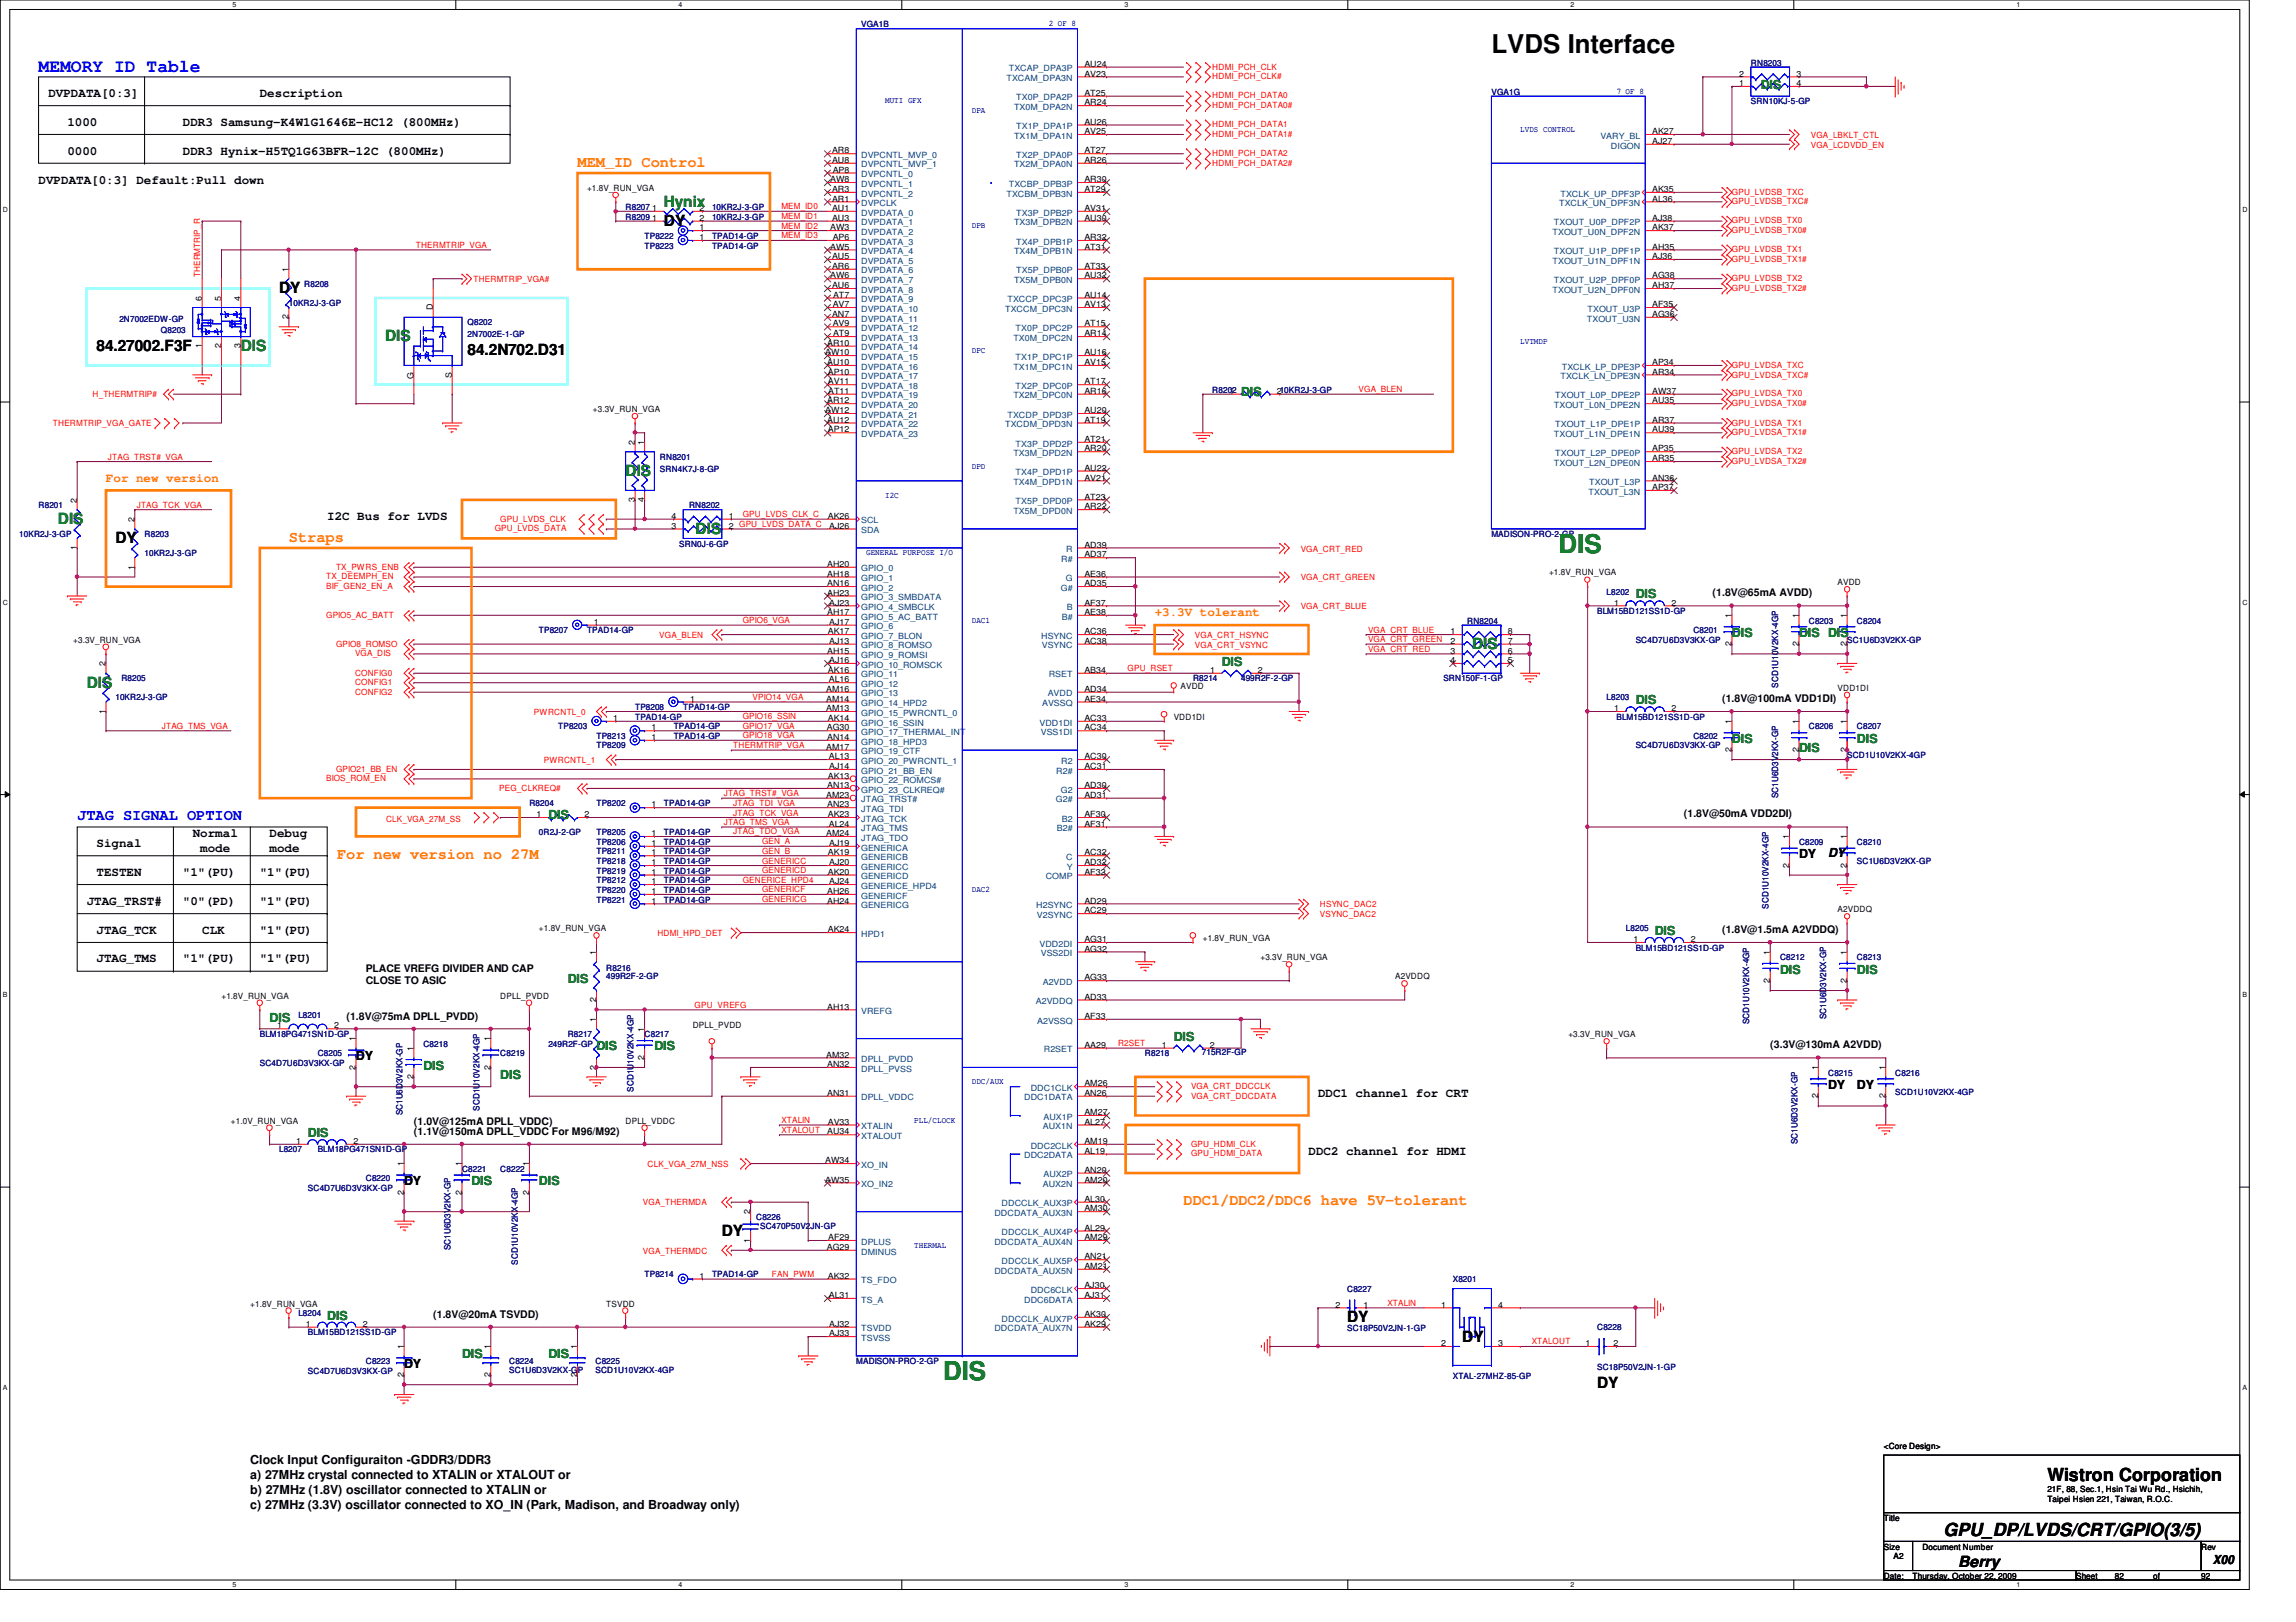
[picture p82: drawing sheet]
<svg xmlns="http://www.w3.org/2000/svg" width="297mm" height="210mm" viewBox="0 0 297 210" stroke-linecap="round" stroke-linejoin="round" font-family="sans-serif">
<defs><g id="words">
<text font-size="3.3" x="193" y="6.9">LVDS Interface</text>
<g font-size="3.3" fill="#008000">
<text x="201.6" y="71.6">DIS</text>
<text x="122" y="178.6">DIS</text>
</g>
<text font-size="2.3" fill="#00f" x="5" y="9.4">MEMORY ID Table</text>
<g font-size="2.3">
<text x="264.9" y="191.7">Wistron Corporation</text>
<text x="251.4" y="198.8">GPU_DP/LVDS/CRT/GPIO(3/5)</text>
</g>
<g font-size="2" fill="#ff8000">
<text x="74.7" y="21.5">MEM_ID Control</text>
<text x="37.4" y="70.1">Straps</text>
<text x="43.6" y="111.2">For new version no 27M</text>
<text x="153.1" y="156">DDC1/DDC2/DDC6 have 5V-tolerant</text>
</g>
<g font-size="2">
<text x="85.9" y="29.2">DY</text>
<text x="36.1" y="37.9">DY</text>
<text x="12.5" y="45.4">84.27002.F3F</text>
<text x="60.5" y="45.9">84.2N702.D31</text>
<text x="14.9" y="70.3">DY</text>
<text x="93.4" y="159.9">DY</text>
<text x="174.3" y="171.1">DY</text>
<text x="189.2" y="173.6">DY</text>
<text x="206.6" y="179.6">DY</text>
<text x="253.3" y="202.7">Berry</text>
</g>
<g font-size="2" fill="#008000">
<text x="85.9" y="26.8">Hynix</text>
<text x="31.2" y="45.4">DIS</text>
<text x="49.8" y="44.2">DIS</text>
<text x="80.9" y="61.6">DIS</text>
<text x="7.5" y="67.8">DIS</text>
<text x="90" y="69">DIS</text>
<text x="190.5" y="84">DIS</text>
<text x="11.2" y="89">DIS</text>
</g>
<text font-size="2" fill="#00f" x="10" y="106.2">JTAG SIGNAL OPTION</text>
<g font-size="1.6" fill="#008000">
<text x="227.8" y="11.5">DIS</text>
<text x="160.6" y="51.3">DIS</text>
<text x="211.6" y="77.4">DIS</text>
<text x="224.1" y="82.4">DIS</text>
<text x="232.7" y="82.4">DIS DIS</text>
<text x="158.1" y="86.1">DIS</text>
<text x="211.6" y="91.1">DIS</text>
<text x="224.1" y="96.1">DIS</text>
<text x="232.7" y="97.3">DIS</text>
<text x="240.2" y="96.1">DIS</text>
<text x="70.9" y="106">DIS</text>
<text x="214.1" y="121">DIS</text>
<text x="230.3" y="126">DIS</text>
<text x="240.2" y="126">DIS</text>
<text x="73.4" y="127.2">DIS</text>
<text x="34.9" y="132.2">DIS</text>
<text x="77.2" y="135.9">DIS</text>
<text x="84.7" y="135.9">DIS</text>
<text x="151.8" y="134.7">DIS</text>
<text x="54.8" y="138.4">DIS</text>
<text x="64.7" y="139.7">DIS</text>
<text x="39.8" y="147.1">DIS</text>
<text x="61" y="153.3">DIS</text>
<text x="69.7" y="153.3">DIS</text>
<text x="42.3" y="170.8">DIS</text>
<text x="59.8" y="175.8">DIS</text>
<text x="70.9" y="175.8">DIS</text>
</g>
<g font-size="1.6">
<text x="6.3" y="12.5">DVPDATA[0:3]</text>
<text x="8.7" y="16.3">1000</text>
<text x="23.7" y="16.3">DDR3 Samsung-K4W1G1646E-HC12 (800MHz)</text>
<text x="33.6" y="12.5">Description</text>
<text x="5" y="23.7">DVPDATA[0:3] Default:Pull down</text>
<text x="8.7" y="20">0000</text>
<text x="23.7" y="20">DDR3 Hynix-H5TQ1G63BFR-12C (800MHz)</text>
<text x="42.3" y="67.3">I2C Bus for LVDS</text>
<text x="12.5" y="109.6">Signal</text>
<text x="12.5" y="113.4">TESTEN</text>
<text x="23.7" y="113.4">&quot;1&quot;(PU)</text>
<text x="24.9" y="108.4">Normal</text>
<text x="25.9" y="110.2">mode</text>
<text x="33.6" y="113.4">&quot;1&quot;(PU)</text>
<text x="34.9" y="108.4">Debug</text>
<text x="34.9" y="110.2">mode</text>
<text x="232.7" y="111">DY</text>
<text x="236.5" y="111">DY</text>
<text x="11.2" y="117.1">JTAG_TRST#</text>
<text x="23.7" y="117.1">&quot;0&quot;(PD)</text>
<text x="33.6" y="117.1">&quot;1&quot;(PU)</text>
<text x="12.5" y="120.8">JTAG_TCK</text>
<text x="12.5" y="124.5">JTAG_TMS</text>
<text x="23.7" y="124.5">&quot;1&quot;(PU)</text>
<text x="26.2" y="120.8">CLK</text>
<text x="33.6" y="120.8">&quot;1&quot;(PU)</text>
<text x="33.6" y="124.5">&quot;1&quot;(PU)</text>
<text x="46.1" y="137.2">DY</text>
<text x="170.5" y="142">DDC1 channel for CRT</text>
<text x="236.5" y="140.9">DY</text>
<text x="240.2" y="140.9">DY</text>
<text x="169.3" y="149.4">DDC2 channel for HDMI</text>
<text x="52.3" y="153.3">DY</text>
<text x="52.3" y="177">DY</text>
<text x="32.4" y="189.4">Clock Input Configuraiton -GDDR3/DDR3</text>
<text x="32.4" y="191.4">a) 27MHz crystal connected to XTALIN or XTALOUT or</text>
<text x="32.4" y="193.3">b) 27MHz (1.8V) oscillator connected to XTALIN or</text>
<text x="32.4" y="195.3">c) 27MHz (3.3V) oscillator connected to XO_IN (Park, Madison, and Broadway only)</text>
<text x="286.3" y="202.4">X00</text>
</g>
<g font-size="1.6" fill="#00f">
<text x="53" y="46.1">.</text>
<text x="55.5" y="42.4">.</text>
<text x="55.5" y="44.9">.</text>
<text x="55.5" y="45.5">.</text>
<text x="55.5" y="46.1">.</text>
</g>
<g font-size="1.6" fill="#ff8000">
<text x="13.7" y="62.3">For new version</text>
<text x="149.4" y="79.8">+3.3V tolerant</text>
</g>
<g font-size="1.4">
<text x="221.6" y="77.2">(1.8V@65mA AVDD)</text>
<text x="222.8" y="90.8">(1.8V@100mA VDD1DI)</text>
<text x="217.8" y="105.8">(1.8V@50mA VDD2DI)</text>
<text x="47.3" y="125.7">PLACE VREFG DIVIDER AND CAP</text>
<text x="222.8" y="120.7">(1.8V@1.5mA A2VDDQ)</text>
<text x="44.8" y="132">(1.8V@75mA DPLL_PVDD)</text>
<text x="47.3" y="127.3">CLOSE TO ASIC</text>
<text x="229" y="135.7">(3.3V@130mA A2VDD)</text>
<text x="53.5" y="146.9">(1.1V@150mA DPLL_VDDC For M96/M92)</text>
<text x="53.5" y="145.6">(1.0V@125mA DPLL_VDDC)</text>
<text x="56" y="170.5">(1.8V@20mA TSVDD)</text>
</g>
<g font-size="1.1" fill="#000080">
<text x="111.4" y="3.5">VGA1B</text>
<text x="226.5" y="8.5">RN8203</text>
<text x="193" y="12.2">VGA1G</text>
<text x="226.5" y="13.5">SRN10KJ-5-GP</text>
<text x="80.9" y="28.4">R8209</text>
<text x="80.9" y="27.2">R8207</text>
<text x="92.1" y="28.4">10KR2J-3-GP</text>
<text x="92.1" y="27.2">10KR2J-3-GP</text>
<text x="83.4" y="30.9">TP8222</text>
<text x="83.4" y="32.2">TP8223</text>
<text x="92.1" y="30.9">TPAD14-GP</text>
<text x="92.1" y="32.2">TPAD14-GP</text>
<text x="15.4" y="41.6">2N7002EDW-GP</text>
<text x="37.4" y="39.6">10KR2J-3-GP</text>
<text x="39.4" y="37.1">R8208</text>
<text x="20.8" y="43.1">Q8203</text>
<text x="60.5" y="42.1">Q8202</text>
<text x="60.5" y="43.6">2N7002E-1-GP</text>
<text x="156.8" y="50.8">R8202</text>
<text x="85.4" y="59.5">RN8201</text>
<text x="5" y="65.7">R8201</text>
<text x="85.4" y="61">SRN4K7J-8-GP</text>
<text x="89.2" y="65.7">RN8202</text>
<text x="2.5" y="69.5">10KR2J-3-GP</text>
<text x="18.7" y="69.5">R8203</text>
<text x="18.7" y="72">10KR2J-3-GP</text>
<text x="87.9" y="70.7">SRN0J-6-GP</text>
<text x="193" y="69.5">MADISON-PRO-2-GP</text>
<text x="207.9" y="77">L8202</text>
<text x="69.7" y="82">TP8207</text>
<text x="75.9" y="82">TPAD14-GP</text>
<text x="189.8" y="80.8">RN8204</text>
<text x="206.6" y="79.5">BLM15BD121SS1D-GP</text>
<text x="211.6" y="83.2">SC4D7U6D3V3KX-GP</text>
<text x="219.1" y="82">C8201</text>
<text x="234" y="80.7">C8203</text>
<text x="239" y="83.2">SC1U6D3V2KX-GP</text>
<text x="240.2" y="80.7">C8204</text>
<text x="15.7" y="88.2">R8205</text>
<text x="154.3" y="88.2">R8214</text>
<text x="160.6" y="88.2">499R2F-2-GP</text>
<text x="186.7" y="88.2">SRN150F-1-GP</text>
<text x="230" y="89" transform="rotate(-90 230 89)">SCD1U10V2KX-4GP</text>
<text x="14.9" y="90.6">10KR2J-3-GP</text>
<text x="72.2" y="94.4">TP8203</text>
<text x="77.2" y="95.6">TP8213</text>
<text x="82.2" y="91.9">TP8208</text>
<text x="82.2" y="93.1">TPAD14-GP</text>
<text x="87.2" y="95.6">TPAD14-GP</text>
<text x="87.2" y="94.4">TPAD14-GP</text>
<text x="88.4" y="91.9">TPAD14-GP</text>
<text x="207.9" y="90.6">L8203</text>
<text x="209.1" y="93.1">BLM15BD121SS1D-GP</text>
<text x="219.1" y="95.6">C8202</text>
<text x="234" y="94.4">C8206</text>
<text x="240.2" y="94.4">C8207</text>
<text x="77.2" y="96.9">TP8209</text>
<text x="211.6" y="96.9">SC4D7U6D3V3KX-GP</text>
<text x="239" y="98.1">SCD1U10V2KX-4GP</text>
<text x="68.5" y="104.4">R8204</text>
<text x="77.2" y="104.4">TP8202</text>
<text x="85.9" y="104.4">TPAD14-GP</text>
<text x="230" y="103.3" transform="rotate(-90 230 103.3)">SC1U6D3V2KX-GP</text>
<text x="69.7" y="108.1">0R2J-2-GP</text>
<text x="77.2" y="113.1">TP8219</text>
<text x="77.2" y="111.8">TP8218</text>
<text x="77.2" y="108.1">TP8205</text>
<text x="77.2" y="109.3">TP8206</text>
<text x="77.2" y="110.6">TP8211</text>
<text x="85.9" y="113.1">TPAD14-GP</text>
<text x="85.9" y="111.8">TPAD14-GP</text>
<text x="85.9" y="108.1">TPAD14-GP</text>
<text x="85.9" y="109.3">TPAD14-GP</text>
<text x="85.9" y="110.6">TPAD14-GP</text>
<text x="232.7" y="109.3">C8209</text>
<text x="240.2" y="109.3">C8210</text>
<text x="240.2" y="111.8">SC1U6D3V2KX-GP</text>
<text x="77.2" y="114.3">TP8212</text>
<text x="77.2" y="115.5">TP8220</text>
<text x="77.2" y="116.8">TP8221</text>
<text x="85.9" y="114.3">TPAD14-GP</text>
<text x="85.9" y="115.5">TPAD14-GP</text>
<text x="85.9" y="116.8">TPAD14-GP</text>
<text x="228.8" y="117.6" transform="rotate(-90 228.8 117.6)">SCD1U10V2KX-4GP</text>
<text x="78.4" y="125.6">R8216</text>
<text x="210.4" y="120.5">L8205</text>
<text x="211.6" y="123">BLM15BD121SS1D-GP</text>
<text x="230.3" y="124.2">C8212</text>
<text x="240.2" y="124.2">C8213</text>
<text x="38.6" y="131.7">L8201</text>
<text x="78.4" y="126.7">499R2F-2-GP</text>
<text x="236.3" y="131.9" transform="rotate(-90 236.3 131.9)">SC1U6D3V2KX-GP</text>
<text x="33.6" y="134.2">BLM18PG471SN1D-GP</text>
<text x="33.6" y="138">SC4D7U6D3V3KX-GP</text>
<text x="41.1" y="136.7">C8205</text>
<text x="54.8" y="135.5">C8218</text>
<text x="64.7" y="136.7">C8219</text>
<text x="70.9" y="135.5">249R2F-GP</text>
<text x="73.4" y="134.2">R8217</text>
<text x="83.4" y="134.2">C8217</text>
<text x="148.1" y="136.7">R8218</text>
<text x="155.5" y="136.6">715R2F-GP</text>
<text x="226.3" y="132.5" transform="rotate(-90 226.3 132.5)">SCD1U10V2KX-4GP</text>
<text x="62" y="143.7" transform="rotate(-90 62 143.7)">SCD1U10V2KX-4GP</text>
<text x="82" y="141.3" transform="rotate(-90 82 141.3)">SCD1U10V2KX-4GP</text>
<text x="236.5" y="139.2">C8215</text>
<text x="245.2" y="139.2">C8216</text>
<text x="245.2" y="141.7">SCD1U10V2KX-4GP</text>
<text x="36.1" y="149.1">L8207</text>
<text x="41.1" y="149.1">BLM18PG471SN1D-GP</text>
<text x="52.1" y="144.4" transform="rotate(-90 52.1 144.4)">SC1U6D3V2KX-GP</text>
<text x="232.5" y="148.1" transform="rotate(-90 232.5 148.1)">SC1U6D3V2KX-GP</text>
<text x="39.8" y="154.1">SC4D7U6D3V3KX-GP</text>
<text x="47.3" y="152.9">C8220</text>
<text x="59.8" y="151.6">C8221</text>
<text x="64.7" y="151.6">C8222</text>
<text x="58.3" y="161.8" transform="rotate(-90 58.3 161.8)">SC1U6D3V2KX-GP</text>
<text x="97.8" y="157.9">C8226</text>
<text x="98.3" y="159.1">SC470P50V2JN-GP</text>
<text x="67" y="163.7" transform="rotate(-90 67 163.7)">SCD1U10V2KX-4GP</text>
<text x="83.4" y="165.3">TP8214</text>
<text x="92.1" y="165.3">TPAD14-GP</text>
<text x="174.3" y="167.2">C8227</text>
<text x="188" y="165.9">X8201</text>
<text x="38.6" y="170.3">L8204</text>
<text x="39.8" y="172.8">BLM15BD121SS1D-GP</text>
<text x="174.3" y="172.3">SC18P50V2JN-1-GP</text>
<text x="206.6" y="172.2">C8228</text>
<text x="39.8" y="177.8">SC4D7U6D3V3KX-GP</text>
<text x="47.3" y="176.5">C8223</text>
<text x="65.9" y="176.5">C8224</text>
<text x="65.9" y="177.6">SC1U6D3V2KX-GP</text>
<text x="77" y="176.5">C8225</text>
<text x="77" y="177.6">SCD1U10V2KX-4GP</text>
<text x="110.8" y="176.5">MADISON-PRO-2-GP</text>
<text x="188" y="178.5">XTAL-27MHZ-85-GP</text>
<text x="206.6" y="177.3">SC18P50V2JN-1-GP</text>
</g>
<g font-size="1.1" fill="#00f">
<text x="135.7" y="3.4">2 OF 8</text>
<text x="114.5" y="13.4">MUTI GFX</text>
<text x="125.7" y="14.6">DPA</text>
<text x="196.7" y="17.1">LVDS CONTROL</text>
<text x="209.1" y="12.1">7 OF 8</text>
<text x="125.7" y="29.5">DPB</text>
<text x="125.7" y="45.7">DPC</text>
<text x="196.7" y="44.5">LVTMDP</text>
<text x="114.5" y="64.4">I2C</text>
<text x="125.7" y="60.7">DPD</text>
<text x="112.1" y="71.8">GENERAL PURPOSE I/O</text>
<text x="125.7" y="80.6">DAC1</text>
<text x="125.7" y="115.4">DAC2</text>
<text x="125.7" y="140.3">DDC/AUX</text>
<text x="118.3" y="145.3">PLL/CLOCK</text>
<text x="118.3" y="161.5">THERMAL</text>
</g>
<g font-size="1.1" fill="#004080">
<text x="130.2" y="10.5">TXCAM_DPA3N</text>
<text x="130.5" y="9.2">TXCAP_DPA3P</text>
<text x="131.2" y="14.2">TX0M_DPA2N</text>
<text x="131.2" y="17.9">TX1M_DPA1N</text>
<text x="131.5" y="13">TX0P_DPA2P</text>
<text x="131.5" y="16.7">TX1P_DPA1P</text>
<text x="207" y="17.9">VARY_BL</text>
<text x="111.4" y="22.9">DVPCNTL_0</text>
<text x="111.4" y="20.4">DVPCNTL_MVP_0</text>
<text x="111.4" y="21.7">DVPCNTL_MVP_1</text>
<text x="131.2" y="21.7">TX2M_DPA0N</text>
<text x="131.5" y="20.4">TX2P_DPA0P</text>
<text x="208.4" y="19.2">DIGON</text>
<text x="111.4" y="26.7">DVPCLK</text>
<text x="111.4" y="24.2">DVPCNTL_1</text>
<text x="111.4" y="25.4">DVPCNTL_2</text>
<text x="111.4" y="27.9">DVPDATA_0</text>
<text x="111.4" y="29.2">DVPDATA_1</text>
<text x="130.2" y="25.4">TXCBM_DPB3N</text>
<text x="130.5" y="24.2">TXCBP_DPB3P</text>
<text x="131.2" y="29.2">TX3M_DPB2N</text>
<text x="131.5" y="27.9">TX3P_DPB2P</text>
<text x="201" y="29.2">TXOUT_U0P_DPF2P</text>
<text x="201.7" y="26.7">TXCLK_UN_DPF3N</text>
<text x="201.9" y="25.4">TXCLK_UP_DPF3P</text>
<text x="111.4" y="30.4">DVPDATA_2</text>
<text x="111.4" y="31.7">DVPDATA_3</text>
<text x="111.4" y="32.9">DVPDATA_4</text>
<text x="111.4" y="34.1">DVPDATA_5</text>
<text x="111.4" y="35.4">DVPDATA_6</text>
<text x="131.2" y="32.9">TX4M_DPB1N</text>
<text x="131.5" y="31.7">TX4P_DPB1P</text>
<text x="131.5" y="35.4">TX5P_DPB0P</text>
<text x="200.9" y="30.4">TXOUT_U0N_DPF2N</text>
<text x="200.9" y="34.1">TXOUT_U1N_DPF1N</text>
<text x="201" y="32.9">TXOUT_U1P_DPF1P</text>
<text x="111.4" y="40.3">DVPDATA_10</text>
<text x="111.4" y="41.6">DVPDATA_11</text>
<text x="111.4" y="36.6">DVPDATA_7</text>
<text x="111.4" y="37.9">DVPDATA_8</text>
<text x="111.4" y="39.1">DVPDATA_9</text>
<text x="130" y="40.3">TXCCM_DPC3N</text>
<text x="130.3" y="39.1">TXCCP_DPC3P</text>
<text x="131.2" y="36.6">TX5M_DPB0N</text>
<text x="200.9" y="37.9">TXOUT_U2N_DPF0N</text>
<text x="201" y="36.6">TXOUT_U2P_DPF0P</text>
<text x="205.3" y="41.6">TXOUT_U3N</text>
<text x="205.4" y="40.3">TXOUT_U3P</text>
<text x="111.4" y="42.8">DVPDATA_12</text>
<text x="111.4" y="44.1">DVPDATA_13</text>
<text x="111.4" y="45.3">DVPDATA_14</text>
<text x="111.4" y="46.6">DVPDATA_15</text>
<text x="111.4" y="47.8">DVPDATA_16</text>
<text x="131.1" y="44.1">TX0M_DPC2N</text>
<text x="131.1" y="47.8">TX1M_DPC1N</text>
<text x="131.4" y="42.8">TX0P_DPC2P</text>
<text x="131.4" y="46.6">TX1P_DPC1P</text>
<text x="202.1" y="47.8">TXCLK_LP_DPE3P</text>
<text x="111.4" y="49.1">DVPDATA_17</text>
<text x="111.4" y="50.3">DVPDATA_18</text>
<text x="111.4" y="51.6">DVPDATA_19</text>
<text x="111.4" y="52.8">DVPDATA_20</text>
<text x="131.1" y="51.6">TX2M_DPC0N</text>
<text x="131.4" y="50.3">TX2P_DPC0P</text>
<text x="201" y="52.8">TXOUT_L0N_DPE2N</text>
<text x="201.2" y="51.6">TXOUT_L0P_DPE2P</text>
<text x="201.9" y="49.1">TXCLK_LN_DPE3N</text>
<text x="111.4" y="54.1">DVPDATA_21</text>
<text x="111.4" y="55.3">DVPDATA_22</text>
<text x="111.4" y="56.6">DVPDATA_23</text>
<text x="130" y="55.3">TXCDM_DPD3N</text>
<text x="130.3" y="54.1">TXCDP_DPD3P</text>
<text x="131.1" y="59">TX3M_DPD2N</text>
<text x="131.4" y="57.8">TX3P_DPD2P</text>
<text x="201" y="56.6">TXOUT_L1N_DPE1N</text>
<text x="201.2" y="55.3">TXOUT_L1P_DPE1P</text>
<text x="201.2" y="59">TXOUT_L2P_DPE0P</text>
<text x="131.1" y="62.8">TX4M_DPD1N</text>
<text x="131.4" y="61.5">TX4P_DPD1P</text>
<text x="131.4" y="65.2">TX5P_DPD0P</text>
<text x="201" y="60.3">TXOUT_L2N_DPE0N</text>
<text x="205.5" y="64">TXOUT_L3N</text>
<text x="205.6" y="62.8">TXOUT_L3P</text>
<text x="111.4" y="67.7">SCL</text>
<text x="111.4" y="69">SDA</text>
<text x="131.1" y="66.5">TX5M_DPD0N</text>
<text x="137.9" y="71.5">R</text>
<text x="111.4" y="74">GPIO_0</text>
<text x="111.4" y="75.2">GPIO_1</text>
<text x="111.4" y="76.5">GPIO_2</text>
<text x="111.4" y="77.7">GPIO_3_SMBDATA</text>
<text x="137.2" y="76.5">G#</text>
<text x="137.3" y="72.7">R#</text>
<text x="137.9" y="75.2">G</text>
<text x="111.4" y="79">GPIO_4_SMBCLK</text>
<text x="111.4" y="80.2">GPIO_5_AC_BATT</text>
<text x="111.4" y="81.4">GPIO_6</text>
<text x="111.4" y="82.7">GPIO_7_BLON</text>
<text x="111.4" y="83.9">GPIO_8_ROMSO</text>
<text x="134.7" y="82.7">HSYNC</text>
<text x="134.8" y="83.9">VSYNC</text>
<text x="137.4" y="80.2">B#</text>
<text x="138" y="79">B</text>
<text x="111.4" y="86.4">GPIO_10_ROMSCK</text>
<text x="111.4" y="87.7">GPIO_11</text>
<text x="111.4" y="88.9">GPIO_12</text>
<text x="111.4" y="85.2">GPIO_9_ROMSI</text>
<text x="135.7" y="87.7">RSET</text>
<text x="111.4" y="90.1">GPIO_13</text>
<text x="111.4" y="91.4">GPIO_14_HPD2</text>
<text x="111.4" y="92.6">GPIO_15_PWRCNTL_0</text>
<text x="111.4" y="93.9">GPIO_16_SSIN</text>
<text x="111.4" y="95.1">GPIO_17_THERMAL_INT</text>
<text x="134.5" y="93.9">VDD1DI</text>
<text x="134.7" y="95.1">VSS1DI</text>
<text x="134.8" y="91.4">AVSSQ</text>
<text x="135.5" y="90.1">AVDD</text>
<text x="111.4" y="96.4">GPIO_18_HPD3</text>
<text x="111.4" y="97.6">GPIO_19_CTF</text>
<text x="111.4" y="98.8">GPIO_20_PWRCNTL_1</text>
<text x="111.4" y="100.1">GPIO_21_BB_EN</text>
<text x="111.4" y="101.3">GPIO_22_ROMCS#</text>
<text x="136.6" y="100.1">R2#</text>
<text x="137.3" y="98.8">R2</text>
<text x="111.4" y="102.6">GPIO_23_CLKREQ#</text>
<text x="111.4" y="106.3">JTAG_TCK</text>
<text x="111.4" y="105.1">JTAG_TDI</text>
<text x="111.4" y="107.6">JTAG_TMS</text>
<text x="111.4" y="103.8">JTAG_TRST#</text>
<text x="136.6" y="103.8">G2#</text>
<text x="136.7" y="107.6">B2#</text>
<text x="137.2" y="102.6">G2</text>
<text x="137.4" y="106.3">B2</text>
<text x="111.4" y="110.1">GENERICA</text>
<text x="111.4" y="111.3">GENERICB</text>
<text x="111.4" y="112.6">GENERICC</text>
<text x="111.4" y="113.8">GENERICD</text>
<text x="111.4" y="108.8">JTAG_TDO</text>
<text x="135.3" y="113.8">COMP</text>
<text x="137.9" y="111.3">C</text>
<text x="138" y="112.6">Y</text>
<text x="111.4" y="115">GENERICE_HPD4</text>
<text x="111.4" y="116.3">GENERICF</text>
<text x="111.4" y="117.5">GENERICG</text>
<text x="134.1" y="117.5">H2SYNC</text>
<text x="134.2" y="118.8">V2SYNC</text>
<text x="111.4" y="121.2">HPD1</text>
<text x="134.5" y="122.5">VDD2DI</text>
<text x="134.7" y="123.7">VSS2DI</text>
<text x="111.4" y="131.2">VREFG</text>
<text x="134" y="130">A2VDDQ</text>
<text x="134.9" y="127.5">A2VDD</text>
<text x="111.4" y="137.5">DPLL_PVDD</text>
<text x="134.2" y="132.5">A2VSSQ</text>
<text x="135" y="136.2">R2SET</text>
<text x="111.4" y="138.7">DPLL_PVSS</text>
<text x="111.4" y="142.4">DPLL_VDDC</text>
<text x="132.5" y="142.4">DDC1DATA</text>
<text x="133.3" y="141.2">DDC1CLK</text>
<text x="111.4" y="146.1">XTALIN</text>
<text x="111.4" y="147.4">XTALOUT</text>
<text x="132.5" y="149.9">DDC2DATA</text>
<text x="133.3" y="148.6">DDC2CLK</text>
<text x="134.9" y="146.1">AUX1N</text>
<text x="135" y="144.9">AUX1P</text>
<text x="111.4" y="151.1">XO_IN</text>
<text x="111.4" y="153.6">XO_IN2</text>
<text x="134.9" y="153.6">AUX2N</text>
<text x="135" y="152.4">AUX2P</text>
<text x="111.4" y="161.1">DPLUS</text>
<text x="128.6" y="157.4">DDCDATA_AUX3N</text>
<text x="128.6" y="161.1">DDCDATA_AUX4N</text>
<text x="129.6" y="156.1">DDCCLK_AUX3P</text>
<text x="129.6" y="159.9">DDCCLK_AUX4P</text>
<text x="111.4" y="162.3">DMINUS</text>
<text x="111.4" y="166.1">TS_FDO</text>
<text x="128.6" y="164.8">DDCDATA_AUX5N</text>
<text x="129.6" y="163.6">DDCCLK_AUX5P</text>
<text x="133.3" y="167.3">DDC6CLK</text>
<text x="111.4" y="172.3">TSVDD</text>
<text x="111.4" y="173.5">TSVSS</text>
<text x="111.4" y="168.6">TS_A</text>
<text x="128.6" y="172.3">DDCDATA_AUX7N</text>
<text x="129.6" y="171">DDCCLK_AUX7P</text>
<text x="132.5" y="168.6">DDC6DATA</text>
</g>
<g font-size="1.1">
<text x="140.3" y="9.9">AV23</text>
<text x="140.3" y="8.6">AU24</text>
<text x="225" y="11.1">1</text>
<text x="225" y="9.9">2</text>
<text x="232.4" y="9.9">3</text>
<text x="232.4" y="11.1">4</text>
<text x="140.3" y="13.6">AR24</text>
<text x="140.3" y="12.4">AT25</text>
<text x="140.3" y="17.4">AV25</text>
<text x="140.3" y="16.1">AU26</text>
<text x="213.7" y="17.4">AK27</text>
<text x="107.4" y="23.6">AW8</text>
<text x="107.7" y="19.9">AR8</text>
<text x="107.7" y="21.1">AU8</text>
<text x="107.7" y="22.4">AP8</text>
<text x="140.3" y="21.1">AR26</text>
<text x="140.3" y="19.9">AT27</text>
<text x="140.3" y="23.6">AR30</text>
<text x="213.7" y="18.6">AJ27</text>
<text x="75.9" y="24.7">+1.8V_RUN_VGA</text>
<text x="84.4" y="28.6">1</text>
<text x="84.4" y="27.3">1</text>
<text x="90.5" y="29.8">1</text>
<text x="90.5" y="28.6">2</text>
<text x="90.5" y="27.3">2</text>
<text x="107.4" y="29.8">AW3</text>
<text x="107.7" y="26.1">AR1</text>
<text x="107.7" y="24.8">AR3</text>
<text x="107.7" y="27.3">AU1</text>
<text x="107.7" y="28.6">AU3</text>
<text x="140.3" y="28.6">AU30</text>
<text x="140.3" y="27.3">AV31</text>
<text x="140.3" y="24.8">AT29</text>
<text x="213.7" y="26.1">AL36</text>
<text x="213.7" y="24.8">AK35</text>
<text x="213.7" y="29.8">AK37</text>
<text x="213.7" y="28.6">AJ38</text>
<text x="37.3" y="35.2" transform="rotate(-90 37.3 35.2)">1</text>
<text x="90.5" y="31.1">1</text>
<text x="107.4" y="32.3">AW5</text>
<text x="107.7" y="33.5">AU5</text>
<text x="107.7" y="34.8">AR6</text>
<text x="107.7" y="31.1">AP6</text>
<text x="140.3" y="32.3">AT31</text>
<text x="140.3" y="31.1">AR32</text>
<text x="140.3" y="34.8">AT33</text>
<text x="213.7" y="33.5">AJ36</text>
<text x="213.7" y="32.3">AH35</text>
<text x="26.1" y="38.9" transform="rotate(-90 26.1 38.9)">6</text>
<text x="28.6" y="38.9" transform="rotate(-90 28.6 38.9)">5</text>
<text x="31.1" y="38.9" transform="rotate(-90 31.1 38.9)">4</text>
<text x="37.3" y="41.3" transform="rotate(-90 37.3 41.3)">2</text>
<text x="56" y="40.2" transform="rotate(-90 56 40.2)">D</text>
<text x="107.4" y="36">AW6</text>
<text x="107.7" y="41">AN7</text>
<text x="107.7" y="37.3">AU6</text>
<text x="107.7" y="39.8">AV7</text>
<text x="107.8" y="38.5">AT7</text>
<text x="140.3" y="36">AU32</text>
<text x="140.3" y="39.8">AV13</text>
<text x="140.3" y="38.5">AU14</text>
<text x="213.7" y="37.3">AH37</text>
<text x="213.7" y="36">AG38</text>
<text x="213.7" y="41">AG36</text>
<text x="213.7" y="39.8">AF35</text>
<text x="26.1" y="45.1" transform="rotate(-90 26.1 45.1)">1</text>
<text x="28.6" y="45.1" transform="rotate(-90 28.6 45.1)">2</text>
<text x="31.1" y="45.1" transform="rotate(-90 31.1 45.1)">3</text>
<text x="106.8" y="46">AW10</text>
<text x="107" y="44.7">AR10</text>
<text x="107" y="47.2">AU10</text>
<text x="107.7" y="42.2">AV9</text>
<text x="107.8" y="43.5">AT9</text>
<text x="140.3" y="43.5">AR14</text>
<text x="140.3" y="42.2">AT15</text>
<text x="140.3" y="47.2">AV15</text>
<text x="140.3" y="46">AU16</text>
<text x="213.7" y="47.2">AP34</text>
<text x="53.5" y="49.1" transform="rotate(-90 53.5 49.1)">G</text>
<text x="58.5" y="48.9" transform="rotate(-90 58.5 48.9)">S</text>
<text x="76.7" y="53.3">+3.3V_RUN_VGA</text>
<text x="106.8" y="53.5">AW12</text>
<text x="107" y="52.2">AR12</text>
<text x="107.1" y="48.5">AP10</text>
<text x="107.1" y="49.7">AV11</text>
<text x="107.1" y="51">AT11</text>
<text x="140.3" y="51">AR16</text>
<text x="140.3" y="49.7">AT17</text>
<text x="140.3" y="53.5">AU20</text>
<text x="159" y="51">1</text>
<text x="165.2" y="51">210KR2J-3-GP</text>
<text x="213.7" y="48.5">AR34</text>
<text x="213.7" y="52.2">AU35</text>
<text x="213.7" y="51">AW37</text>
<text x="82.1" y="57.6" transform="rotate(-90 82.1 57.6)">2</text>
<text x="83.4" y="57.6" transform="rotate(-90 83.4 57.6)">1</text>
<text x="107" y="54.7">AU12</text>
<text x="107.1" y="56">AP12</text>
<text x="140.3" y="58.4">AR20</text>
<text x="140.3" y="57.2">AT21</text>
<text x="140.3" y="54.7">AT19</text>
<text x="213.7" y="56">AU39</text>
<text x="213.7" y="54.7">AR37</text>
<text x="213.7" y="59.7">AR35</text>
<text x="213.7" y="58.4">AP35</text>
<text x="9.9" y="65.1" transform="rotate(-90 9.9 65.1)">2</text>
<text x="82.1" y="65" transform="rotate(-90 82.1 65)">3</text>
<text x="83.4" y="65" transform="rotate(-90 83.4 65)">4</text>
<text x="140.3" y="62.2">AV21</text>
<text x="140.3" y="60.9">AU22</text>
<text x="140.3" y="65.9">AR22</text>
<text x="140.3" y="64.6">AT23</text>
<text x="213.7" y="63.4">AP37</text>
<text x="213.7" y="62.2">AN36</text>
<text x="9.9" y="71.2" transform="rotate(-90 9.9 71.2)">1</text>
<text x="17.4" y="67.6" transform="rotate(-90 17.4 67.6)">2</text>
<text x="86.9" y="68.4">3</text>
<text x="86.9" y="67.1">4</text>
<text x="94.3" y="67.1">1</text>
<text x="94.3" y="68.4">2 GPU_LVDS_DATA_C</text>
<text x="107.1" y="67.1">AK26</text>
<text x="107.3" y="68.4">AJ26</text>
<text x="140.3" y="70.9">AD39</text>
<text x="17.4" y="73.7" transform="rotate(-90 17.4 73.7)">1</text>
<text x="107" y="73.4">AH20</text>
<text x="107" y="74.6">AH18</text>
<text x="107" y="75.9">AN16</text>
<text x="107" y="77.1">AH23</text>
<text x="140.3" y="74.6">AE36</text>
<text x="140.3" y="75.9">AD35</text>
<text x="140.3" y="72.1">AD37</text>
<text x="200.4" y="74.5">+1.8V_RUN_VGA</text>
<text x="237.7" y="75.7">AVDD</text>
<text x="9.5" y="83.2">+3.3V_RUN_VGA</text>
<text x="76.8" y="80.9">1</text>
<text x="107" y="79.6">AH17</text>
<text x="107.1" y="82.1">AK17</text>
<text x="107.3" y="78.4">AJ23</text>
<text x="107.3" y="80.9">AJ17</text>
<text x="107.3" y="83.3">AJ13</text>
<text x="140.3" y="82.1">AC36</text>
<text x="140.3" y="78.4">AF37</text>
<text x="140.3" y="79.6">AE38</text>
<text x="140.3" y="83.3">AC38</text>
<text x="187.7" y="82.1">1</text>
<text x="187.7" y="83.3">2</text>
<text x="195.1" y="83.3">7</text>
<text x="195.1" y="82.1">8</text>
<text x="208.8" y="78.4">1</text>
<text x="216.2" y="78.4">2</text>
<text x="224" y="83.7" transform="rotate(-90 224 83.7)">2</text>
<text x="224" y="80" transform="rotate(-90 224 80)">1</text>
<text x="232.7" y="83.7" transform="rotate(-90 232.7 83.7)">2</text>
<text x="232.7" y="80" transform="rotate(-90 232.7 80)">1</text>
<text x="238.9" y="83.7" transform="rotate(-90 238.9 83.7)">2</text>
<text x="238.9" y="80" transform="rotate(-90 238.9 80)">1</text>
<text x="13.7" y="86.2" transform="rotate(-90 13.7 86.2)">2</text>
<text x="106.9" y="89.5">AM16</text>
<text x="107" y="84.6">AH15</text>
<text x="107.1" y="87.1">AK16</text>
<text x="107.2" y="88.3">AL16</text>
<text x="107.3" y="85.8">AJ16</text>
<text x="140.3" y="89.5">AD34</text>
<text x="140.3" y="87.1">AB34</text>
<text x="152.7" y="89.2">AVDD</text>
<text x="156.5" y="87.1">1</text>
<text x="162.7" y="87.1">2</text>
<text x="187.7" y="84.6">3</text>
<text x="187.7" y="85.8">4</text>
<text x="195.1" y="85.8">5</text>
<text x="195.1" y="84.6">6</text>
<text x="237.7" y="89.4">VDD1DI</text>
<text x="13.7" y="92.4" transform="rotate(-90 13.7 92.4)">1</text>
<text x="79.3" y="93.3">1</text>
<text x="84.3" y="95.8">1</text>
<text x="84.3" y="94.5">1</text>
<text x="89.3" y="90.8">1</text>
<text x="106.9" y="90.8">AM14</text>
<text x="106.9" y="92">AM13</text>
<text x="107" y="94.5">AG30</text>
<text x="107" y="95.8">AN14</text>
<text x="107.1" y="93.3">AK14</text>
<text x="140.3" y="94.5">AC34</text>
<text x="140.3" y="90.8">AE34</text>
<text x="140.3" y="93.3">AC33</text>
<text x="151.8" y="93.1">VDD1DI</text>
<text x="208.8" y="92">1</text>
<text x="216.2" y="92">2</text>
<text x="224" y="93.7" transform="rotate(-90 224 93.7)">1</text>
<text x="232.7" y="93.7" transform="rotate(-90 232.7 93.7)">1</text>
<text x="238.9" y="93.7" transform="rotate(-90 238.9 93.7)">1</text>
<text x="106.9" y="97">AM17</text>
<text x="107" y="102">AN13</text>
<text x="107.1" y="100.8">AK13</text>
<text x="107.2" y="98.3">AL13</text>
<text x="107.3" y="99.5">AJ14</text>
<text x="140.3" y="102">AD30</text>
<text x="140.3" y="98.3">AC30</text>
<text x="140.3" y="99.5">AC31</text>
<text x="224" y="97.3" transform="rotate(-90 224 97.3)">2</text>
<text x="232.7" y="97.3" transform="rotate(-90 232.7 97.3)">2</text>
<text x="238.9" y="97.3" transform="rotate(-90 238.9 97.3)">2</text>
<text x="69.4" y="105.7">1</text>
<text x="75.6" y="105.7">2</text>
<text x="84.3" y="104.5">1</text>
<text x="106.9" y="103.3">AM23</text>
<text x="107" y="104.5">AN23</text>
<text x="107.1" y="105.7">AK23</text>
<text x="107.2" y="107">AL24</text>
<text x="140.3" y="105.7">AF30</text>
<text x="140.3" y="107">AF31</text>
<text x="140.3" y="103.3">AD31</text>
<text x="84.3" y="113.2">1</text>
<text x="84.3" y="112">1</text>
<text x="84.3" y="108.2">1</text>
<text x="84.3" y="109.5">1</text>
<text x="84.3" y="110.7">1</text>
<text x="106.9" y="108.2">AM24</text>
<text x="107.1" y="110.7">AK19</text>
<text x="107.1" y="113.2">AK20</text>
<text x="107.3" y="109.5">AJ19</text>
<text x="107.3" y="112">AJ20</text>
<text x="140.3" y="110.7">AC32</text>
<text x="140.3" y="113.2">AF32</text>
<text x="140.3" y="112">AD32</text>
<text x="231.5" y="112.3" transform="rotate(-90 231.5 112.3)">2</text>
<text x="231.5" y="108.6" transform="rotate(-90 231.5 108.6)">1</text>
<text x="238.9" y="112.3" transform="rotate(-90 238.9 112.3)">2</text>
<text x="238.9" y="108.6" transform="rotate(-90 238.9 108.6)">1</text>
<text x="84.3" y="114.4">1</text>
<text x="84.3" y="115.7">1</text>
<text x="84.3" y="116.9">1</text>
<text x="107" y="115.7">AH26</text>
<text x="107" y="116.9">AH24</text>
<text x="107.3" y="114.4">AJ24</text>
<text x="140.3" y="116.9">AD29</text>
<text x="140.3" y="118.2">AC29</text>
<text x="237.7" y="118">A2VDDQ</text>
<text x="69.7" y="120.5">+1.8V_RUN_VGA</text>
<text x="77.1" y="123.6" transform="rotate(-90 77.1 123.6)">1</text>
<text x="107.1" y="120.6">AK24</text>
<text x="140.3" y="123.1">AG32</text>
<text x="140.3" y="121.9">AG31</text>
<text x="155.6" y="121.8">+1.8V_RUN_VGA</text>
<text x="163.1" y="124.2">+3.3V_RUN_VGA</text>
<text x="211.3" y="121.9">1</text>
<text x="218.7" y="121.9">2</text>
<text x="229" y="123.6" transform="rotate(-90 229 123.6)">1</text>
<text x="238.9" y="123.6" transform="rotate(-90 238.9 123.6)">1</text>
<text x="28.7" y="129.2">+1.8V_RUN_VGA</text>
<text x="64.7" y="129.2">DPLL_PVDD</text>
<text x="77.1" y="129.7" transform="rotate(-90 77.1 129.7)">2</text>
<text x="107" y="130.6">AH13</text>
<text x="140.3" y="126.9">AG33</text>
<text x="140.3" y="129.4">AD33</text>
<text x="140.3" y="131.9">AF33</text>
<text x="180.5" y="126.7">A2VDDQ</text>
<text x="229" y="127.2" transform="rotate(-90 229 127.2)">2</text>
<text x="238.9" y="127.2" transform="rotate(-90 238.9 127.2)">2</text>
<text x="35.9" y="133.1">1</text>
<text x="43.2" y="133.1">2</text>
<text x="46" y="134.7" transform="rotate(-90 46 134.7)">1</text>
<text x="53.5" y="136" transform="rotate(-90 53.5 136)">1</text>
<text x="63.5" y="134.7" transform="rotate(-90 63.5 134.7)">1</text>
<text x="77.1" y="132.2" transform="rotate(-90 77.1 132.2)">1</text>
<text x="83.4" y="137.2" transform="rotate(-90 83.4 137.2)">2</text>
<text x="83.4" y="133.5" transform="rotate(-90 83.4 133.5)">1</text>
<text x="89.6" y="133">DPLL_PVDD</text>
<text x="106.9" y="136.9">AM32</text>
<text x="140.3" y="135.6">AA29</text>
<text x="150.3" y="135.6">1</text>
<text x="156.5" y="135.6">2</text>
<text x="202.9" y="134.2">+3.3V_RUN_VGA</text>
<text x="46" y="138.4" transform="rotate(-90 46 138.4)">2</text>
<text x="53.5" y="139.7" transform="rotate(-90 53.5 139.7)">2</text>
<text x="63.5" y="138.4" transform="rotate(-90 63.5 138.4)">2</text>
<text x="77.1" y="138.4" transform="rotate(-90 77.1 138.4)">2</text>
<text x="107" y="138.1">AN32</text>
<text x="107" y="141.8">AN31</text>
<text x="140.3" y="140.6">AM26</text>
<text x="140.3" y="141.8">AN26</text>
<text x="235.2" y="142.2" transform="rotate(-90 235.2 142.2)">2</text>
<text x="235.2" y="138.5" transform="rotate(-90 235.2 138.5)">1</text>
<text x="243.9" y="142.2" transform="rotate(-90 243.9 142.2)">2</text>
<text x="243.9" y="138.5" transform="rotate(-90 243.9 138.5)">1</text>
<text x="29.9" y="145.4">+1.0V_RUN_VGA</text>
<text x="38.3" y="148">1</text>
<text x="45.7" y="148">2</text>
<text x="80.9" y="145.4">DPLL_VDDC</text>
<text x="107" y="146.8">AU34</text>
<text x="107.1" y="145.5">AV33</text>
<text x="140.3" y="145.5">AL27</text>
<text x="140.3" y="144.3">AM27</text>
<text x="140.3" y="148">AM19</text>
<text x="140.3" y="149.3">AL19</text>
<text x="52.2" y="154.6" transform="rotate(-90 52.2 154.6)">2</text>
<text x="52.2" y="150.9" transform="rotate(-90 52.2 150.9)">1</text>
<text x="59.7" y="154.6" transform="rotate(-90 59.7 154.6)">2</text>
<text x="59.7" y="150.9" transform="rotate(-90 59.7 150.9)">1</text>
<text x="68.4" y="154.6" transform="rotate(-90 68.4 154.6)">2</text>
<text x="68.4" y="150.9" transform="rotate(-90 68.4 150.9)">1</text>
<text x="106.8" y="150.5">AW34</text>
<text x="106.8" y="153">AW35</text>
<text x="140.3" y="153">AM20</text>
<text x="140.3" y="151.8">AN20</text>
<text x="140.3" y="155.5">AL30</text>
<text x="97.1" y="160.8" transform="rotate(-90 97.1 160.8)">1</text>
<text x="97.1" y="157.1" transform="rotate(-90 97.1 157.1)">2</text>
<text x="107" y="161.8">AG29</text>
<text x="107.1" y="160.5">AF29</text>
<text x="140.3" y="156.8">AM30</text>
<text x="140.3" y="160.5">AM29</text>
<text x="140.3" y="159.3">AL29</text>
<text x="90.5" y="165.5">1</text>
<text x="107.1" y="165.5">AK32</text>
<text x="107.2" y="168">AL31</text>
<text x="140.3" y="166.7">AJ30</text>
<text x="140.3" y="168">AJ31</text>
<text x="140.3" y="164.2">AM21</text>
<text x="140.3" y="163">AN21</text>
<text x="32.4" y="169.1">+1.8V_RUN_VGA</text>
<text x="39.6" y="171.7">1</text>
<text x="46.9" y="171.7">2</text>
<text x="78.4" y="169.1">TSVDD</text>
<text x="107.3" y="171.7">AJ32</text>
<text x="107.3" y="172.9">AJ33</text>
<text x="140.3" y="171.7">AK29</text>
<text x="140.3" y="170.4">AK30</text>
<text x="172.8" y="169.2">2</text>
<text x="176.4" y="169.2">1</text>
<text x="186.4" y="169.2">1</text>
<text x="193.8" y="169.2">4</text>
<text x="52.2" y="178.2" transform="rotate(-90 52.2 178.2)">2</text>
<text x="52.2" y="174.6" transform="rotate(-90 52.2 174.6)">1</text>
<text x="63.5" y="178.2" transform="rotate(-90 63.5 178.2)">2</text>
<text x="63.5" y="174.6" transform="rotate(-90 63.5 174.6)">1</text>
<text x="74.7" y="178.2" transform="rotate(-90 74.7 178.2)">2</text>
<text x="74.7" y="174.6" transform="rotate(-90 74.7 174.6)">1</text>
<text x="186.4" y="174.2">2</text>
<text x="193.8" y="174.2">3</text>
<text x="205.1" y="174.2">1</text>
<text x="208.7" y="174.2">2</text>
<text x="243.7" y="187.5">&lt;Core Design&gt;</text>
<text x="243.7" y="196.8">Title</text>
<text x="264.9" y="193.1">21F, 88, Sec.1, Hsin Tai Wu Rd., Hsichih,</text>
<text x="264.9" y="194.4">Taipei Hsien 221, Taiwan, R.O.C.</text>
<text x="243.7" y="200.5">Size</text>
<text x="245" y="201.8">A2</text>
<text x="248.7" y="200.5">Document Number</text>
<text x="284.8" y="200.5">Rev</text>
<text x="243.7" y="204.3">Date:</text>
<text x="247.4" y="204.3">Thursday, October 22, 2009</text>
<text x="268.6" y="204.3">Sheet</text>
<text x="273.6" y="204.3">82</text>
<text x="278.5" y="204.3">of</text>
<text x="284.8" y="204.3">92</text>
</g>
<g font-size="1.1" fill="#f00">
<text x="156.8" y="9">HDMI_PCH_CLK</text>
<text x="156.8" y="10.2">HDMI_PCH_CLK#</text>
<text x="156.8" y="12.7">HDMI_PCH_DATA0</text>
<text x="156.8" y="14">HDMI_PCH_DATA0#</text>
<text x="156.8" y="16.5">HDMI_PCH_DATA1</text>
<text x="156.8" y="17.7">HDMI_PCH_DATA1#</text>
<text x="234.3" y="17.9">VGA_LBKLT_CTL</text>
<text x="156.8" y="20.2">HDMI_PCH_DATA2</text>
<text x="156.8" y="21.5">HDMI_PCH_DATA2#</text>
<text x="234.3" y="19.1">VGA_LCDVDD_EN</text>
<text x="101.1" y="27.1">MEM_ID0</text>
<text x="101.1" y="29.6">MEM_ID2</text>
<text x="101.1" y="28.4">MEM_ID1</text>
<text x="224.1" y="26.4">GPU_LVDSB_TXC#</text>
<text x="224.1" y="25.2">GPU_LVDSB_TXC</text>
<text x="224.1" y="28.9">GPU_LVDSB_TX0</text>
<text x="25.9" y="35.8" transform="rotate(-90 25.9 35.8)">THERMTRIP_R</text>
<text x="53.8" y="32.1">THERMTRIP_VGA</text>
<text x="101.1" y="30.9">MEM_ID3</text>
<text x="224.1" y="33.9">GPU_LVDSB_TX1#</text>
<text x="224.1" y="32.6">GPU_LVDSB_TX1</text>
<text x="224.1" y="30.2">GPU_LVDSB_TX0#</text>
<text x="61.3" y="36.5">THERMTRIP_VGA#</text>
<text x="224.1" y="37.6">GPU_LVDSB_TX2#</text>
<text x="224.1" y="36.4">GPU_LVDSB_TX2</text>
<text x="224.1" y="47.6">GPU_LVDSA_TXC</text>
<text x="12" y="51.4">H_THERMTRIP#</text>
<text x="175.8" y="50.8">VGA_BLEN</text>
<text x="224.1" y="52.6">GPU_LVDSA_TX0#</text>
<text x="224.1" y="51.3">GPU_LVDSA_TX0</text>
<text x="224.1" y="48.9">GPU_LVDSA_TXC#</text>
<text x="6.9" y="55.1">THERMTRIP_VGA_GATE</text>
<text x="14" y="59.5">JTAG_TRST#_VGA</text>
<text x="224.1" y="56.3">GPU_LVDSA_TX1#</text>
<text x="224.1" y="55.1">GPU_LVDSA_TX1</text>
<text x="224.1" y="58.8">GPU_LVDSA_TX2</text>
<text x="17.7" y="65.7">JTAG_TCK_VGA</text>
<text x="224.1" y="60">GPU_LVDSA_TX2#</text>
<text x="64" y="68.7">GPU_LVDS_DATA</text>
<text x="64.7" y="67.5">GPU_LVDS_CLK</text>
<text x="96.1" y="66.9">GPU_LVDS_CLK_C</text>
<text x="168.3" y="71.4">VGA_CRT_RED</text>
<text x="42.2" y="76.2">BIF_GEN2_EN_A</text>
<text x="42.2" y="75">TX_DEEMPH_EN</text>
<text x="43.5" y="73.7">TX_PWRS_ENB</text>
<text x="168.3" y="75.1">VGA_CRT_GREEN</text>
<text x="42.2" y="80">GPIO5_AC_BATT</text>
<text x="43.5" y="83.7">GPIO8_ROMSO</text>
<text x="85.3" y="82.5">VGA_BLEN</text>
<text x="96.1" y="80.6">GPIO6_VGA</text>
<text x="154.6" y="83.8">VGA_CRT_VSYNC</text>
<text x="154.6" y="82.5">VGA_CRT_HSYNC</text>
<text x="168.3" y="78.8">VGA_CRT_BLUE</text>
<text x="177" y="83.1">VGA_CRT_GREEN</text>
<text x="177" y="81.9">VGA_CRT_BLUE</text>
<text x="45.9" y="84.9">VGA_DIS</text>
<text x="45.9" y="89.9">CONFIG2</text>
<text x="45.9" y="88.6">CONFIG1</text>
<text x="45.9" y="87.4">CONFIG0</text>
<text x="145.9" y="86.9">GPU_RSET</text>
<text x="177" y="84.4">VGA_CRT_RED</text>
<text x="21" y="94.3">JTAG_TMS_VGA</text>
<text x="69.1" y="92.5">PWRCNTL_0</text>
<text x="96.1" y="93.1">GPIO16_SSIN</text>
<text x="96.1" y="94.3">GPIO17_VGA</text>
<text x="96.1" y="95.5">GPIO18_VGA</text>
<text x="97.4" y="90.6">VPIO14_VGA</text>
<text x="42.2" y="101.1">BIOS_ROM_EN</text>
<text x="43.5" y="99.9">GPIO21_BB_EN</text>
<text x="70.4" y="98.8">PWRCNTL_1</text>
<text x="94.9" y="96.8">THERMTRIP_VGA</text>
<text x="49.9" y="106.3">CLK_VGA_27M_SS</text>
<text x="64.6" y="102.4">PEG_CLKREQ#</text>
<text x="93.6" y="106.8">JTAG_TMS_VGA</text>
<text x="93.6" y="103">JTAG_TRST#_VGA</text>
<text x="94.9" y="105.5">JTAG_TCK_VGA</text>
<text x="94.9" y="104.3">JTAG_TDI_VGA</text>
<text x="94.9" y="108">JTAG_TDO_VGA</text>
<text x="98.6" y="111.8">GENERICC</text>
<text x="98.6" y="110.5">GEN_B</text>
<text x="98.6" y="109.3">GEN_A</text>
<text x="98.6" y="113">GENERICD</text>
<text x="96.1" y="114.2">GENERICE_HPD4</text>
<text x="98.6" y="116.7">GENERICG</text>
<text x="98.6" y="115.5">GENERICF</text>
<text x="170.8" y="118.7">VSYNC_DAC2</text>
<text x="170.8" y="117.4">HSYNC_DAC2</text>
<text x="85" y="121.2">HDMI_HPD_DET</text>
<text x="89.9" y="130.4">GPU_VREFG</text>
<text x="144.6" y="135.4">R2SET</text>
<text x="154.1" y="140.9">VGA_CRT_DDCCLK</text>
<text x="154.1" y="142.2">VGA_CRT_DDCDATA</text>
<text x="101.1" y="145.3">XTALIN</text>
<text x="101.1" y="146.6">XTALOUT</text>
<text x="154.1" y="148.4">GPU_HDMI_CLK</text>
<text x="154.1" y="149.6">GPU_HDMI_DATA</text>
<text x="83.2" y="156">VGA_THERMDA</text>
<text x="83.8" y="151">CLK_VGA_27M_NSS</text>
<text x="83.2" y="162.2">VGA_THERMDC</text>
<text x="99.9" y="165.3">FAN_PWM</text>
<text x="179.5" y="169">XTALIN</text>
<text x="198.2" y="174">XTALOUT</text>
</g>
<g font-size=".9">
<text x="30.1" y=".9">5</text>
<text x="87.8" y=".9">4</text>
<text x="145.5" y=".9">3</text>
<text x="203.2" y=".9">2</text>
<text x="260.9" y=".9">1</text>
<text x=".4" y="27.4">D</text>
<text x="290.1" y="27.4">D</text>
<text x=".4" y="78.2">C</text>
<text x="290.1" y="78.2">C</text>
<text x=".4" y="129">B</text>
<text x="290.1" y="129">B</text>
<text x=".4" y="179.8">A</text>
<text x="290.1" y="179.8">A</text>
<text x="30.1" y="205.4">5</text>
<text x="87.8" y="205.4">4</text>
<text x="145.5" y="205.4">3</text>
<text x="203.2" y="205.4">2</text>
<text x="260.9" y="205.4">1</text>
</g>
</g></defs>
<path d="M0 0h291v205.7h-291zM1.3 1.2h288.5v203.3h-288.5z" fill="none" stroke="#000" stroke-width=".13"/>
<g fill="#fff">
<path d="M30.1 .1h.5v1h-.5z"/>
<path d="M30.1 204.6h.5v1h-.5z"/>
</g>
<path d="M59 0v1.2M59 204.5v1.2" fill="none" stroke="#000" stroke-width=".13"/>
<g fill="#fff">
<path d="M87.8 .1h.5v1h-.5z"/>
<path d="M87.8 204.6h.5v1h-.5z"/>
</g>
<path d="M116.7 0v1.2M116.7 204.5v1.2" fill="none" stroke="#000" stroke-width=".13"/>
<g fill="#fff">
<path d="M145.5 .1h.5v1h-.5z"/>
<path d="M145.5 204.6h.5v1h-.5z"/>
</g>
<path d="M174.4 0v1.2M174.4 204.5v1.2" fill="none" stroke="#000" stroke-width=".13"/>
<g fill="#fff">
<path d="M203.2 .1h.5v1h-.5z"/>
<path d="M203.2 204.6h.5v1h-.5z"/>
</g>
<path d="M232.1 0v1.2M232.1 204.5v1.2" fill="none" stroke="#000" stroke-width=".13"/>
<g fill="#fff">
<path d="M260.9 .1h.5v1h-.5z"/>
<path d="M260.9 204.6h.5v1h-.5z"/>
<path d="M.4 26.6h.6v1h-.6z"/>
<path d="M290.1 26.6h.6v1h-.6z"/>
<path d="M.4 77.4h.6v1h-.6z"/>
<path d="M290.1 77.4h.6v1h-.6z"/>
</g>
<path d="M0 52h1.3M289.8 52h1.2" fill="none" stroke="#000" stroke-width=".13"/>
<g fill="#fff">
<path d="M.4 128.2h.6v1h-.6z"/>
<path d="M290.1 128.2h.6v1h-.6z"/>
</g>
<path d="M0 102.8h1.3M.7 102.4l.6 .4-.6 .4zM289.8 102.8l.6-.4v.8zM289.8 102.8h1.2" fill="none" stroke="#000" stroke-width=".13"/>
<path d="M.7 102.4l.6 .4-.6 .4zM289.8 102.8l.6-.4v.8z" fill="#000"/>
<g fill="#fff">
<path d="M.4 179h.5v1h-.5z"/>
<path d="M290.1 179h.6v1h-.6z"/>
</g>
<path d="M0 153.6h1.3M289.8 153.6h1.2" fill="none" stroke="#000" stroke-width=".13"/>
<path d="M90.9 27.3h.1M90.9 27.3h16.2M155.6 51h.1M155.6 51h3.7M224.1 92.1h.1M224.1 92.1v1.2M84.7 112h.1M84.7 112h22.4M150.6 103.3h.1M150.6 103.3v3.7M229 122h.1M229 122v1.2" fill="none" stroke="#800040" stroke-width=".13"/>
<path d="M150.4 103.1h.4v.2v.1l-.2 .1-.2-.1z" fill-rule="evenodd" fill="#f0f"/>
<path d="M150.4 103.1h.4v.2v.1l-.2 .1-.2-.1z" fill="none" stroke="#f0f" stroke-width=".13"/>
<g fill="none" stroke="#800040" stroke-width=".13">
<path d="M90.9 29.8h.1M90.9 29.8h16.2M195.4 83.4h.1M195.4 83.4h2.5M224.1 97.1h.1M224.1 98.3h.1M224.1 92.1h.1M224.1 97.1v1.2M224.1 98.3h8.6M224.1 92.1h8.6M229 126.9h.1M229 126.9v1.3"/>
<path d="M239 126.9h.1M239 126.9v1.3"/>
</g>
<path d="M232.6 91.9h.3l.1 .1-.1 .2-.2 .1-.1-.1z" fill-rule="evenodd" fill="#f0f"/>
<path d="M232.6 91.9h.3l.1 .1-.1 .2-.2 .1-.1-.1z" fill="none" stroke="#f0f" stroke-width=".13"/>
<path d="M223.9 91.9h.3v.1v.2l-.2 .1-.1-.1z" fill-rule="evenodd" fill="#f0f"/>
<path d="M223.9 91.9h.3v.1v.2l-.2 .1-.1-.1z" fill="none" stroke="#f0f" stroke-width=".13"/>
<path d="M79.7 26.1h.1M79.7 26.1v1.2M143.2 78.4h.1M143.2 78.4h22.4M104.6 155.6h.1M104.6 155.6v4.9M104.6 160.5h.1M104.6 160.5h2.5" fill="none" stroke="#800040" stroke-width=".13"/>
<path d="M79.5 27.2h.3l.1 .1-.1 .2-.2 .1-.1-.1z" fill-rule="evenodd" fill="#f0f"/>
<path d="M79.5 27.2h.3l.1 .1-.1 .2-.2 .1-.1-.1z" fill="none" stroke="#f0f" stroke-width=".13"/>
<g fill="none" stroke="#800040" stroke-width=".13">
<path d="M216.6 59.7h.1M216.6 58.5h.1M216.6 52.2h.1M216.6 51h.1M216.6 48.5h.1M216.6 47.3h.1M216.6 56h.1M216.6 54.7h.1M216.6 59.7h6.2M216.6 58.5h6.2M216.6 52.2h6.2M216.6 51h6.2"/>
<path d="M216.6 48.5h6.2M216.6 47.3h6.2M216.6 56h6.2M216.6 54.7h6.2M146.9 79.6h.1M146.9 79.6v1.3M224.1 78.4h.1M224.1 78.4v1.2M239 78.4h.1M239 78.4v1.2M79.7 98.3h.1M79.7 98.3h27.4"/>
<path d="M176.7 83.4h.1M176.7 83.4h11.3M224.1 83.4h.1M224.1 83.4v1.2M232.7 83.4h.1M232.7 83.4v1.2M239 97.1h.1M239 97.1v1.2M84.7 117h.1M84.7 117h22.4M143.2 107h.1M143.2 107h7.4"/>
<path d="M231.5 107h.1M231.5 107v1.2M239 107h.1M239 107v1.2M68.5 130.7h.1M68.5 130.7v2.4M77.2 122h.1M77.2 122v1.2M181.7 128.2h.1M181.7 128.2v1.2"/>
</g>
<path d="M238.8 96.9h.3l.1 .1-.1 .2-.1 .1-.2-.1z" fill-rule="evenodd" fill="#f0f"/>
<path d="M238.8 96.9h.3l.1 .1-.1 .2-.1 .1-.2-.1z" fill="none" stroke="#f0f" stroke-width=".13"/>
<g fill="none" stroke="#800040" stroke-width=".13">
<path d="M26.2 28.6h.1M26.2 28.6v7.5M26.2 28.6h5M28.7 32.3h.1M28.7 32.3v3.8M28.7 32.3h8.7M31.2 28.6h.1M31.2 28.6v7.5M37.4 32.3h.1M37.4 32.3v2.5M22.4 51h8.8M23.7 54.7h.1"/>
<path d="M26.2 47.3h.1M26.2 47.3v1.2M28.7 47.3h.1M28.7 47.3v7.4h-5M31.2 47.3h.1M31.2 51h.1M31.2 47.3v3.7M37.4 41.1h.1M37.4 41.1v1.2M155.6 51h.1M155.6 51v5M143.2 99.6h.1"/>
<path d="M143.2 99.6h7.4M195.4 84.6h.1M195.4 84.6h2.5M197.9 82.1h.1M197.9 82.1v1.3M232.7 92.1h.1M232.7 92.1v1.2M239 95.8h.1M239 95.8v1.3M231.5 112h.1M231.5 112v1.2M239 113.2h.1"/>
<path d="M239 112h.1M239 112v2.5M63.5 133.1h.1M63.5 133.1h5M143.2 149.4h.1M143.2 148.1h.1M143.2 149.4h6.2M143.2 148.1h6.2M80.9 170.5h.1M80.9 170.5v1.2"/>
</g>
<path d="M68.3 133h.3l.1 .1-.1 .2h-.2h-.1z" fill-rule="evenodd" fill="#f0f"/>
<path d="M68.3 133h.3l.1 .1-.1 .2h-.2h-.1z" fill="none" stroke="#f0f" stroke-width=".13"/>
<path d="M232.7 92.1h.1M232.7 92.1h6.3M239 92.1h.1M239 92.1v1.2M104.6 173h.1M104.6 173h2.5M104.6 173v2.5" fill="none" stroke="#800040" stroke-width=".13"/>
<path d="M238.8 91.9h.3l.1 .1-.1 .2-.1 .1-.2-.1z" fill-rule="evenodd" fill="#f0f"/>
<path d="M238.8 91.9h.3l.1 .1-.1 .2-.1 .1-.2-.1z" fill="none" stroke="#f0f" stroke-width=".13"/>
<g fill="none" stroke="#800040" stroke-width=".13">
<path d="M79.7 93.3h.1M79.7 93.3h27.4M84.7 94.6h.1M84.7 95.8h.1M84.7 94.6h22.4M84.7 95.8h22.4M89.6 90.8h.1M89.6 90.8h17.5M93.4 82.1h.1M93.4 82.1h13.7M143.2 94.6h.1M143.2 94.6h7.4"/>
<path d="M150.6 94.6h.1M150.6 94.6v1.2M77.2 138.1h.1M77.2 138.1h6.2"/>
</g>
<path d="M77 137.9h.3l.1 .2-.1 .2h-.1h-.2z" fill-rule="evenodd" fill="#f0f"/>
<path d="M77 137.9h.3l.1 .2-.1 .2h-.1h-.2z" fill="none" stroke="#f0f" stroke-width=".13"/>
<path d="M68.5 133.1h.1M68.5 133.1v8.8M83.4 136.9h.1M83.4 136.9v1.2M46.1 148.1h.1M46.1 148.1h6.2M52.3 154.3h.1M52.3 156.8h.1M52.3 154.3v2.5M52.3 156.8h7.5" fill="none" stroke="#800040" stroke-width=".13"/>
<path d="M52.1 156.6h.3l.1 .2-.1 .1-.1 .1-.2-.1z" fill-rule="evenodd" fill="#f0f"/>
<path d="M52.1 156.6h.3l.1 .2-.1 .1-.1 .1-.2-.1z" fill="none" stroke="#f0f" stroke-width=".13"/>
<path d="M52.3 148.1h.1M52.3 148.1h7.5" fill="none" stroke="#800040" stroke-width=".13"/>
<path d="M52.1 147.9h.3l.1 .1-.1 .2-.1 .1-.2-.1z" fill-rule="evenodd" fill="#f0f"/>
<path d="M52.1 147.9h.3l.1 .1-.1 .2-.1 .1-.2-.1z" fill="none" stroke="#f0f" stroke-width=".13"/>
<path d="M59.8 148.1h.1M59.8 148.1h8.7" fill="none" stroke="#800040" stroke-width=".13"/>
<path d="M59.6 147.9h.3l.1 .1-.1 .2-.2 .1-.1-.1z" fill-rule="evenodd" fill="#f0f"/>
<path d="M59.6 147.9h.3l.1 .1-.1 .2-.2 .1-.1-.1z" fill="none" stroke="#f0f" stroke-width=".13"/>
<path d="M34.9 148.1h.1M34.9 148.1h3.7M59.8 156.8h.1M68.5 154.3h.1M68.5 154.3v2.5h-8.7" fill="none" stroke="#800040" stroke-width=".13"/>
<path d="M59.6 156.6h.3l.1 .2-.1 .1-.2 .1-.1-.1z" fill-rule="evenodd" fill="#f0f"/>
<path d="M59.6 156.6h.3l.1 .2-.1 .1-.2 .1-.1-.1z" fill="none" stroke="#f0f" stroke-width=".13"/>
<g fill="none" stroke="#800040" stroke-width=".13">
<path d="M84.7 110.7h.1M84.7 110.7h22.4M148.1 123.2h.1M148.1 123.2v1.3M163.1 131.9h.1M163.1 131.9v1.2M52.3 156.8h.1M52.3 156.8v1.2M59.8 154.3h.1M59.8 154.3v2.5M68.5 141.9h.1M68.5 141.9h23.6"/>
<path d="M80.9 171.7h.1M80.9 171.7h26.2"/>
</g>
<path d="M80.7 171.6h.3l.1 .1-.1 .2-.1 .1-.2-.1z" fill-rule="evenodd" fill="#f0f"/>
<path d="M80.7 171.6h.3l.1 .1-.1 .2-.1 .1-.2-.1z" fill="none" stroke="#f0f" stroke-width=".13"/>
<path d="M205.4 107h.1M205.4 107v15" fill="none" stroke="#800040" stroke-width=".13"/>
<path d="M205.2 106.8h.3l.1 .2-.1 .2h-.1h-.2z" fill-rule="evenodd" fill="#f0f"/>
<path d="M205.2 106.8h.3l.1 .2-.1 .2h-.1h-.2z" fill="none" stroke="#f0f" stroke-width=".13"/>
<path d="M224.1 78.4h.1M224.1 78.4h8.6M216.6 92.1h.1M216.6 92.1h7.5" fill="none" stroke="#800040" stroke-width=".13"/>
<path d="M223.9 78.2h.3v.2v.1l-.2 .1-.1-.1z" fill-rule="evenodd" fill="#f0f"/>
<path d="M223.9 78.2h.3v.2v.1l-.2 .1-.1-.1z" fill="none" stroke="#f0f" stroke-width=".13"/>
<path d="M232.7 78.4h.1M232.7 78.4h6.3" fill="none" stroke="#800040" stroke-width=".13"/>
<path d="M238.8 78.2h.3l.1 .2-.1 .1-.1 .1-.2-.1z" fill-rule="evenodd" fill="#f0f"/>
<path d="M238.8 78.2h.3l.1 .2-.1 .1-.1 .1-.2-.1z" fill="none" stroke="#f0f" stroke-width=".13"/>
<path d="M232.6 78.2h.3l.1 .2-.1 .1-.2 .1-.1-.1z" fill-rule="evenodd" fill="#f0f"/>
<path d="M232.6 78.2h.3l.1 .2-.1 .1-.2 .1-.1-.1z" fill="none" stroke="#f0f" stroke-width=".13"/>
<path d="M231.5 107h.1M231.5 107h7.5" fill="none" stroke="#800040" stroke-width=".13"/>
<path d="M231.3 106.8h.3l.1 .2-.1 .2h-.1h-.2z" fill-rule="evenodd" fill="#f0f"/>
<path d="M231.3 106.8h.3l.1 .2-.1 .2h-.1h-.2z" fill="none" stroke="#f0f" stroke-width=".13"/>
<path d="M205.4 75.9h.1M205.4 75.9v2.5M205.4 92.1h.1M205.4 92.1h3.7M205.4 92.1v14.9" fill="none" stroke="#800040" stroke-width=".13"/>
<path d="M205.2 91.9h.3l.1 .1-.1 .2-.1 .1-.2-.1z" fill-rule="evenodd" fill="#f0f"/>
<path d="M205.2 91.9h.3l.1 .1-.1 .2-.1 .1-.2-.1z" fill="none" stroke="#f0f" stroke-width=".13"/>
<path d="M205.4 78.4h.1M205.4 78.4v13.7" fill="none" stroke="#800040" stroke-width=".13"/>
<path d="M205.2 78.2h.3l.1 .2-.1 .1-.1 .1-.2-.1z" fill-rule="evenodd" fill="#f0f"/>
<path d="M205.2 78.2h.3l.1 .2-.1 .1-.1 .1-.2-.1z" fill="none" stroke="#f0f" stroke-width=".13"/>
<path d="M231.5 113.2h.1M231.5 113.2h7.5" fill="none" stroke="#800040" stroke-width=".13"/>
<path d="M238.8 113h.3l.1 .2-.1 .2-.1 .1-.2-.1z" fill-rule="evenodd" fill="#f0f"/>
<path d="M238.8 113h.3l.1 .2-.1 .2-.1 .1-.2-.1z" fill="none" stroke="#f0f" stroke-width=".13"/>
<path d="M232.7 98.3h.1M232.7 98.3h6.3" fill="none" stroke="#800040" stroke-width=".13"/>
<path d="M238.8 98.1h.3l.1 .2-.1 .1-.1 .1-.2-.1z" fill-rule="evenodd" fill="#f0f"/>
<path d="M238.8 98.1h.3l.1 .2-.1 .1-.1 .1-.2-.1z" fill="none" stroke="#f0f" stroke-width=".13"/>
<path d="M232.6 98.1h.3l.1 .2-.1 .1-.2 .1-.1-.1z" fill-rule="evenodd" fill="#f0f"/>
<path d="M232.6 98.1h.3l.1 .2-.1 .1-.2 .1-.1-.1z" fill="none" stroke="#f0f" stroke-width=".13"/>
<path d="M239 98.3h.1M239 98.3v1.3M52.3 171.7h.1M52.3 171.7h11.2" fill="none" stroke="#800040" stroke-width=".13"/>
<path d="M52.1 171.6h.3l.1 .1-.1 .2-.1 .1-.2-.1z" fill-rule="evenodd" fill="#f0f"/>
<path d="M52.1 171.6h.3l.1 .1-.1 .2-.1 .1-.2-.1z" fill="none" stroke="#f0f" stroke-width=".13"/>
<path d="M232.7 84.6h.1M232.7 84.6h6.3" fill="none" stroke="#800040" stroke-width=".13"/>
<path d="M238.8 84.4h.3l.1 .2-.1 .2h-.1h-.2z" fill-rule="evenodd" fill="#f0f"/>
<path d="M238.8 84.4h.3l.1 .2-.1 .2h-.1h-.2z" fill="none" stroke="#f0f" stroke-width=".13"/>
<path d="M232.6 84.4h.3l.1 .2-.1 .2h-.2h-.1z" fill-rule="evenodd" fill="#f0f"/>
<path d="M232.6 84.4h.3l.1 .2-.1 .2h-.2h-.1z" fill="none" stroke="#f0f" stroke-width=".13"/>
<path d="M205.4 78.4h.1M205.4 78.4h3.7M216.6 78.4h.1M216.6 78.4h7.5M239 84.6h.1M239 84.6v1.3M229 128.2h.1M229 128.2h10" fill="none" stroke="#800040" stroke-width=".13"/>
<path d="M238.8 128h.3l.1 .1-.1 .2-.1 .1-.2-.1z" fill-rule="evenodd" fill="#f0f"/>
<path d="M238.8 128h.3l.1 .1-.1 .2-.1 .1-.2-.1z" fill="none" stroke="#f0f" stroke-width=".13"/>
<path d="M229 122h.1M229 122h10M239 128.2h.1M239 128.2v1.2" fill="none" stroke="#800040" stroke-width=".13"/>
<path d="M238.8 121.8h.3l.1 .1-.1 .2-.1 .1-.2-.1z" fill-rule="evenodd" fill="#f0f"/>
<path d="M238.8 121.8h.3l.1 .1-.1 .2-.1 .1-.2-.1z" fill="none" stroke="#f0f" stroke-width=".13"/>
<path d="M228.8 121.8h.4v.1v.2l-.2 .1-.2-.1z" fill-rule="evenodd" fill="#f0f"/>
<path d="M228.8 121.8h.4v.1v.2l-.2 .1-.2-.1z" fill="none" stroke="#f0f" stroke-width=".13"/>
<g fill="none" stroke="#800040" stroke-width=".13">
<path d="M143.2 16.2h.1M143.2 13.7h.1M143.2 17.4h.1M143.2 9.9h.1M143.2 8.7h.1M143.2 19.9h.1M143.2 12.4h.1M143.2 16.2h9.9M143.2 13.7h9.9M143.2 17.4h9.9M143.2 9.9h9.9M143.2 8.7h9.9"/>
<path d="M143.2 19.9h9.9M143.2 12.4h9.9M46.1 32.3h.1M46.1 32.3h17.4M90.9 28.6h.1M90.9 28.6h16.2M143.2 21.1h.1M143.2 21.1h9.9M232.7 78.4h.1M232.7 78.4v1.2M143.2 87.1h.1M143.2 87.1h13.6"/>
<path d="M163.1 87.1h.1M163.1 87.1h5M195.4 82.1h.1M195.4 82.1h2.5M224.1 84.6h.1M224.1 84.6h8.6M232.7 97.1h.1M232.7 97.1v1.2M239 90.8h.1M239 83.4h.1M239 83.4v1.2M239 90.8v1.3"/>
<path d="M84.7 109.5h.1M84.7 113.2h.1M84.7 109.5h22.4M84.7 113.2h22.4M34.9 146.9h.1M34.9 146.9v1.2M52.3 148.1h.1M52.3 148.1v2.5M83.4 148.1h.1M83.4 148.1h10M94.6 161.8h.1M97.1 160.5h.1"/>
<path d="M97.1 160.5v1.3h-2.5"/>
</g>
<path d="M45.9 32.1h.3l.1 .2-.1 .2-.1 .1-.2-.1z" fill-rule="evenodd" fill="#f0f"/>
<path d="M45.9 32.1h.3l.1 .2-.1 .2-.1 .1-.2-.1z" fill="none" stroke="#f0f" stroke-width=".13"/>
<path d="M79.7 27.3h.1M79.7 27.3h5M78.4 92.1h.1M78.4 92.1h28.7M207.9 135.6h.1M207.9 135.6v1.3M235.2 143.1h.1M244 141.9h.1M244 141.9v1.2h-8.8" fill="none" stroke="#800040" stroke-width=".13"/>
<path d="M243.8 142.9h.3l.1 .2-.1 .1-.2 .1-.1-.1z" fill-rule="evenodd" fill="#f0f"/>
<path d="M243.8 142.9h.3l.1 .2-.1 .1-.2 .1-.1-.1z" fill="none" stroke="#f0f" stroke-width=".13"/>
<path d="M207.9 136.9h.1M207.9 136.9h27.3M244 143.1h.1M244 143.1v2.5" fill="none" stroke="#800040" stroke-width=".13"/>
<path d="M235 136.7h.4l.1 .2-.1 .1-.2 .1-.2-.1z" fill-rule="evenodd" fill="#f0f"/>
<path d="M235 136.7h.4l.1 .2-.1 .1-.2 .1-.2-.1z" fill="none" stroke="#f0f" stroke-width=".13"/>
<path d="M235.2 136.9h.1M235.2 136.9h8.8M235.2 136.9v1.2M244 136.9h.1M244 136.9v1.2M235.2 141.9h.1M235.2 141.9v1.2M63.5 171.7h.1M63.5 171.7h11.2" fill="none" stroke="#800040" stroke-width=".13"/>
<path d="M63.3 171.6h.3l.1 .1-.1 .2-.1 .1-.2-.1z" fill-rule="evenodd" fill="#f0f"/>
<path d="M63.3 171.6h.3l.1 .1-.1 .2-.1 .1-.2-.1z" fill="none" stroke="#f0f" stroke-width=".13"/>
<g fill="none" stroke="#800040" stroke-width=".13">
<path d="M224.1 18.7h.1M224.1 18.7h7.4M232.7 9.9h.1M232.7 9.9h8.8M241.5 9.9h.1M241.5 9.9v1.3M90.9 31.1h.1M90.9 31.1h16.2M216.6 33.6h.1M216.6 32.3h.1M216.6 37.3h.1M216.6 36.1h.1"/>
<path d="M216.6 24.9h.1M216.6 26.1h.1M216.6 29.8h.1M216.6 28.6h.1M216.6 33.6h6.2M216.6 32.3h6.2M216.6 37.3h6.2M216.6 36.1h6.2M216.6 24.9h6.2M216.6 26.1h6.2M216.6 29.8h6.2M216.6 28.6h6.2"/>
<path d="M205.4 107h.1M205.4 107h26.1M100.8 145.6h.1M100.8 145.6h6.3"/>
</g>
<path d="M223.9 18.5h.3v.1v.2h-.2h-.1z" fill-rule="evenodd" fill="#f0f"/>
<path d="M223.9 18.5h.3v.1v.2h-.2h-.1z" fill="none" stroke="#f0f" stroke-width=".13"/>
<path d="M220.3 17.4h.1M220.3 17.4h11.2" fill="none" stroke="#800040" stroke-width=".13"/>
<path d="M220.1 17.2h.3l.1 .2-.1 .1-.1 .1-.2-.1z" fill-rule="evenodd" fill="#f0f"/>
<path d="M220.1 17.2h.3l.1 .2-.1 .1-.1 .1-.2-.1z" fill="none" stroke="#f0f" stroke-width=".13"/>
<path d="M232.7 11.2h.1M232.7 11.2h12.5M241.5 11.2h.1" fill="none" stroke="#800040" stroke-width=".13"/>
<path d="M241.3 11h.3l.1 .1-.1 .2-.2 .1-.1-.1z" fill-rule="evenodd" fill="#f0f"/>
<path d="M241.3 11h.3l.1 .1-.1 .2-.2 .1-.1-.1z" fill="none" stroke="#f0f" stroke-width=".13"/>
<g fill="none" stroke="#800040" stroke-width=".13">
<path d="M216.6 18.7h.1M216.6 17.4h.1M220.3 9.9h.1M220.3 9.9v7.5h-3.7M220.3 9.9h5M224.1 11.2h.1M224.1 11.2h1.2M224.1 11.2v7.5h-7.5M53.5 74.7h.1M53.5 79.6h.1M53.5 73.4h.1M53.5 75.9h.1"/>
<path d="M53.5 74.7h53.6M53.5 79.6h53.6M53.5 73.4h53.6M53.5 75.9h53.6M146.9 75.9h.1M146.9 75.9v3.7M53.5 99.6h.1M53.5 84.6h.1M53.5 87.1h.1M53.5 89.6h.1M53.5 83.4h.1M53.5 88.3h.1"/>
<path d="M53.5 99.6h53.6M53.5 84.6h53.6M53.5 87.1h53.6M53.5 89.6h53.6M53.5 83.4h53.6M53.5 88.3h53.6M143.2 82.1h.1M143.2 83.4h.1M143.2 82.1h8.6M143.2 83.4h8.6M150.6 99.6h.1M150.6 99.6v3.7"/>
<path d="M53.5 100.8h.1M53.5 100.8h53.6M143.2 117h.1M143.2 118.2h.1M143.2 117h24.9M143.2 118.2h24.9M239 122h.1M239 122v1.2M100.8 146.9h.1M100.8 146.9h6.3"/>
</g>
<path d="M146.7 79.4h.3l.1 .2-.1 .2h-.1h-.2z" fill-rule="evenodd" fill="#f0f"/>
<path d="M146.7 79.4h.3l.1 .2-.1 .2h-.1h-.2z" fill="none" stroke="#f0f" stroke-width=".13"/>
<path d="M146.9 72.2h.1M146.9 72.2v3.7M77.2 130.7h.1M77.2 129.4h.1M77.2 129.4v2.5M74.7 171.7h.1M74.7 171.7h6.2" fill="none" stroke="#800040" stroke-width=".13"/>
<path d="M74.5 171.6h.3l.1 .1-.1 .2-.1 .1-.2-.1z" fill-rule="evenodd" fill="#f0f"/>
<path d="M74.5 171.6h.3l.1 .1-.1 .2-.1 .1-.2-.1z" fill="none" stroke="#f0f" stroke-width=".13"/>
<path d="M59.8 148.1h.1M59.8 148.1v2.5M68.5 148.1h.1M68.5 148.1v2.5M68.5 148.1h14.9M52.3 171.7h.1M52.3 171.7v2.5" fill="none" stroke="#800040" stroke-width=".13"/>
<path d="M83.2 147.9h.3l.1 .1-.1 .2-.1 .1-.2-.1z" fill-rule="evenodd" fill="#f0f"/>
<path d="M83.2 147.9h.3l.1 .1-.1 .2-.1 .1-.2-.1z" fill="none" stroke="#f0f" stroke-width=".13"/>
<path d="M68.3 147.9h.3l.1 .1-.1 .2-.2 .1-.1-.1z" fill-rule="evenodd" fill="#f0f"/>
<path d="M68.3 147.9h.3l.1 .1-.1 .2-.2 .1-.1-.1z" fill="none" stroke="#f0f" stroke-width=".13"/>
<g fill="none" stroke="#800040" stroke-width=".13">
<path d="M75.9 102h.1M75.9 102h31.2M83.4 130.7h.1M83.4 130.7h23.7M97.1 138.1h.1M97.1 138.1h10M37.4 170.5h.1M37.4 171.7h.1M37.4 170.5v1.2M37.4 171.7h2.4M52.3 179.2h.1M52.3 179.2v1.3"/>
<path d="M63.5 171.7h.1M63.5 178h.1M63.5 171.7v2.5M63.5 178v1.2h-11.2M74.7 178h.1M74.7 178v1.2"/>
</g>
<path d="M52.1 179h.3l.1 .2-.1 .1-.1 .1-.2-.1z" fill-rule="evenodd" fill="#f0f"/>
<path d="M52.1 179h.3l.1 .2-.1 .1-.1 .1-.2-.1z" fill="none" stroke="#f0f" stroke-width=".13"/>
<path d="M83.4 146.9h.1M83.4 146.9v1.2M52.3 178h.1M52.3 178v1.2M63.5 179.2h.1M63.5 179.2h11.2M74.7 171.7h.1M74.7 171.7v2.5" fill="none" stroke="#800040" stroke-width=".13"/>
<path d="M63.3 179h.3l.1 .2-.1 .1-.1 .1-.2-.1z" fill-rule="evenodd" fill="#f0f"/>
<path d="M63.3 179h.3l.1 .2-.1 .1-.1 .1-.2-.1z" fill="none" stroke="#f0f" stroke-width=".13"/>
<path d="M143.2 79.6h.1M143.2 75.9h.1M143.2 79.6h3.7M143.2 75.9h3.7M94.6 97.1h.1M94.6 97.1h12.5" fill="none" stroke="#800040" stroke-width=".13"/>
<path d="M146.7 75.7h.3l.1 .2-.1 .1-.1 .1-.2-.1z" fill-rule="evenodd" fill="#f0f"/>
<path d="M146.7 75.7h.3l.1 .2-.1 .1-.1 .1-.2-.1z" fill="none" stroke="#f0f" stroke-width=".13"/>
<path d="M143.2 90.8h.1M143.2 90.8h24.9" fill="none" stroke="#800040" stroke-width=".13"/>
<path d="M167.9 90.7h.3v.1v.2l-.2 .1-.1-.1z" fill-rule="evenodd" fill="#f0f"/>
<path d="M167.9 90.7h.3v.1v.2l-.2 .1-.1-.1z" fill="none" stroke="#f0f" stroke-width=".13"/>
<path d="M143.2 72.2h.1M143.2 72.2h3.7M168.1 87.1h.1M168.1 87.1v3.7M143.2 122h.1M143.2 122h11.1M97.1 155.6h.1M97.1 155.6h7.5" fill="none" stroke="#800040" stroke-width=".13"/>
<path d="M96.9 155.4h.3l.1 .1-.1 .2h-.1h-.2z" fill-rule="evenodd" fill="#f0f"/>
<path d="M96.9 155.4h.3l.1 .1-.1 .2h-.1h-.2z" fill="none" stroke="#f0f" stroke-width=".13"/>
<path d="M97.1 161.8h.1M97.1 161.8h10" fill="none" stroke="#800040" stroke-width=".13"/>
<path d="M96.9 161.6h.3l.1 .2-.1 .1-.1 .1-.2-.1z" fill-rule="evenodd" fill="#f0f"/>
<path d="M96.9 161.6h.3l.1 .2-.1 .1-.1 .1-.2-.1z" fill="none" stroke="#f0f" stroke-width=".13"/>
<path d="M143.2 93.3h.1M143.2 93.3h7.4M168.1 90.8h.1M168.1 90.8v1.3M77.2 138.1h.1M77.2 138.1v1.3M92.1 136.9h.1M92.1 136.9v5M92.1 136.9h15" fill="none" stroke="#800040" stroke-width=".13"/>
<path d="M91.9 136.7h.3l.1 .2-.1 .1-.1 .1-.2-.1z" fill-rule="evenodd" fill="#f0f"/>
<path d="M91.9 136.7h.3l.1 .2-.1 .1-.1 .1-.2-.1z" fill="none" stroke="#f0f" stroke-width=".13"/>
<path d="M143.2 89.6h.1M143.2 89.6h8.6M53.5 133.1h.1M53.5 133.1h10M143.2 129.4h.1M143.2 129.4h38.5M156.8 135.6h.1M156.8 135.6h3.8" fill="none" stroke="#800040" stroke-width=".13"/>
<path d="M63.3 133h.3l.1 .1-.1 .2h-.1h-.2z" fill-rule="evenodd" fill="#f0f"/>
<path d="M63.3 133h.3l.1 .1-.1 .2h-.1h-.2z" fill="none" stroke="#f0f" stroke-width=".13"/>
<path d="M53.4 133h.3l.1 .1-.1 .2h-.2h-.1z" fill-rule="evenodd" fill="#f0f"/>
<path d="M53.4 133h.3l.1 .1-.1 .2h-.2h-.1z" fill="none" stroke="#f0f" stroke-width=".13"/>
<path d="M46.1 140.6h.1M46.1 140.6h7.4" fill="none" stroke="#800040" stroke-width=".13"/>
<path d="M45.9 140.4h.3l.1 .2-.1 .2h-.1h-.2z" fill-rule="evenodd" fill="#f0f"/>
<path d="M45.9 140.4h.3l.1 .2-.1 .2h-.1h-.2z" fill="none" stroke="#f0f" stroke-width=".13"/>
<path d="M33.6 133.1h.1M33.6 133.1h2.5M43.6 133.1h.1M43.6 133.1h9.9M46.1 138.1h.1M46.1 133.1h.1M46.1 138.1v3.8M53.5 139.4h.1M53.5 139.4v1.2M63.5 138.1h.1M63.5 138.1v2.5M46.1 140.6h.1" fill="none" stroke="#800040" stroke-width=".13"/>
<path d="M45.9 133h.3l.1 .1-.1 .2h-.1h-.2z" fill-rule="evenodd" fill="#f0f"/>
<path d="M45.9 133h.3l.1 .1-.1 .2h-.1h-.2z" fill="none" stroke="#f0f" stroke-width=".13"/>
<path d="M33.6 130.7h.1M33.6 130.7v2.4M53.5 140.6h.1M53.5 140.6h10" fill="none" stroke="#800040" stroke-width=".13"/>
<path d="M53.4 140.4h.3l.1 .2-.1 .2h-.2h-.1z" fill-rule="evenodd" fill="#f0f"/>
<path d="M53.4 140.4h.3l.1 .2-.1 .2h-.2h-.1z" fill="none" stroke="#f0f" stroke-width=".13"/>
<path d="M77.2 130.7h.1M77.2 130.7h6.2" fill="none" stroke="#800040" stroke-width=".13"/>
<path d="M83.2 130.5h.3l.1 .1-.1 .2-.1 .1-.2-.1z" fill-rule="evenodd" fill="#f0f"/>
<path d="M83.2 130.5h.3l.1 .1-.1 .2-.1 .1-.2-.1z" fill="none" stroke="#f0f" stroke-width=".13"/>
<path d="M77 130.5h.3l.1 .1-.1 .2-.1 .1-.2-.1z" fill-rule="evenodd" fill="#f0f"/>
<path d="M77 130.5h.3l.1 .1-.1 .2-.1 .1-.2-.1z" fill="none" stroke="#f0f" stroke-width=".13"/>
<g fill="none" stroke="#800040" stroke-width=".13">
<path d="M84.7 114.5h.1M84.7 114.5h22.4M77.2 136.9h.1M77.2 136.9v1.2M95.8 120.7h.1M95.8 120.7h11.3M143.2 123.2h.1M143.2 131.9h.1M143.2 135.6h.1M143.2 123.2h4.9M143.2 131.9h19.9M143.2 135.6h7.4"/>
<path d="M160.6 131.9h.1M160.6 131.9v3.7M93.4 141.9h.1M93.4 141.9v6.2M93.4 141.9h13.7M90.9 165.5h.1M90.9 165.5h16.2"/>
</g>
<path d="M160.4 131.7h.3l.1 .2-.1 .1-.2 .1-.1-.1z" fill-rule="evenodd" fill="#f0f"/>
<path d="M160.4 131.7h.3l.1 .2-.1 .1-.2 .1-.1-.1z" fill="none" stroke="#f0f" stroke-width=".13"/>
<g fill="none" stroke="#800040" stroke-width=".13">
<path d="M165.6 51h.1M165.6 51h19.9M143.2 74.7h.1M143.2 74.7h22.4M239 77.1h.1M239 77.1v1.3M197.9 84.6h.1M197.9 84.6v2.5M75.9 105.8h.1M75.9 105.8h31.2M84.7 104.5h.1M84.7 108.2h.1"/>
<path d="M84.7 104.5h22.4M84.7 108.2h22.4M93.4 107h.1M93.4 103.3h.1M93.4 107h13.7M93.4 103.3h13.7M46.1 133.1h.1M46.1 133.1v1.3M53.5 133.1h.1M53.5 133.1v2.5M63.5 133.1h.1M63.5 133.1v1.3"/>
<path d="M83.4 130.7h.1M83.4 130.7v2.4M92.1 135.6h.1M92.1 135.6v1.3M94.6 155.6h.1M94.6 155.6h2.5M97.1 155.6h.1M97.1 155.6v1.2M47.3 171.7h.1M47.3 171.7h5"/>
</g>
<path d="M197.7 84.4h.3l.1 .2-.1 .2h-.1h-.2z" fill-rule="evenodd" fill="#f0f"/>
<path d="M197.7 84.4h.3l.1 .2-.1 .2h-.1h-.2z" fill="none" stroke="#f0f" stroke-width=".13"/>
<g fill="none" stroke="#800040" stroke-width=".13">
<path d="M143.2 70.9h.1M143.2 70.9h22.4M77.2 80.9h.1M77.2 80.9h29.9M197.9 83.4h.1M197.9 83.4v1.2M84.7 115.7h.1M84.7 115.7h22.4M97.1 138.1h.1M97.1 138.1v1.3M143.2 140.6h.1M143.2 141.9h.1"/>
<path d="M143.2 140.6h6.2M143.2 141.9h6.2"/>
</g>
<path d="M197.7 83.2h.3l.1 .2-.1 .1-.1 .1-.2-.1z" fill-rule="evenodd" fill="#f0f"/>
<path d="M197.7 83.2h.3l.1 .2-.1 .1-.1 .1-.2-.1z" fill="none" stroke="#f0f" stroke-width=".13"/>
<path d="M143.2 103.3h.1M143.2 103.3h7.4M150.6 107h.1M150.6 107v1.2" fill="none" stroke="#800040" stroke-width=".13"/>
<path d="M150.4 106.8h.4v.2v.2h-.2h-.2z" fill-rule="evenodd" fill="#f0f"/>
<path d="M150.4 106.8h.4v.2v.2h-.2h-.2z" fill="none" stroke="#f0f" stroke-width=".13"/>
<path d="M82.2 56h.1M82.2 56v1.2" fill="none" stroke="#800040" stroke-width=".13"/>
<path d="M82 55.8h.3l.1 .2-.1 .1-.2 .1-.1-.1z" fill-rule="evenodd" fill="#f0f"/>
<path d="M82 55.8h.3l.1 .2-.1 .1-.2 .1-.1-.1z" fill="none" stroke="#f0f" stroke-width=".13"/>
<path d="M82.2 64.7h.1M82.2 64.7v3.8M94.6 67.2h.1M94.6 67.2h12.5" fill="none" stroke="#800040" stroke-width=".13"/>
<path d="M82 68.3h.3l.1 .1-.1 .1-.2 .1-.1-.1z" fill-rule="evenodd" fill="#f0f"/>
<path d="M82 68.3h.3l.1 .1-.1 .1-.2 .1-.1-.1z" fill="none" stroke="#f0f" stroke-width=".13"/>
<path d="M82.2 56h.1M82.2 56h1.2M83.4 56h.1M83.4 56v1.2M78.4 68.5h.1M78.4 67.2h.1M78.4 68.5h3.8M83.4 64.7h.1M83.4 64.7v2.5h-5M94.6 68.5h.1M94.6 68.5h12.5" fill="none" stroke="#800040" stroke-width=".13"/>
<path d="M83.2 67h.3l.1 .1-.1 .2-.1 .1-.2-.1z" fill-rule="evenodd" fill="#f0f"/>
<path d="M83.2 67h.3l.1 .1-.1 .2-.1 .1-.2-.1z" fill="none" stroke="#f0f" stroke-width=".13"/>
<path d="M82.2 54.7h.1M82.2 54.7v1.3M239 119.5v2.5M143.2 126.9h.1M143.2 126.9h23.6M166.8 126.9h.1M166.8 125.7v1.2M205.4 122h6.2M211.6 122h.1M239 122h.1M170.5 174.2h.1M170.5 174.2h13.7" fill="none" stroke="#800040" stroke-width=".13"/>
<path d="M170.4 174h.3v.2v.1l-.2 .1-.1-.1z" fill-rule="evenodd" fill="#f0f"/>
<path d="M170.4 174h.3v.2v.1l-.2 .1-.1-.1z" fill="none" stroke="#f0f" stroke-width=".13"/>
<path d="M164.3 174.2h.1M170.5 169.2h.1M170.5 169.2h2.5M170.5 169.2v5h-6.2M196.7 169.2h.1M196.7 169.2h14.9M209.1 174.2h.1M211.6 169.2h.1M211.6 169.2v5h-2.5" fill="none" stroke="#800040" stroke-width=".13"/>
<path d="M211.4 169.1h.3l.1 .1-.1 .2-.1 .1-.2-.1z" fill-rule="evenodd" fill="#f0f"/>
<path d="M211.4 169.1h.3l.1 .1-.1 .2-.1 .1-.2-.1z" fill="none" stroke="#f0f" stroke-width=".13"/>
<g fill="none" stroke="#800040" stroke-width=".13">
<path d="M37.4 32.3h.1M37.4 32.3h8.7M46.1 32.3h.1M46.1 32.3v19.9M10 59.7h.1M10 59.7h17.4M10 59.7v5M46.1 52.2h.1M46.1 52.2h7.4M53.5 52.2h.1M53.5 51v1.2M58.5 51h.1"/>
<path d="M58.5 51v3.7M10 74.7h.1M10 74.7v2.4M82.2 68.5h.1M82.2 68.5h5M83.4 67.2h3.8M87.2 67.2h.1M13.7 84.6h.1M13.7 92.1h.1M13.7 94.6h.1M13.7 84.6v1.3M13.7 92.1v2.5"/>
<path d="M13.7 94.6h16.2M64.7 105.8h.1M64.7 105.8h5M97.1 150.6h.1M97.1 150.6h10M176.7 169.2h.1M176.7 169.2h7.5M196.7 174.2h.1M196.7 174.2h8.7M211.6 169.2h.1M211.6 169.2h2.5"/>
</g>
<path d="M37.2 32.1h.3v.2v.2l-.2 .1-.1-.1z" fill-rule="evenodd" fill="#f0f"/>
<path d="M37.2 32.1h.3v.2v.2l-.2 .1-.1-.1z" fill="none" stroke="#f0f" stroke-width=".13"/>
<g fill="none" stroke="#800040" stroke-width=".13">
<path d="M56 36.1h.1M56 36.1v1.2M56 36.1h3.8M59.8 36.1h.1M79.7 28.6h.1M79.7 27.3h.1M79.7 28.6h5M79.7 27.3v1.3M10 74.7h.1M17.4 66h.1M17.4 73.4h.1M17.4 66h10"/>
<path d="M17.4 66v1.2M17.4 73.4v1.3h-7.4M176.7 84.6h.1M176.7 82.1h.1M176.7 84.6h11.3M176.7 82.1h11.3M219.1 122h.1M219.1 122h9.9"/>
</g>
<path d="M9.8 74.5h.3l.1 .1-.1 .2h-.2h-.1z" fill-rule="evenodd" fill="#f0f"/>
<path d="M9.8 74.5h.3l.1 .1-.1 .2h-.2h-.1z" fill="none" stroke="#f0f" stroke-width=".13"/>
<path d="M10 70.9h.1M10 70.9v3.8" fill="none" stroke="#800040" stroke-width=".13"/>
<g fill="none" stroke="#f00" stroke-width=".13">
<path d="M107.1 19.9h3.7M153.5 8.1h.1M153.5 9.3h.1M153.5 10.6h.1M153.5 11.8h.1M153.5 13h.1M153.5 14.3h.1M153.5 15.5h.1M153.5 16.8h.1M153.5 18h.1M153.5 19.3h.1M153.5 8.1l.6 .6-.6 .6"/>
<path d="M153.5 9.3l.6 .6-.6 .7M153.5 11.8l.6 .6-.6 .6M153.5 13l.6 .7-.6 .6M153.5 15.5l.6 .7-.6 .6M153.5 16.8l.6 .6-.6 .6M153.5 19.3l.6 .6-.6 .6M154.7 9.3h.1M154.7 8.1h.1M154.7 10.6h.1M154.7 13h.1M154.7 11.8h.1M154.7 14.3h.1"/>
<path d="M154.7 16.8h.1M154.7 15.5h.1M154.7 18h.1M154.7 19.3h.1M154.7 8.1l.7 .6-.7 .6M154.7 9.3l.7 .6-.7 .7M154.7 11.8l.7 .6-.7 .6M154.7 13l.7 .7-.7 .6M154.7 15.5l.7 .7-.7 .6M154.7 16.8l.7 .6-.7 .6M154.7 19.3l.7 .6-.7 .6M156 8.1h.1"/>
<path d="M156 9.3h.1M156 10.6h.1M156 11.8h.1M156 13h.1M156 14.3h.1M156 15.5h.1M156 16.8h.1M156 18h.1M156 19.3h.1M156 8.1l.6 .6-.6 .6M156 9.3l.6 .6-.6 .7M156 13l.6 .7-.6 .6"/>
<path d="M156 11.8l.6 .6-.6 .6M156 15.5l.6 .7-.6 .6M156 19.3l.6 .6-.6 .6M156 16.8l.6 .6-.6 .6M231.5 18h.1M231.5 19.3h.1M231.5 16.8h.1M231.5 18l.7 .7-.7 .6M231.5 16.8l.7 .6-.7 .6M232.2 18h.1M232.2 19.3h.1M232.2 16.8h.1"/>
<path d="M232.2 18l.5 .7-.5 .6M232.2 16.8l.5 .6-.5 .6M245.2 12.4h.1M245.2 9.9v2.5M245.6 12.1h.1M245.6 10.3v1.8M246 10.7h.1M246 10.7v1M246.3 11.3h.1M246.3 11v.3M59.8 35.5h.1M59.8 36.7h.1"/>
<path d="M59.8 35.5l.6 .6-.6 .6M60.4 35.5h.1M60.4 36.7h.1M60.4 35.5l.6 .6-.6 .6M79.7 26.1h.1M79.7 25.6v.5M107.1 26.1h3.7M107.1 22.4h3.7M107.1 23.6h3.7M107.1 24.9h3.7M107.1 21.1h3.7M107.1 27.3h3.7"/>
<path d="M107.1 28.6h3.7M107.1 39.8h3.7M107.1 29.8h3.7M107.1 31.1h3.7M107.1 32.3h3.7M107.1 33.6h3.7M107.1 34.8h3.7M107.1 36.1h3.7M107.1 37.3h3.7M107.1 38.6h3.7M110.8 25.7l.4 .4-.4 .4M153.5 20.5h.1"/>
<path d="M153.5 21.8h.1M153.5 20.5l.6 .6-.6 .7M154.7 20.5h.1M154.7 21.8h.1M154.7 20.5l.7 .6-.7 .7M156 20.5h.1M156 21.8h.1M156 20.5l.6 .6-.6 .7M222.8 33h.1M222.8 34.2h.1M222.8 31.7h.1M222.8 36.7h.1"/>
<path d="M222.8 37.9h.1M222.8 35.5h.1M222.8 25.5h.1M222.8 26.8h.1M222.8 24.3h.1M222.8 29.3h.1M222.8 30.5h.1M222.8 28h.1M222.8 25.5l.6 .6-.6 .7M222.8 33l.6 .6-.6 .6M222.8 31.7l.6 .6-.6 .7M222.8 36.7l.6 .6-.6 .6"/>
<path d="M222.8 35.5l.6 .6-.6 .6M222.8 24.3l.6 .6-.6 .6M222.8 29.3l.6 .5-.6 .7M222.8 28l.6 .6-.6 .7M223.4 33h.1M223.4 34.2h.1M223.4 31.7h.1M223.4 36.7h.1M223.4 37.9h.1M223.4 35.5h.1M223.4 25.5h.1M223.4 26.8h.1"/>
<path d="M223.4 24.3h.1M223.4 29.3h.1M223.4 30.5h.1M223.4 28h.1M223.4 33l.7 .6-.7 .6M223.4 31.7l.7 .6-.7 .7M223.4 36.7l.7 .6-.7 .6M223.4 35.5l.7 .6-.7 .6M223.4 25.5l.7 .6-.7 .7M223.4 24.3l.7 .6-.7 .6M223.4 29.3l.7 .5-.7 .7M223.4 28l.7 .6-.7 .7"/>
<path d="M20.1 55.4h.1M20.1 54.1h.1M20.1 54.1l.6 .6-.6 .7M21.3 54.1h.1M21.3 55.4h.1M21.3 54.1l.6 .6-.6 .7M21.8 50.4h.1M21.8 51.6h.1M21.8 50.4l-.6 .6 .6 .6M22.4 50.4h.1M22.4 51.6h.1M22.4 50.4l-.6 .6 .6 .6"/>
<path d="M22.6 55.4h.1M22.6 54.1h.1M22.6 54.1l.6 .6-.6 .7M24.9 48.5h2.5M25.3 48.9h1.7M25.7 49.3h.1M25.7 49.3h1M26 49.7h.3M26.3 49.7h.1M27 48.9h.1M27.4 48.5h.1M36.1 42.3h2.5"/>
<path d="M36.5 42.7h1.7M36.9 43.1h.1M36.9 43.1h.9M37.2 43.4h.3M37.5 43.4h.1M38.2 42.7h.1M38.6 42.3h.1M57.3 54.7h.1M57.3 54.7h2.5M57.7 55.1h.1M57.7 55.1h1.7M58 55.5h1"/>
<path d="M58.4 55.9h.1M58.4 55.9h.2M59 55.5h.1M82.2 54.7h.1M82.2 54.2v.5M107.1 42.3h3.7M107.1 48.5h3.7M107.1 56h3.7M107.1 54.7h3.7M107.1 41.1h3.7M107.1 43.6h3.7M107.1 44.8h3.7"/>
<path d="M107.1 46h3.7M107.1 47.3h3.7M107.1 49.8h3.7M107.1 51h3.7M107.1 52.2h3.7M107.1 53.5h3.7M154.3 56h2.5M154.7 56.3h1.8M155.1 56.7h.1M155.1 56.7h1M155.5 57.1h.2M155.7 57.1h.1"/>
<path d="M156.5 56.3h.1M156.8 56h.1M222.8 51.6h.1M222.8 52.9h.1M222.8 50.4h.1M222.8 47.9h.1M222.8 49.1h.1M222.8 46.7h.1M222.8 55.4h.1M222.8 56.6h.1M222.8 54.1h.1M222.8 59.1h.1"/>
<path d="M222.8 57.9h.1M222.8 51.6l.6 .6-.6 .7M222.8 50.4l.6 .6-.6 .6M222.8 47.9l.6 .6-.6 .6M222.8 46.7l.6 .6-.6 .6M222.8 55.4l.6 .6-.6 .6M222.8 54.1l.6 .6-.6 .7M222.8 59.1l.6 .6-.6 .7M222.8 57.9l.6 .6-.6 .6M223.4 51.6h.1M223.4 52.9h.1M223.4 50.4h.1"/>
<path d="M223.4 47.9h.1M223.4 49.1h.1M223.4 46.7h.1M223.4 55.4h.1M223.4 56.6h.1M223.4 54.1h.1M223.4 59.1h.1M223.4 57.9h.1M223.4 51.6l.7 .6-.7 .7M223.4 50.4l.7 .6-.7 .6M223.4 47.9l.7 .6-.7 .6M223.4 46.7l.7 .6-.7 .6"/>
<path d="M223.4 55.4l.7 .6-.7 .6M223.4 54.1l.7 .6-.7 .7M223.4 59.1l.7 .6-.7 .7M223.4 57.9l.7 .6-.7 .6M8.7 77.1h.1M8.7 77.1h2.5M9.1 77.5h.1M9.1 77.5h1.7M9.5 77.9h1M9.9 78.3h.1M9.9 78.3h.2M10.5 77.9h.1"/>
<path d="M52.9 79h.1M52.9 74h.1M52.9 72.8h.1M52.9 76.5h.1M52.9 75.3h.1M52.9 79l-.6 .6 .6 .7M52.9 72.8l-.6 .6 .6 .6M52.9 75.3l-.6 .6 .6 .6M52.9 74l-.6 .7 .6 .6M53.5 79h.1M53.5 74h.1M53.5 72.8h.1"/>
<path d="M53.5 76.5h.1M53.5 75.3h.1M53.5 79l-.6 .6 .6 .7M53.5 72.8l-.6 .6 .6 .6M53.5 75.3l-.6 .6 .6 .6M53.5 74l-.6 .7 .6 .6M75.6 67.8h.1M75.6 66.6h.1M75.6 69h.1M75.6 66.6l-.7 .6 .7 .6M75.6 67.8l-.7 .7 .7 .5M76.8 66.6h.1"/>
<path d="M76.8 67.8h.1M76.8 69h.1M76.8 66.6l-.6 .6 .6 .6M76.8 67.8l-.6 .7 .6 .5M78.1 67.8h.1M78.1 66.6h.1M78.1 69h.1M78.1 66.6l-.7 .6 .7 .6M78.1 67.8l-.7 .7 .7 .5M107.1 73.4h3.7M107.1 74.7h3.7M107.1 75.9h3.7"/>
<path d="M165.6 70.3h.1M165.6 71.5h.1M165.6 74h.1M165.6 75.3h.1M165.6 77.8h.1M165.6 79h.1M165.6 70.3l.6 .6-.6 .6M165.6 74l.6 .7-.6 .6M165.6 77.8l.6 .6-.6 .6M166.2 70.3h.1M166.2 71.5h.1M166.2 74h.1"/>
<path d="M166.2 75.3h.1M166.2 77.8h.1M166.2 79h.1M166.2 70.3l.6 .6-.6 .6M166.2 74l.6 .7-.6 .6M166.2 77.8l.6 .6-.6 .6M205.4 75.9h.1M205.4 75.4v.5M222.8 60.4h.1M223.4 60.4h.1M239 77.1h.1M239 76.7v.4"/>
<path d="M13.7 84.6h.1M13.7 84.1v.5M52.9 98.9h.1M52.9 80.3h.1M52.9 85.3h.1M52.9 84h.1M52.9 82.8h.1M52.9 90.2h.1M52.9 89h.1M52.9 87.7h.1M52.9 86.5h.1M52.9 98.9l-.6 .7 .6 .6"/>
<path d="M52.9 84l-.6 .6 .6 .7M52.9 82.8l-.6 .6 .6 .6M52.9 89l-.6 .6 .6 .6M52.9 87.7l-.6 .6 .6 .7M52.9 86.5l-.6 .6 .6 .6M53.5 98.9h.1M53.5 80.3h.1M53.5 85.3h.1M53.5 84h.1M53.5 82.8h.1M53.5 90.2h.1M53.5 89h.1"/>
<path d="M53.5 87.7h.1M53.5 86.5h.1M53.5 98.9l-.6 .7 .6 .6M53.5 84l-.6 .6 .6 .7M53.5 82.8l-.6 .6 .6 .6M53.5 89l-.6 .6 .6 .6M53.5 87.7l-.6 .6 .6 .7M53.5 86.5l-.6 .6 .6 .6M77.8 91.5h.1M77.8 92.7h.1M77.8 91.5l-.6 .6 .6 .6M78.4 91.5h.1"/>
<path d="M78.4 92.7h.1M78.4 91.5l-.6 .6 .6 .6M79.1 97.7h.1M79.1 98.9h.1M79.1 97.7l-.7 .6 .7 .6M79.7 97.7h.1M79.7 98.9h.1M79.7 97.7l-.6 .6 .6 .6M92.7 81.5h.1M92.7 82.8h.1M92.7 81.5l-.6 .6 .6 .7M93.4 81.5h.1"/>
<path d="M93.4 82.8h.1M93.4 81.5l-.7 .6 .7 .7M107.1 87.1h3.7M107.1 95.8h3.7M107.1 99.6h3.7M107.1 85.9h3.7M107.1 92.1h3.7M107.1 88.3h3.7M107.1 89.6h3.7M107.1 90.8h3.7M107.1 93.3h3.7M107.1 94.6h3.7"/>
<path d="M107.1 97.1h3.7M107.1 98.3h3.7M110.8 85.5l.4 .4-.4 .3M145.6 80.9h2.5M146 81.2h1.7M146.4 81.6h.1M146.4 81.6h1M146.8 82h.2M147 82h.1M147.7 81.2h.1M148.1 80.9h.1M149.4 95.8h2.4"/>
<path d="M149.7 96.2h1.8M150.1 96.6h.1M150.1 96.6h1M150.5 96.9h.2M150.6 93.3h.1M150.6 92.8v.5M150.7 96.9h.1M151.5 96.2h.1M151.8 95.8h.1M151.8 89.6h.1M151.8 82.8h.1M151.8 84h.1"/>
<path d="M151.8 81.5h.1M151.8 89.1v.5M151.8 82.8l.7 .6-.7 .6M151.8 81.5l.7 .6-.7 .7M152.5 82.8h.1M152.5 84h.1M152.5 81.5h.1M152.5 82.8l.6 .6-.6 .6M152.5 81.5l.6 .6-.6 .7M166.8 92.1h2.5M167.2 92.5h1.7M167.6 92.8h.1"/>
<path d="M167.6 92.8h.9M167.9 93.2h.3M168.2 93.2h.1M168.9 92.5h.1M169.3 92.1h.1M196.7 87.1h2.5M197.1 87.5h1.7M197.4 87.8h.1M197.4 87.8h1M197.8 88.2h.2M198 88.2h.1M198.8 87.5h.1"/>
<path d="M199.2 87.1h.1M232.7 93.3v1.3M232.7 95.8v1.3M237.7 99.6h.1M237.7 85.9h.1M237.7 99.6h2.5M237.7 85.9h2.5M238.1 99.9h.1M238.1 86.2h.1M238.1 99.9h1.8M238.1 86.2h1.8M238.5 86.6h1"/>
<path d="M238.8 87h.1M238.8 87h.3M239 90.8h.1M239 90.3v.5M239.5 86.6h.1M52.9 100.2h.1M52.9 101.4h.1M52.9 100.2l-.6 .6 .6 .6M53.5 100.2h.1M53.5 101.4h.1M53.5 100.2l-.6 .6 .6 .6M61.4 106.4h.1"/>
<path d="M61.4 105.2h.1M61.4 105.2l.6 .6-.6 .6M62.6 105.2h.1M62.6 106.4h.1M62.6 105.2l.6 .6-.6 .6M63.9 106.4h.1M63.9 105.2h.1M63.9 105.2l.6 .6-.6 .6M75.3 102.7h.1M75.3 101.4h.1M75.3 101.4l-.6 .6 .6 .7M75.9 102.7h.1"/>
<path d="M75.9 101.4h.1M75.9 101.4l-.6 .6 .6 .7M83.4 113.2h1.3M107.1 114.5h3.7M107.1 113.2h3.7M107.1 109.5h3.7M107.1 110.7h3.7M107.1 112h3.7M107.1 115.7h3.7M107.1 117h3.7M110.8 109.1l.4 .4-.4 .4M149.4 108.2h2.4"/>
<path d="M149.7 108.6h1.8M150.1 109h.1M150.1 109h1M150.5 109.4h.2M150.7 109.4h.1M151.5 108.6h.1M151.8 108.2h.1M168.1 117.6h.1M168.1 118.8h.1M168.1 116.4h.1M168.1 117.6l.6 .6-.6 .6M168.1 116.4l.6 .6-.6 .6"/>
<path d="M168.7 117.6h.1M168.7 118.8h.1M168.7 116.4h.1M168.7 117.6l.6 .6-.6 .6M168.7 116.4l.6 .6-.6 .6M237.7 114.5h.1M237.7 114.5h2.5M238.1 114.9h.1M238.1 114.9h1.8M238.5 115.2h1M238.5 100.3h1M238.8 115.6h.1"/>
<path d="M238.8 100.7h.1M238.8 115.6h.3M238.8 100.7h.3M239 119.5h.1M239 119v.5M239.5 115.2h.1M239.5 100.3h.1M33.6 130.7h.1M33.6 130.2v.5M53.5 135.6v1.3M53.5 138.1v1.3M68.5 130.7h.1"/>
<path d="M68.5 130.2v.5M75.9 139.4h.1M75.9 139.4h2.5M76.3 139.7h.1M76.3 139.7h1.8M77.2 122h.1M77.2 121.5v.5M92.1 135.6h.1M92.1 135.1v.5M94.6 121.3h.1M94.6 120.1h.1M94.6 120.1l.6 .6-.6 .6"/>
<path d="M95.2 120.1h.1M95.2 121.3h.1M95.2 120.1l.6 .6-.6 .6M95.8 139.4h.1M95.8 139.4h2.5M96.2 139.7h.1M96.2 139.7h1.8M107.1 136.9h3.7M107.1 138.1h3.7M146.9 124.5h2.5M147.3 124.8h1.7M147.6 125.2h.1"/>
<path d="M147.6 125.2h1M148 125.6h.2M148.2 125.6h.1M149 124.8h.1M149.4 124.5h.1M149.7 140h.1M149.7 140l.7 .6-.7 .7M151 140h.1M151 140l.6 .6-.6 .7M152.2 140h.1M152.2 140l.7 .6-.7 .7M154.3 122h.1"/>
<path d="M154.3 121.5v.5M161.8 133.1h2.5M162.2 133.5h1.8M162.6 133.9h.1M162.6 133.9h1M162.9 134.3h.3M163.2 134.3h.1M164 133.5h.1M164.3 133.1h.1M166.8 125.7h.1M166.8 125.2v.5M181.7 128.2h.1"/>
<path d="M181.7 127.7v.5M207.9 135.6h.1M207.9 135.1v.5M211.6 122h1.2M217.8 122h1.3M237.7 129.4h.1M237.7 129.4h2.5M238.1 129.8h.1M238.1 129.8h1.8M238.5 130.2h1M238.8 130.6h.1M238.8 130.6h.3"/>
<path d="M239.5 130.2h.1M34.9 146.9h.1M34.9 146.3v.6M44.8 141.9h.1M44.8 141.9h2.5M45.2 142.2h.1M45.2 142.2h1.7M45.6 142.6h1M45.9 143h.1M45.9 143h.3M46.6 142.6h.1M51.1 158h2.4"/>
<path d="M51.4 158.4h1.8M51.8 158.8h.1M51.8 158.8h1M52.2 159.2h.2M52.4 159.2h.1M53.2 158.4h.1M53.5 158h.1M76.7 140.1h1M77 140.5h.1M77 140.5h.3M77.7 140.1h.1M83.4 146.9h.1"/>
<path d="M83.4 146.3v.6M94 154.9h.1M94 156.2h.1M94 154.9l-.6 .7 .6 .6M94.6 154.9h.1M94.6 156.2h.1M94.6 154.9l-.6 .7 .6 .6M95.8 151.2h.1M95.8 149.9h.1M95.8 149.9l.7 .7-.7 .6M96.5 149.9h.1M96.5 151.2h.1"/>
<path d="M96.5 149.9l.6 .7-.6 .6M96.6 140.1h1M97 140.5h.1M97 140.5h.2M97.6 140.1h.1M107.1 141.9h3.7M149.7 148.7h.1M149.7 147.5h.1M149.7 149.9h.1M149.7 141.3h.1M149.7 142.5h.1M149.7 147.5l.7 .6-.7 .6"/>
<path d="M149.7 148.7l.7 .7-.7 .5M149.7 141.3l.7 .6-.7 .6M151 147.5h.1M151 148.7h.1M151 149.9h.1M151 141.3h.1M151 142.5h.1M151 147.5l.6 .6-.6 .6M151 148.7l.6 .7-.6 .5M151 141.3l.6 .6-.6 .6M152.2 148.7h.1M152.2 147.5h.1"/>
<path d="M152.2 149.9h.1M152.2 141.3h.1M152.2 142.5h.1M152.2 147.5l.7 .6-.7 .6M152.2 148.7l.7 .7-.7 .5M152.2 141.3l.7 .6-.7 .6M242.7 145.6h.1M242.7 145.6h2.5M243.1 146h.1M243.1 146h1.8M243.5 146.3h1M243.8 146.7h.1"/>
<path d="M243.8 146.7h.3M244.5 146.3h.1M37.4 170.5h.1M37.4 170v.5M63.5 174.2v1.3M63.5 176.7v1.3M80.9 170.5h.1M80.9 170v.5M94 161.2h.1M94 162.4h.1M94 161.2l-.6 .6 .6 .6M94.6 161.2h.1"/>
<path d="M94.6 162.4h.1M94.6 161.2l-.6 .6 .6 .6M103.3 175.5h.1M103.3 175.5h2.5M103.7 175.9h.1M103.7 175.9h1.7M104.1 176.2h1M104.4 176.6h.1M104.4 176.6h.3M105.1 176.2h.1M107.1 161.8h3.7M107.1 160.5h3.7"/>
<path d="M163.2 174.1h.1M163.2 174.1v.3M163.6 174.7h.1M163.6 173.7v1M164 173.4h.1M164 173.4v1.7M164.3 173h.1M164.3 173v2.5M214.1 170.5h.1M214.1 168v2.5M214.5 170.1h.1M214.5 168.4v1.7"/>
<path d="M214.8 168.7h.1M214.8 168.7v1.1M215.2 169.4h.1M215.2 169.1v.3M51.1 180.5h.1M51.1 180.5h2.4M51.4 180.8h.1M51.4 180.8h1.8M51.8 181.2h1M52.2 181.6h.1M52.2 181.6h.2M52.8 181.2h.1"/>
<circle cx="79.6" cy="25.2" r=".36"/>
<circle cx="82.1" cy="53.8" r=".36"/>
<circle cx="205.4" cy="75" r=".34"/>
<circle cx="239" cy="76.3" r=".35"/>
<circle cx="13.7" cy="83.7" r=".37"/>
<circle cx="150.6" cy="92.4" r=".37"/>
<circle cx="151.8" cy="88.7" r=".35"/>
<circle cx="239" cy="89.9" r=".35"/>
<circle cx="239" cy="118.6" r=".34"/>
<circle cx="33.6" cy="129.8" r=".35"/>
<circle cx="68.4" cy="129.8" r=".35"/>
<circle cx="77.2" cy="121" r=".35"/>
<circle cx="92.1" cy="134.7" r=".36"/>
<circle cx="154.3" cy="121" r=".37"/>
<circle cx="166.8" cy="124.8" r=".36"/>
<circle cx="181.7" cy="127.3" r=".37"/>
<circle cx="207.8" cy="134.7" r=".34"/>
<circle cx="34.8" cy="145.9" r=".37"/>
<circle cx="83.4" cy="145.9" r=".35"/>
<circle cx="37.3" cy="169.6" r=".35"/>
<circle cx="80.9" cy="169.6" r=".35"/>
</g>
<g fill="none" stroke="#000" stroke-width=".13">
<path d="M5 9.9h61v11.2h-61zM5 13.7h61M5 17.4h61M18.7 9.9v11.2M66 13.7h.1M66 17.4h.1M18.7 21.1h.1M10 107h32.3v18.7h-32.3zM10 110.7h32.3M10 114.5h32.3M10 118.2h32.3M22.4 107v18.7"/>
<path d="M32.4 107v18.7M42.3 110.7h.1M42.3 114.5h.1M42.3 118.2h.1M10 122h32.3M22.4 125.7h.1M32.4 125.7h.1M42.3 122h.1M243.7 188.3h46.1v7.4h-46.1zM243.7 195.7h46.1v3.8h-46.1zM243.7 199.5h3.7v3.7h-3.7zM247.4 199.5h37.4v3.7h-37.4z"/>
<path d="M284.8 199.5h5v3.7h-5zM243.7 203.2h24.9v1.3h-24.9zM268.6 203.2h21.2v1.3h-21.2z"/>
</g>
<path d="M74.7 22.4h24.9v12.4h-24.9zM148.1 36.1h39.9v22.4h-39.9zM13.7 63.5h16.2v12.4h-16.2zM33.6 70.9h27.4v32.4h-27.4zM59.8 64.7h19.9v5h-19.9zM149.4 80.9h19.9v3.7h-19.9zM46.1 104.5h21.1v3.7h-21.1zM146.9 139.4h22.4v5h-22.4zM145.6 145.6h22.5v6.2h-22.5z" fill="none" stroke="#ff8000" stroke-width=".34"/>
<path d="M11.2 37.3h23.7v10h-23.7zM48.6 38.6h24.8v11.2h-24.8z" fill="none" stroke="#80ffff" stroke-width=".34"/>
<g fill="none" stroke="#00f" stroke-width=".13">
<path d="M231.8 94.8h.1M231.8 94.8h2M231.8 95.5h2M232.7 94.8h.1M232.7 95.5h.1M232.7 94.6v.2M232.7 95.5v.3M233.8 95.5h.1M82 113h.3l.1 .2-.1 .2-.2 .1-.1-.1zM82.8 113.2h.6M83.4 113.2h.1M52.5 137.8h.1"/>
<path d="M52.5 137.1h2M52.5 137.8h2M53.5 137.1h.1M53.5 137.8h.1M53.5 136.9v.2M53.5 137.8v.3M54.5 137.1h.1M214 121.9a.59 .59 0 0 0-.6-.6 .59 .59 0 0 0-.6 .7M215.3 121.9a.61 .61 0 0 0-.6-.6 .61 .61 0 0 0-.6 .7M216.5 121.9a.59 .59 0 0 0-.6-.6 .59 .59 0 0 0-.6 .7M217.8 121.9a.61 .61 0 0 0-.6-.6 .61 .61 0 0 0-.6 .7M62.5 176.4h.1"/>
<path d="M62.5 175.7h2M62.5 176.4h2M63.5 175.7h.1M63.5 176.4h.1M63.5 175.5v.2M63.5 176.4v.3M64.5 175.7h.1"/>
<circle cx="82.1" cy="113.2" r=".62"/>
</g>
<g fill="none" stroke="#804000" stroke-width=".13">
<path d="M106.7 19.5l.8 .8M107.4 19.5l-.8 .8M106.7 25.7l.8 .8M106.7 22l.8 .8M106.7 23.2l.8 .8M106.7 24.5l.8 .8M106.7 20.7l.8 .8M106.7 39.4l.8 .8M106.7 32l.8 .8M106.7 33.2l.8 .8M106.7 34.5l.8 .8M106.7 35.7l.8 .8"/>
<path d="M106.7 37l.8 .8M106.7 38.2l.8 .8M107.4 25.7l-.8 .8M107.4 22l-.8 .8M107.4 23.2l-.8 .8M107.4 24.5l-.8 .8M107.4 20.7l-.8 .8M107.4 39.4l-.8 .8M107.4 32l-.8 .8M107.4 33.2l-.8 .8M107.4 34.5l-.8 .8M107.4 35.7l-.8 .8"/>
<path d="M107.4 37l-.8 .8M107.4 38.2l-.8 .8M106.7 40.7l.8 .8M106.7 41.9l.8 .8M106.7 43.2l.8 .8M106.7 44.4l.8 .8M106.7 45.6l.8 .8M106.7 46.9l.8 .8M106.7 48.1l.8 .8M106.7 49.4l.8 .8M106.7 50.6l.8 .8M106.7 51.9l.8 .8"/>
<path d="M106.7 53.1l.8 .8M106.7 54.4l.8 .8M106.7 55.6l.8 .8M107.4 40.7l-.8 .8M107.4 41.9l-.8 .8M107.4 43.2l-.8 .8M107.4 44.4l-.8 .8M107.4 45.6l-.8 .8M107.4 46.9l-.8 .8M107.4 48.1l-.8 .8M107.4 49.4l-.8 .8M107.4 50.6l-.8 .8"/>
<path d="M107.4 51.9l-.8 .8M107.4 53.1l-.8 .8M107.4 54.4l-.8 .8M107.4 55.6l-.8 .8M106.7 85.5l.8 .8M107.4 85.5l-.8 .8"/>
</g>
<circle cx="110.4" cy="100.8" r=".37" fill="#fff"/>
<g fill="none" stroke="#f00" stroke-width=".13">
<path d="M107.1 100.8h2.9M110.8 101.6l.4 .4-.4 .4"/>
<circle cx="110.4" cy="100.8" r=".37"/>
</g>
<circle cx="110.4" cy="102" r=".37" fill="#fff"/>
<g fill="none" stroke="#f00" stroke-width=".13">
<path d="M107.1 77.1h3.7M107.1 78.4h3.7M107.1 79.6h3.7M110.8 78l.4 .4-.4 .4M107.1 80.9h3.7M107.1 82.1h3.7M107.1 83.4h3.7M107.1 84.6h3.7M139.4 82.1h3.8M107.1 102h2.9M107.1 105.8h3.7M107.1 104.5h3.7"/>
<path d="M107.1 108.2h3.7M107.1 107h3.7M110.8 105.4l.4 .4-.4 .4M139.4 117h3.8M107.1 120.7h3.7"/>
<circle cx="110.4" cy="102" r=".37"/>
</g>
<path d="M106.7 76.8l.8 .8M106.7 78l.8 .8M107.4 76.8l-.8 .8M107.4 78l-.8 .8" fill="none" stroke="#804000" stroke-width=".13"/>
<circle cx="110.4" cy="103.3" r=".37" fill="#fff"/>
<g fill="none" stroke="#f00" stroke-width=".13">
<path d="M139.4 13.7h3.8M139.4 12.4h3.8M139.4 17.4h3.8M139.4 16.2h3.8M139.4 19.9h3.8M139.4 9.9h3.8M139.4 8.7h3.8M212.8 17.4h3.8M212.8 18.7h3.8M225.3 9.9h1.2M225.3 11.2h1.2M231.5 9.9h1.2"/>
<path d="M231.5 11.2h1.2M26.2 36.1v3.7M28.7 36.1v3.7M31.2 36.1v3.7M37.4 34.8v1.3M37.4 39.8v1.3M56 37.3v3.8M84.7 28.6h1.2M84.7 27.3h1.2M89.6 28.6h1.3M89.6 27.3h1.3M89.6 31.1h1.3"/>
<path d="M89.6 29.8h1.3M139.4 21.1h3.8M139.4 28.6h3.8M139.4 27.3h3.8M139.4 32.3h3.8M139.4 31.1h3.8M139.4 36.1h3.8M139.4 34.8h3.8M139.4 24.9h3.8M139.4 23.6h3.8M139.4 39.8h3.8M139.4 38.6h3.8"/>
<path d="M212.8 28.6h3.8M212.8 32.3h3.8M212.8 36.1h3.8M212.8 24.9h3.8M212.8 39.8h3.8M212.8 25.7l-.3 .4 .3 .4M212.8 26.1h3.8M212.8 24.5l-.3 .4 .3 .4M212.8 29.8h3.8M212.8 33.6h3.8M212.8 37.3h3.8M26.2 43.6v3.7"/>
<path d="M28.7 43.6v3.7M31.2 43.6v3.7M53.5 47.3v3.7M58.5 47.3v3.7M82.2 57.2v1.3M83.4 57.2v1.3M139.4 43.6h3.8M139.4 42.3h3.8M139.4 47.3h3.8M139.4 46h3.8M139.4 51h3.8M139.4 49.8h3.8"/>
<path d="M139.4 58.5h3.8M139.4 57.2h3.8M139.4 54.7h3.8M139.4 53.5h3.8M159.3 51h1.3M164.3 51h1.3M212.8 47.3h3.8M212.8 51h3.8M212.8 58.5h3.8M212.8 54.7h3.8M212.8 48.1l-.3 .4 .3 .4M212.8 48.5h3.8"/>
<path d="M212.8 46.9l-.3 .4 .3 .4M212.8 52.2h3.8M212.8 56h3.8M212.8 59.7h3.8M212.8 41.1h3.8M10 64.7v1.3M10 69.7v1.2M17.4 67.2v1.3M17.4 72.2v1.2M82.2 63.5v1.2M83.4 63.5v1.2M87.2 67.2h1.2"/>
<path d="M87.2 68.5h1.2M93.4 67.2h1.2M93.4 68.5h1.2M107.1 67.2h3.7M107.1 68.5h3.7M110.8 66.8l.4 .4-.4 .4M139.4 78.4h3.8M139.4 79.6h3.8M139.4 74.7h3.8M139.4 75.9h3.8M139.4 70.9h3.8M139.4 72.2h3.8"/>
<path d="M139.4 62.2h3.8M139.4 61h3.8M139.4 66h3.8M139.4 64.7h3.8M209.1 78.4h1.3M212.8 62.2h3.8M212.8 63.5h3.8M215.3 78.4h1.3M224.1 79.6v1.3M232.7 79.6v1.3M239 79.6v1.3M13.7 85.9v1.2"/>
<path d="M13.7 90.8v1.3M75.9 80.9h1.3M83.4 94.6h1.3M83.4 95.8h1.3M88.4 90.8h1.2M139.4 94.6h3.8M139.4 89.6h3.8M139.4 90.8h3.8M139.4 98.3h3.8M139.4 99.6h3.8M139.4 87.1h3.8M139.4 93.3h3.8"/>
<path d="M139.4 83.4h3.8M156.8 87.1h1.3M161.8 87.1h1.3M188 83.4h1.2M188 82.1h1.2M188 84.6h1.2M188 85.9h1.2M194.2 83.4h1.2M194.2 82.1h1.2M194.2 84.6h1.2M194.2 85.9h1.2M209.1 92.1h1.3"/>
<path d="M215.3 92.1h1.3M224.1 82.1v1.3M224.1 93.3v1.3M224.1 95.8v1.3M232.7 82.1v1.3M239 82.1v1.3M239 93.3v1.3M239 95.8v1.3M69.7 105.8h1.2M74.7 105.8h1.2M83.4 112h1.3M83.4 108.2h1.3"/>
<path d="M83.4 114.5h1.3M83.4 104.5h1.3M107.1 103.3h2.9M139.4 103.3h3.8M139.4 105.8h3.8M139.4 107h3.8M139.4 110.7h3.8M139.4 113.2h3.8M139.4 102h3.8M139.4 118.2h3.8M139.4 112h3.8M231.5 108.2v1.3"/>
<path d="M231.5 110.7v1.3M239 108.2v1.3M239 110.7v1.3M36.1 133.1h1.3M42.3 133.1h1.3M63.5 134.4v1.2M63.5 136.9v1.2M77.2 123.2v1.3M77.2 128.2v1.2M83.4 133.1v1.3M83.4 135.6v1.3M107.1 130.7h3.7"/>
<path d="M139.4 123.2h3.8M139.4 126.9h3.8M139.4 129.4h3.8M139.4 131.9h3.8M139.4 135.6h3.8M139.4 122h3.8M150.6 135.6h1.2M155.6 135.6h1.2M229 123.2v1.3M229 125.7v1.2M235.2 138.1v1.3M239 123.2v1.3"/>
<path d="M239 125.7v1.2M244 138.1v1.3M52.3 150.6v1.2M52.3 153.1v1.2M59.8 150.6v1.2M59.8 153.1v1.2M68.5 150.6v1.2M68.5 153.1v1.2M97.1 156.8v1.2M97.1 159.3v1.2M107.1 145.6h3.7M107.1 146.9h3.7"/>
<path d="M107.1 153.1h3.7M107.1 150.6h3.7M110.8 145.2l.4 .4-.4 .4M110.8 146.5l.4 .4-.4 .3M110.8 150.2l.4 .4-.4 .4M110.8 152.7l.4 .4-.4 .4M139.4 145.6h3.8M139.4 144.4h3.8M139.4 153.1h3.8M139.4 151.8h3.8M139.4 140.3l-.4 .3 .4 .4M139.4 140.6h3.8"/>
<path d="M139.4 141.9h3.8M139.4 147.7l-.4 .4 .4 .4M139.4 148.1h3.8M139.4 149.4h3.8M139.4 156.8h3.8M139.4 155.2l-.4 .4 .4 .4M139.4 155.6h3.8M139.4 158.9l-.4 .4 .4 .4M139.4 159.3h3.8M235.2 140.6v1.3M244 140.6v1.3M39.8 171.7h1.3"/>
<path d="M46.1 171.7h1.2M52.3 174.2v1.3M52.3 176.7v1.3M89.6 165.5h1.3M107.1 171.7h3.7M107.1 165.5h3.7M107.1 173h3.7M107.1 168h3.7M139.4 171.7h3.8M139.4 170.1l-.4 .4 .4 .4M139.4 170.5h3.8M139.4 166.4l-.4 .4 .4 .3"/>
<path d="M139.4 166.8h3.8M139.4 168h3.8M139.4 160.5h3.8M139.4 164.3h3.8M139.4 162.6l-.4 .4 .4 .4M139.4 163h3.8M184.2 169.2h3.8M184.2 174.2h3.8M193 169.2h3.7M193 174.2h3.7"/>
<circle cx="110.4" cy="103.3" r=".37"/>
</g>
<g fill="none" stroke="#804000" stroke-width=".13">
<path d="M142.8 28.2l.8 .8M142.8 27l.8 .8M142.8 32l.8 .8M142.8 30.7l.8 .8M142.8 35.7l.8 .8M142.8 34.5l.8 .8M142.8 24.5l.8 .8M142.8 23.2l.8 .8M142.8 39.4l.8 .8M142.8 38.2l.8 .8M143.5 28.2l-.8 .8M143.5 27l-.8 .8"/>
<path d="M143.5 32l-.8 .8M143.5 30.7l-.8 .8M143.5 35.7l-.8 .8M143.5 34.5l-.8 .8M143.5 24.5l-.8 .8M143.5 23.2l-.8 .8M143.5 39.4l-.8 .8M143.5 38.2l-.8 .8M216.2 39.4l.8 .8M217 39.4l-.8 .8M142.8 43.2l.8 .8M142.8 41.9l.8 .8"/>
<path d="M142.8 46.9l.8 .8M142.8 45.6l.8 .8M142.8 50.6l.8 .8M142.8 49.4l.8 .8M142.8 58.1l.8 .8M142.8 56.9l.8 .8M142.8 54.4l.8 .8M142.8 53.1l.8 .8M143.5 43.2l-.8 .8M143.5 41.9l-.8 .8M143.5 46.9l-.8 .8M143.5 45.6l-.8 .8"/>
<path d="M143.5 50.6l-.8 .8M143.5 49.4l-.8 .8M143.5 58.1l-.8 .8M143.5 56.9l-.8 .8M143.5 54.4l-.8 .8M143.5 53.1l-.8 .8M216.2 40.7l.8 .8M217 40.7l-.8 .8M142.8 61.8l.8 .9M142.8 60.6l.8 .8M142.8 65.6l.8 .8M142.8 64.3l.8 .8"/>
<path d="M143.5 61.8l-.8 .9M143.5 60.6l-.8 .8M143.5 65.6l-.8 .8M143.5 64.3l-.8 .8M216.2 63.1l.8 .8M216.2 61.8l.8 .9M217 63.1l-.8 .8M217 61.8l-.8 .9M142.8 97.9l.8 .8M143.5 97.9l-.8 .8M187.6 85.5l.8 .8M188.3 85.5l-.8 .8"/>
<path d="M195 85.5l.8 .8M195.8 85.5l-.8 .8M142.8 105.4l.8 .8M142.8 110.4l.8 .8M142.8 112.9l.8 .8M142.8 101.6l.8 .8M142.8 111.6l.8 .8M143.5 105.4l-.8 .8M143.5 110.4l-.8 .8M143.5 112.9l-.8 .8M143.5 101.6l-.8 .8M143.5 111.6l-.8 .8"/>
<path d="M106.7 152.7l.8 .8M107.4 152.7l-.8 .8M142.8 145.2l.8 .8M142.8 144l.8 .8M142.8 152.7l.8 .8M142.8 151.4l.8 .8M142.8 156.4l.8 .8M142.8 155.2l.8 .8M142.8 158.9l.8 .8M143.5 145.2l-.8 .8M143.5 144l-.8 .8M143.5 152.7l-.8 .8"/>
<path d="M143.5 151.4l-.8 .8M143.5 156.4l-.8 .8M143.5 155.2l-.8 .8M143.5 158.9l-.8 .8M106.7 167.6l.8 .8M107.4 167.6l-.8 .8M142.8 171.4l.8 .8M142.8 170.1l.8 .8M142.8 166.4l.8 .8M142.8 167.6l.8 .8M142.8 160.1l.8 .9M142.8 163.9l.8 .8"/>
<path d="M142.8 162.6l.8 .8M143.5 171.4l-.8 .8M143.5 170.1l-.8 .8M143.5 166.4l-.8 .8M143.5 167.6l-.8 .8M143.5 160.1l-.8 .9M143.5 163.9l-.8 .8M143.5 162.6l-.8 .8"/>
</g>
<g fill="none" stroke="#00f" stroke-width=".13">
<path d="M110.8 3.7h28.6v171.8h-28.6zM124.5 3.7v171.8M193 12.4h19.8v56.1h-19.8zM226.5 8.7h5v3.7h-5zM226.5 9.9h.1M226.5 11.2h.3M226.5 9.9h.3M226.8 11.2h.1M226.8 9.9h.1M226.8 11.2l.4 .4M226.8 9.9l.4 .4M227.2 11.6h.1"/>
<path d="M227.2 10.3h.1M227.9 10.8h.1M227.9 9.6h.1M227.9 10.8l-.7 .8M227.9 10.8l.7 .8M227.9 9.6l.7 .7M227.9 9.6l-.7 .7M228.6 11.6h.1M228.6 10.3h.1M229.4 10.8h.1M229.4 9.6h.1M229.4 10.8l-.8 .8"/>
<path d="M229.4 10.8l.8 .8M229.4 9.6l.8 .7M229.4 9.6l-.8 .7M230.2 11.6h.1M230.2 10.3h.1M230.9 10.8h.1M230.9 9.6h.1M230.9 10.8l-.7 .8M230.9 10.8l.4 .4M230.9 9.6l.4 .3M230.9 9.6l-.7 .7M231.3 11.2h.1"/>
<path d="M231.3 9.9h.1M231.3 11.2h.2M231.3 9.9h.2M231.5 11.2h.1M26.2 39.8v1.6M28.7 39.8v1.8M31.2 39.8h.1M31.2 39.8v2.1M37 36.4h.1M37 37.9h.1M37 39.5h.1M37 36.4l.7 .8"/>
<path d="M37 37.9l.7 .8M37 39.5l.4 .3M37.4 39.8h.1M37.4 36.1l-.4 .3M37.7 37.2h.1M37.7 38.7h.1M37.7 37.2l-.7 .7M37.7 38.7l-.7 .8M85.9 28.6l.4 .4M85.9 27.3l.4 .4M86.3 29h.1M86.3 27.7h.1"/>
<path d="M87 28.2h.1M87 27h.1M87 28.2l-.7 .8M87 28.2l.8 .8M87 27l-.7 .7M87 27l.8 .7M87.8 29h.1M87.8 27.7h.1M88.2 29.6h.3l.1 .2-.1 .2-.2 .1-.1-.1zM88.2 30.9h.3l.1 .2-.1 .1-.2 .1-.1-.1zM88.5 28.2h.1M88.5 27h.1"/>
<path d="M88.5 28.2l-.7 .8M88.5 28.2l.8 .8M88.5 27l-.7 .7M88.5 27l.8 .7M89 29.8h.6M89 31.1h.6M89.3 29h.1M89.3 27.7h.1M89.6 29.8h.1M89.6 31.1h.1M89.6 28.6h.1M89.6 27.3h.1"/>
<path d="M89.6 28.6l-.3 .4M89.6 27.3l-.3 .4M128.2 23.6h.1M193 21.1h19.8M212.8 21.1h.1M25.5 41.7h.1M25.5 41.3h.3M25.5 41.7h.3M25.5 41.7l.2-.4 .1 .4M25.7 40.7h.1M25.7 42.5h.1M25.7 40.7h.5"/>
<path d="M25.7 40.7v1.8M25.8 41.3h.1M25.8 41.7h.1M26.2 41.4h.1M26.2 41.8h.1M26.2 41.8v1.8M26.2 41.4h1.1M26.2 42.2h1.1M26.2 42.9h1.8M26.2 41.8h1.1M26.5 42.5l.2 .2M26.7 43.2h.1"/>
<path d="M26.7 42.7h.1M26.7 42.9h.1M26.7 42.7v.5M26.7 42.9l.3 .2M26.7 43.2l.1 .1M26.9 41.7h.1M26.9 41.7v.2l.4-.1M26.9 41.7l.4 .1M27 43.1h.1M27 42.8h.1M27 42.8l-.3 .1M27 42.8v.3"/>
<path d="M27.3 41.4h.1M27.3 42.2h.1M27.3 41.8h.1M27.3 42h.1M27.3 41.7h.1M27.3 41.3h.1M27.3 41.3v.3M27.3 41.7v.2M27.3 42v.3M27.5 41.4h.1M27.5 41.4v.5h1.2M27.8 42.8h.1"/>
<path d="M27.8 42.8v.3l.3-.2M27.8 42.8l.3 .1M28 42.9h.1M28 42.5l.1 .2M28.1 43.2h.1M28.1 42.9h.1M28.1 42.7h.1M28.1 42.9h.6M28.1 42.7v.5M28.1 43.2l.2 .1M28.7 41.9h.1M28.7 41.6h.1"/>
<path d="M28.7 42.9h.1M28.7 40.7h1.8M28.7 41.9v1.7M28.7 41.6h1.1M29 40.3l.2 .1M29.2 40.9h.1M29.2 40.7h.1M29.2 40.4h.1M29.2 40.9l.1 .2M29.2 40.4v.5M29.2 40.7l.3 .1M29.5 40.8h.1"/>
<path d="M29.5 40.6h.1M29.5 40.6v.2M29.5 40.6l-.3 .1M29.8 41.6h.1M29.8 42.2h.1M29.8 41.6v.6M30 41.6h.1M30 42.3h.1M30 42.2h.1M30 41.8h.1M30 41.4h.1M30 42.3h1.2v1.3"/>
<path d="M30 41.9h1.2M30 41.6h1.2M30 41.9l.4 .1M30 41.4v.3M30 41.8v.2M30 42.2v.2M30.3 40.6h.1M30.3 40.6v.2l.3-.1M30.3 40.6l.3 .1M30.4 42h.1M30.4 41.8h.1M30.4 41.8v.2"/>
<path d="M30.4 41.8l-.4 .1M30.5 40.7h.1M30.5 40.3l.1 .1M30.6 40.7h.1M30.6 40.9h.1M30.6 40.4h.1M30.6 40.7h.6M30.6 40.4v.5M30.6 40.9l.2 .2M31.2 41.9h.1M31.2 43.6h.1M31.2 41.2h.1"/>
<path d="M31.2 40.7h.1M31.2 42.9h.5M31.2 41.2h.5M31.6 42h.1M31.6 42l.1 .4 .2-.4M31.6 42h.3M31.6 42.4h.3M31.7 42.9h.1M31.7 41.2h.1M31.7 41.2v1.7M31.9 42h.1M31.9 42.4h.1"/>
<path d="M52.3 41.1h7.5v6.2h-7.5zM53.5 44.8h.1M53.5 44.8h.9M53.5 46h5M53.5 44.8v2.5M53.8 45.6h.1M53.8 45.6l.3 .1v.7M54.1 46.4h.1M54.1 46h.1M54.1 46l.3 .3M54.1 46.4l.2 .3M54.3 46.7h.1"/>
<path d="M54.4 45.8h.1M54.4 46.3h.1M54.4 44.8h.1M54.4 42.8h.1M54.4 45.8l-.3 .2M54.4 42.8v2M54.4 45.8v.5M54.8 43.9h.1M54.8 42.8h.1M54.8 43.2h.1M54.8 44.3h.1M54.8 45.3h.1"/>
<path d="M54.8 43.9h1.2v2.1M54.8 42.8h1.2M54.8 42.3v.9M54.8 43.6v.7M54.8 44.5v.8M54.8 44.8h1.2M54.8 43.9l.4 .3M55 45.8h.1M55 46.3h.1M55 45.8l.4 .2M55 45.8v.5M55.2 43.7h.1"/>
<path d="M55.2 44.2h.1M55.2 45.6h.1M55.2 45.6l.2 .1v.7M55.2 43.7l-.4 .2M55.2 43.7v.5M55.4 46.4h.1M55.4 46h.1M55.4 46l-.4 .3M55.4 46.4l.3 .3M55.5 46.5h.1M55.7 46.7h.1M56 42.8h.1"/>
<path d="M56 46h.1M56 44.8h.1M56 45.4h.1M56 41.1v1.7M56 42.3h1.3M56 45.4h1.3M56.9 43.6h.1M56.9 43.6h.8M57 43.1h.5M57.3 42.3h.1M57.3 43.1h.1M57.3 45.4h.1"/>
<path d="M57.3 42.3v.8M57.3 43.6v1.8M57.3 43.1l-.4 .5M57.3 43.1l.4 .5M57.5 43.1h.1M57.7 43.6h.1M58.5 46h.1M58.5 47.3h.1M58.5 46v1.3M80.9 58.5h3.8v5h-3.8zM81.8 59.9h.1M81.8 59.9l.7 .7"/>
<path d="M82.2 58.7h.1M82.2 58.5h.1M82.2 58.5v.2M82.2 58.7l.3 .4M82.5 59.1h.1M82.5 59.1l-.7 .8M83.1 59.9h.1M83.1 59.9l.7 .7M83.4 58.7h.1M83.4 58.5v.2M83.4 58.7l.4 .4M83.8 59.1h.1"/>
<path d="M83.8 59.1l-.7 .8M160.9 50.6h.1M160.9 50.6l-.3 .4M160.9 50.6l.8 .8M161.7 51.4h.1M162.4 50.6h.1M162.4 50.6l-.7 .8M162.4 50.6l.8 .8M163.2 51.4h.1M164 50.6h.1M164 50.6l-.8 .8M164 50.6l.3 .4"/>
<path d="M164.3 51h.1M9.6 68.6h.1M9.6 67.1h.1M9.6 68.6l.8 .7M9.6 67.1l.8 .7M10 66h.1M10 66l.4 .3M10.4 69.3h.1M10.4 67.8h.1M10.4 66.3h.1M10.4 69.3l-.4 .4M10.4 67.8l-.8 .8"/>
<path d="M10.4 66.3l-.8 .8M17.1 71h.1M17.1 69.6h.1M17.1 71l.7 .8M17.1 69.6l.7 .7M17.4 68.5h.1M17.4 68.5l.4 .3M17.8 71.8h.1M17.8 70.3h.1M17.8 68.8h.1M17.8 71.8l-.4 .4M17.8 70.3l-.7 .7"/>
<path d="M17.8 68.8l-.7 .8M81.8 62.8h.1M81.8 61.3h.1M81.8 62.8l.4 .4M81.8 61.3l.7 .8M82.2 63.2h.1M82.2 63.2v.3M82.5 62.1h.1M82.5 60.6h.1M82.5 62.1l-.7 .7M82.5 60.6l-.7 .7M83.1 61.3h.1"/>
<path d="M83.1 62.8h.1M83.1 61.3l.7 .8M83.1 62.8l.3 .4M83.4 63.2h.1M83.4 63.5h.1M83.4 63.2v.3M83.8 60.6h.1M83.8 62.1h.1M83.8 60.6l-.7 .7M83.8 62.1l-.7 .7M88.4 66h5v3.7h-5zM88.4 67.2h.1"/>
<path d="M88.4 68.5h.2M88.4 67.2h.2M88.6 67.2h.1M88.6 68.5h.1M88.6 67.2l.4 .4M88.6 68.5l.4 .3M89 67.6h.1M89 68.8h.1M89.7 66.8h.1M89.7 68.1h.1M89.7 66.8l.8 .8M89.7 66.8l-.7 .8"/>
<path d="M89.7 68.1l-.7 .7M89.7 68.1l.8 .7M90.5 67.6h.1M90.5 68.8h.1M91.3 66.8h.1M91.3 68.1h.1M91.3 66.8l.7 .8M91.3 66.8l-.8 .8M91.3 68.1l-.8 .7M91.3 68.1l.7 .7M92 67.6h.1M92 68.8h.1"/>
<path d="M92.7 66.8h.1M92.7 68.1h.1M92.7 66.8l.4 .4M92.7 66.8l-.7 .8M92.7 68.1l-.7 .7M92.7 68.1l.4 .4M93.1 67.2h.1M93.1 68.5h.1M93.1 68.5h.3M93.1 67.2h.3M93.4 68.5h.1M110.8 62.2h13.7"/>
<path d="M110.8 70.9h13.7M124.5 62.2h.1M124.5 70.9h.1M124.5 68.5h14.9M139.4 68.5h.1M211.6 78.4a.61 .61 0 0 0-.7-.6 .61 .61 0 0 0-.5 .6M212.8 78.4a.59 .59 0 0 0-.6-.6 .59 .59 0 0 0-.6 .6M214 78.4a.59 .59 0 0 0-.6-.6 .59 .59 0 0 0-.6 .6M215.3 78.4a.61 .61 0 0 0-.6-.6 .61 .61 0 0 0-.6 .6M13.3 89.7h.1M13.3 88.2h.1M13.3 89.7l.8 .8"/>
<path d="M13.3 88.2l.8 .8M13.7 87.1h.1M13.7 87.1l.4 .4M14.1 90.5h.1M14.1 89h.1M14.1 87.5h.1M14.1 90.5l-.4 .3M14.1 89l-.8 .7M14.1 87.5l-.8 .7M74.5 80.7h.3l.1 .2-.1 .1-.1 .1-.2-.1zM75.3 80.9h.6M75.9 80.9h.1"/>
<path d="M82 95.6h.3l.1 .2-.1 .1-.2 .1-.1-.1zM82 94.4h.3l.1 .1-.1 .2-.2 .1-.1-.1zM82.8 95.8h.6M82.8 94.6h.6M83.4 95.8h.1M83.4 94.6h.1M87 90.7h.3v.1v.2l-.2 .1-.1-.1zM87.8 90.8h.6M88.4 90.8h.1M124.5 97.1h14.9M139.4 97.1h.1M158.4 86.7h.1"/>
<path d="M158.4 86.7l-.3 .4M158.4 86.7l.8 .8M159.2 87.5h.1M160 86.7h.1M160 86.7l-.8 .8M160 86.7l.7 .8M160.7 87.5h.1M161.5 86.7h.1M161.5 86.7l-.8 .8M161.5 86.7l.3 .4M161.8 87.1h.1M189.2 83.4h.1"/>
<path d="M189.2 85.9h.1M189.2 80.9h.1M189.2 87.1h.1M189.2 82.1h.2M189.2 83.4h.2M189.2 84.6h.2M189.2 85.9h.2M189.2 87.1h5M189.2 80.9h5M189.2 80.9v6.2M189.4 82.1h.1M189.4 83.4h.1"/>
<path d="M189.4 84.6h.1M189.4 85.9h.1M189.8 81.7h.1M189.8 83h.1M189.8 84.2h.1M189.8 85.5h.1M189.8 81.7l-.4 .4M189.8 81.7l.8 .8M189.8 83l.8 .7M189.8 83l-.4 .4M189.8 84.2l-.4 .4M189.8 84.2l.8 .8"/>
<path d="M189.8 85.5l.8 .7M189.8 85.5l-.4 .4M190.6 82.5h.1M190.6 83.7h.1M190.6 85h.1M190.6 86.2h.1M191.3 81.7h.1M191.3 83h.1M191.3 84.2h.1M191.3 85.5h.1M191.3 81.7l-.7 .8M191.3 81.7l.8 .8"/>
<path d="M191.3 83l.8 .7M191.3 83l-.7 .7M191.3 84.2l-.7 .8M191.3 84.2l.8 .8M191.3 85.5l.8 .7M191.3 85.5l-.7 .7M192.1 82.5h.1M192.1 83.7h.1M192.1 85h.1M192.1 86.2h.1M192.8 81.7h.1M192.8 83h.1"/>
<path d="M192.8 84.2h.1M192.8 85.5h.1M192.8 81.7l-.7 .8M192.8 81.7l.7 .8M192.8 83l.7 .7M192.8 83l-.7 .7M192.8 84.2l-.7 .8M192.8 84.2l.7 .8M192.8 85.5l.7 .7M192.8 85.5l-.7 .7M193.5 82.5h.1M193.5 83.7h.1"/>
<path d="M193.5 85h.1M193.5 86.2h.1M193.9 82.1h.1M193.9 83.4h.1M193.9 84.6h.1M193.9 85.9h.1M193.9 82.1h.3M193.9 82.1l-.4 .4M193.9 83.4h.3M193.9 83.4l-.4 .3M193.9 84.6h.3M193.9 84.6l-.4 .4"/>
<path d="M193.9 85.9h.3M193.9 85.9l-.4 .3M194.2 82.1h.1M194.2 84.6h.1M194.2 87.1h.1M194.2 80.9h.1M194.2 80.9v6.2M210.4 92.1a.61 .61 0 0 1 .6-.6 .61 .61 0 0 1 .6 .6M211.6 92.1a.59 .59 0 0 1 .6-.6 .59 .59 0 0 1 .6 .6M212.8 92.1a.59 .59 0 0 1 .6-.6 .59 .59 0 0 1 .6 .6M214.1 92.1a.61 .61 0 0 1 .6-.6 .61 .61 0 0 1 .6 .6M223.1 81.7h.1"/>
<path d="M223.1 95.5h.1M223.1 81.1h1.9M223.1 81.7h1.9M223.1 94.8h1.9M223.1 95.5h1.9M224.1 81.1h.1M224.1 81.7h.1M224.1 94.8h.1M224.1 95.5h.1M224.1 80.9v.2M224.1 81.7v.4M224.1 94.6v.2"/>
<path d="M224.1 95.5v.3M225 81.1h.1M225 94.8h.1M231.8 81.1h.1M231.8 81.1h2M231.8 81.7h2M232.7 81.1h.1M232.7 81.7h.1M232.7 80.9v.2M232.7 81.7v.4M233.8 81.7h.1M238 94.8h.1"/>
<path d="M238 81.1h.1M238 81.1h2M238 81.7h2M238 94.8h2M238 95.5h2M239 94.8h.1M239 95.5h.1M239 81.1h.1M239 81.7h.1M239 80.9v.2M239 81.7v.4M239 94.6v.2"/>
<path d="M239 95.5v.3M240 95.5h.1M240 81.7h.1M70.9 105.8l.4 .3M71.3 106.1h.1M72.1 105.4h.1M72.1 105.4l-.8 .7M72.1 105.4l.8 .7M72.9 106.1h.1M73.6 105.4h.1M73.6 105.4l-.7 .7M73.6 105.4l.7 .7"/>
<path d="M74.3 106.1h.1M74.7 105.8h.1M74.7 105.8l-.4 .3M82 111.8h.3l.1 .2-.1 .1-.2 .1-.1-.1zM82 108.1h.3l.1 .1-.1 .2-.2 .1-.1-.1zM82 114.3h.3l.1 .2-.1 .1-.2 .1-.1-.1zM82 104.3h.3l.1 .2-.1 .2h-.2h-.1zM82.8 112h.6M82.8 108.2h.6M82.8 114.5h.6M82.8 104.5h.6M83.4 112h.1"/>
<path d="M83.4 108.2h.1M83.4 114.5h.1M83.4 104.5h.1M230.5 109.8h.1M230.5 109.8h2M230.5 110.4h2M231.5 109.8h.1M231.5 110.4h.1M231.5 109.5v.3M231.5 110.4v.3M232.5 110.4h.1M238 109.8h.1"/>
<path d="M238 109.8h2M238 110.4h2M239 109.8h.1M239 110.4h.1M239 109.5v.3M239 110.4v.3M240 110.4h.1M37.4 133.1a.59 .59 0 0 1 .6-.6 .59 .59 0 0 1 .6 .6M38.6 133.1a.59 .59 0 0 1 .6-.6 .59 .59 0 0 1 .6 .6M39.8 133.1a.61 .61 0 0 1 .6-.6 .61 .61 0 0 1 .7 .6M41.1 133.1a.59 .59 0 0 1 .6-.6 .59 .59 0 0 1 .6 .6M62.5 136.5h.1"/>
<path d="M62.5 135.9h2M62.5 136.5h2M63.5 135.9h.1M63.5 136.5h.1M63.5 135.6v.3M63.5 136.5v.4M64.5 135.9h.1M76.8 124.8h.1M76.8 126.3h.1M76.8 127.8h.1M76.8 124.8l.8 .8M76.8 126.3l.8 .7"/>
<path d="M76.8 127.8l.4 .4M77.2 128.2h.1M77.2 124.5l-.4 .3M77.6 125.6h.1M77.6 127h.1M77.6 125.6l-.8 .7M77.6 127l-.8 .8M82.4 135.3h.1M82.4 134.7h2M82.4 135.3h2M83.4 134.7h.1M83.4 135.3h.1"/>
<path d="M83.4 134.4v.3M83.4 135.3v.3M84.4 134.7h.1M110.8 124.5h13.7M110.8 134.4h13.7M124.5 124.5h.1M124.5 134.4h.1M124.5 138.1h14.9M139.4 138.1h.1M152.2 135.3h.1M152.2 135.3l-.4 .3M152.2 135.3l.8 .7"/>
<path d="M153 136h.1M153.8 135.3h.1M153.8 135.3l-.8 .7M153.8 135.3l.7 .7M154.5 136h.1M155.2 135.3h.1M155.2 135.3l-.7 .7M155.2 135.3l.4 .3M155.6 135.6h.1M228 124.7h.1M228 124.7h2M228 125.3h2"/>
<path d="M229 124.7h.1M229 125.3h.1M229 124.5v.2M229 125.3v.4M230 125.3h.1M234.3 139.6h.1M234.3 139.6h2M235.2 139.6h.1M235.2 139.4v.2M238 124.7h.1M238 124.7h2M238 125.3h2"/>
<path d="M239 124.7h.1M239 125.3h.1M239 124.5v.2M239 125.3v.4M240 125.3h.1M242.9 139.6h.1M242.9 139.6h2.1M244 139.6h.1M244 139.4v.2M51.3 152.7h.1M51.3 152.1h2M51.3 152.7h2"/>
<path d="M52.3 152.1h.1M52.3 152.7h.1M52.3 151.8v.3M52.3 152.7v.4M53.3 152.1h.1M58.8 152.7h.1M58.8 152.1h1.9M58.8 152.7h1.9M59.8 152.1h.1M59.8 152.7h.1M59.8 151.8v.3M59.8 152.7v.4"/>
<path d="M60.7 152.1h.1M67.5 152.7h.1M67.5 152.1h2M67.5 152.7h2M68.5 152.1h.1M68.5 152.7h.1M68.5 151.8v.3M68.5 152.7v.4M69.5 152.1h.1M96.1 159h.1M96.1 159h2M96.1 158.4h2"/>
<path d="M97.1 159h.1M97.1 158.4h.1M97.1 158v.4M97.1 159v.3M98.1 158.4h.1M110.8 156.8h13.7M124.5 156.8h.1M130.7 140.6h.1M130.7 144.4h.1M130.7 149.4h.1M130.7 153.1h.1M130.7 140.6h1.2"/>
<path d="M130.7 140.6v3.8M130.7 149.4v3.7M130.7 144.4h1.2M130.7 149.4h1.2M130.7 153.1h1.2M131.9 144.4h.1M131.9 153.1h.1M234.3 140.3h2M235.2 140.3h.1M235.2 140.3v.3M236.3 140.3h.1M242.9 140.3h2.1"/>
<path d="M244 140.3h.1M244 140.3v.3M245 140.3h.1M42.3 171.7a.59 .59 0 0 0-.6-.6 .59 .59 0 0 0-.6 .6M43.6 171.7a.61 .61 0 0 0-.7-.6 .61 .61 0 0 0-.6 .6M44.8 171.7a.59 .59 0 0 0-.6-.6 .59 .59 0 0 0-.6 .6M46 171.7a.59 .59 0 0 0-.6-.6 .59 .59 0 0 0-.6 .6M51.3 176.4h.1M51.3 175.7h2M51.3 176.4h2M52.3 175.7h.1M52.3 176.4h.1"/>
<path d="M52.3 175.5v.2M52.3 176.4v.3M53.3 175.7h.1M88.2 165.3h.3l.1 .2-.1 .2h-.2h-.1zM89 165.5h.6M89.6 165.5h.1M124.5 175.5h.1M188 174.2h.1M188 176.7h.1M188 166.8h.1M188 169.2h.8M188 174.2h.8"/>
<path d="M188 176.7h5M188 166.8v9.9M188 166.8h5M188.8 169.2h.1M188.8 171.7h.1M188.8 171.7h.6M188.8 169.2v2.5M189.4 171.7h.1M189.4 170.5h.1M189.4 173h.1M189.4 170.5v2.5M190.1 173h.1"/>
<path d="M190.1 170.5h.1M190.1 170.5h.7M190.1 173h.7M190.1 170.5v2.5M190.2 170.5h.1M190.8 170.5h.1M190.8 173h.1M190.8 170.5v2.5M191.4 171.7h.1M191.4 170.5h.1M191.4 173h.1M191.4 171.7h.7v2.5"/>
<path d="M191.4 170.5v2.5M192.1 169.2h.1M192.1 174.2h.1M192.1 169.2h.9M192.1 174.2h.9M193 174.2h.1M193 176.7h.1M193 166.8h.1M193 166.8v9.9"/>
<circle cx="88.4" cy="29.8" r=".61"/>
<circle cx="88.4" cy="31.1" r=".61"/>
<circle cx="74.7" cy="80.9" r=".59"/>
<circle cx="82.1" cy="94.5" r=".62"/>
<circle cx="82.2" cy="95.8" r=".61"/>
<circle cx="87.1" cy="90.8" r=".6"/>
<circle cx="82.2" cy="108.2" r=".61"/>
<circle cx="82.2" cy="114.5" r=".61"/>
<circle cx="82.2" cy="112" r=".61"/>
<circle cx="82.2" cy="104.5" r=".61"/>
<circle cx="88.4" cy="165.5" r=".62"/>
</g>
<path d="M26.1 42.8h.1v.2h-.1z" fill-rule="evenodd" fill="#00f"/>
<path d="M26.1 42.8h.1v.2h-.1z" fill="none" stroke="#00f" stroke-width=".13"/>
<path d="M26.1 42.1h.1v.1h-.1z" fill-rule="evenodd" fill="#00f"/>
<path d="M26.1 42.1h.1v.1h-.1z" fill="none" stroke="#00f" stroke-width=".13"/>
<path d="M26.1 40.6h.1v.1h-.1z" fill-rule="evenodd" fill="#00f"/>
<path d="M26.1 40.6h.1v.1h-.1z" fill="none" stroke="#00f" stroke-width=".13"/>
<path d="M31.1 42.8h.1v.2h-.1z" fill-rule="evenodd" fill="#00f"/>
<path d="M31.1 42.8h.1v.2h-.1z" fill="none" stroke="#00f" stroke-width=".13"/>
<path d="M31.1 41.5h.1v.1h-.1z" fill-rule="evenodd" fill="#00f"/>
<path d="M31.1 41.5h.1v.1h-.1z" fill="none" stroke="#00f" stroke-width=".13"/>
<path d="M31.1 41.1h.1v.1h-.1z" fill-rule="evenodd" fill="#00f"/>
<path d="M31.1 41.1h.1v.1h-.1z" fill="none" stroke="#00f" stroke-width=".13"/>
<path d="M31.1 40.6h.1v.1h-.1z" fill-rule="evenodd" fill="#00f"/>
<path d="M31.1 40.6h.1v.1h-.1z" fill="none" stroke="#00f" stroke-width=".13"/>
<path d="M26.1 42.4h.1v.2h-.1z" fill-rule="evenodd" fill="#00f"/>
<path d="M25.7 42.5h.5M26.1 42.4h.1v.2h-.1zM26.2 42.5h.1" fill="none" stroke="#00f" stroke-width=".13"/>
<path d="M28.6 40.6h.1v.1h-.1z" fill-rule="evenodd" fill="#00f"/>
<path d="M28.6 40.6h.1v.1h-.1z" fill="none" stroke="#00f" stroke-width=".13"/>
<path d="M28.6 42.8h.1v.2h-.1z" fill-rule="evenodd" fill="#00f"/>
<g fill="none" stroke="#00f" stroke-width=".13">
<path d="M24.9 39.8h7.5v3.8h-7.5zM26.2 39.8v1.6M28.7 39.8v1.8M31.2 39.8h.1M31.2 39.8v2.1M25.5 41.7h.1M25.5 41.3h.3M25.5 41.7h.3M25.5 41.7l.2-.4 .1 .4M25.7 40.7h.1M25.7 42.5h.1M25.7 40.7h.5"/>
<path d="M25.7 40.7v1.8M25.8 41.3h.1M25.8 41.7h.1M26.2 41.4h.1M26.2 41.8h.1M26.2 41.8v1.8M26.2 41.4h1.1M26.2 42.2h1.1M26.2 42.9h1.8M26.2 41.8h1.1M26.5 42.5l.2 .2M26.7 43.2h.1"/>
<path d="M26.7 42.7h.1M26.7 42.9h.1M26.7 42.7v.5M26.7 42.9l.3 .2M26.7 43.2l.1 .1M26.9 41.7h.1M26.9 41.7v.2l.4-.1M26.9 41.7l.4 .1M27 43.1h.1M27 42.8h.1M27 42.8l-.3 .1M27 42.8v.3"/>
<path d="M27.3 41.4h.1M27.3 42.2h.1M27.3 41.8h.1M27.3 42h.1M27.3 41.7h.1M27.3 41.3h.1M27.3 41.3v.3M27.3 41.7v.2M27.3 42v.3M27.5 41.4h.1M27.5 41.4v.5h1.2M27.8 42.8h.1"/>
<path d="M27.8 42.8v.3l.3-.2M27.8 42.8l.3 .1M28 42.9h.1M28 42.5l.1 .2M28.1 43.2h.1M28.1 42.9h.1M28.1 42.7h.1M28.1 42.9h.6M28.1 42.7v.5M28.1 43.2l.2 .1M28.6 42.8h.1v.2h-.1zM28.7 41.9h.1"/>
<path d="M28.7 41.6h.1M28.7 42.9h.1M28.7 40.7h1.8M28.7 41.9v1.7M28.7 41.6h1.1M29 40.3l.2 .1M29.2 40.9h.1M29.2 40.7h.1M29.2 40.4h.1M29.2 40.9l.1 .2M29.2 40.4v.5M29.2 40.7l.3 .1"/>
<path d="M29.5 40.8h.1M29.5 40.6h.1M29.5 40.6v.2M29.5 40.6l-.3 .1M29.8 41.6h.1M29.8 42.2h.1M29.8 41.6v.6M30 41.6h.1M30 42.3h.1M30 42.2h.1M30 41.8h.1M30 41.4h.1"/>
<path d="M30 41.9h1.2M30 41.6h1.2M30 42.3h1.2v1.3M30 41.9l.4 .1M30 41.4v.3M30 41.8v.2M30 42.2v.2M30.3 40.6h.1M30.3 40.6v.2l.3-.1M30.3 40.6l.3 .1M30.4 42h.1M30.4 41.8h.1"/>
<path d="M30.4 41.8v.2M30.4 41.8l-.4 .1M30.5 40.7h.1M30.5 40.3l.1 .1M30.6 40.7h.1M30.6 40.9h.1M30.6 40.4h.1M30.6 40.7h.6M30.6 40.4v.5M30.6 40.9l.2 .2M31.2 41.9h.1M31.2 43.6h.1"/>
<path d="M31.2 41.2h.1M31.2 40.7h.1M31.2 42.9h.5M31.2 41.2h.5M31.6 42h.1M31.6 42l.1 .4 .2-.4M31.6 42h.3M31.6 42.4h.3M31.7 42.9h.1M31.7 41.2h.1M31.7 41.2v1.7M31.9 42h.1"/>
<path d="M31.9 42.4h.1"/>
</g>
<path d="M26.1 42.8h.1v.2h-.1z" fill-rule="evenodd" fill="#00f"/>
<path d="M26.1 42.8h.1v.2h-.1z" fill="none" stroke="#00f" stroke-width=".13"/>
<path d="M26.1 42.1h.1v.1h-.1z" fill-rule="evenodd" fill="#00f"/>
<path d="M26.1 42.1h.1v.1h-.1z" fill="none" stroke="#00f" stroke-width=".13"/>
<path d="M26.1 40.6h.1v.1h-.1z" fill-rule="evenodd" fill="#00f"/>
<path d="M26.1 40.6h.1v.1h-.1z" fill="none" stroke="#00f" stroke-width=".13"/>
<path d="M31.1 42.8h.1v.2h-.1z" fill-rule="evenodd" fill="#00f"/>
<path d="M31.1 42.8h.1v.2h-.1z" fill="none" stroke="#00f" stroke-width=".13"/>
<path d="M31.1 41.5h.1v.1h-.1z" fill-rule="evenodd" fill="#00f"/>
<path d="M31.1 41.5h.1v.1h-.1z" fill="none" stroke="#00f" stroke-width=".13"/>
<path d="M31.1 41.1h.1v.1h-.1z" fill-rule="evenodd" fill="#00f"/>
<path d="M31.1 41.1h.1v.1h-.1z" fill="none" stroke="#00f" stroke-width=".13"/>
<path d="M31.1 40.6h.1v.1h-.1z" fill-rule="evenodd" fill="#00f"/>
<path d="M31.1 40.6h.1v.1h-.1z" fill="none" stroke="#00f" stroke-width=".13"/>
<path d="M26.1 42.4h.1v.2h-.1z" fill-rule="evenodd" fill="#00f"/>
<path d="M25.7 42.5h.5M26.1 42.4h.1v.2h-.1zM26.2 42.5h.1" fill="none" stroke="#00f" stroke-width=".13"/>
<path d="M28.6 40.6h.1v.1h-.1z" fill-rule="evenodd" fill="#00f"/>
<path d="M28.6 40.6h.1v.1h-.1z" fill="none" stroke="#00f" stroke-width=".13"/>
<path d="M28.6 42.8h.1v.2h-.1z" fill-rule="evenodd" fill="#00f"/>
<g fill="none" stroke="#00f" stroke-width=".13">
<path d="M24.9 39.8h7.5v3.8h-7.5zM28.6 42.8h.1v.2h-.1zM77 93.1h.3l.1 .2-.1 .1-.1 .1-.2-.1zM77.8 93.3h.6M78.4 93.3h.1M82 115.5h.3l.1 .2-.1 .2-.2 .1-.1-.1zM82 109.3h.3l.1 .2-.1 .1-.2 .1-.1-.1zM82 116.8h.3l.1 .1-.1 .2-.2 .1-.1-.1zM82 110.5h.3l.1 .2-.1 .2-.2 .1-.1-.1zM82.8 115.7h.6M82.8 109.5h.6M82.8 117h.6"/>
<path d="M82.8 110.7h.6M83.4 115.7h.1M83.4 109.5h.1M83.4 117h.1M83.4 110.7h.1M45.1 136.5h.1M45.1 135.9h2M45.1 136.5h2M46.1 135.9h.1M46.1 136.5h.1M46.1 135.6v.3M46.1 136.5v.4"/>
<path d="M47.1 135.9h.1M76.8 134.3h.1M76.8 135.8h.1M76.8 134.3l.8 .7M76.8 135.8l.8 .7M77.2 136.9h.1M77.2 133.1l.4 .4M77.6 133.5h.1M77.6 135h.1M77.6 136.5h.1M77.6 133.5l-.8 .8M77.6 135l-.8 .8"/>
<path d="M77.6 136.5l-.4 .4M39.8 148.1a.61 .61 0 0 1 .6-.6 .61 .61 0 0 1 .7 .6M41.1 148.1a.59 .59 0 0 1 .6-.6 .59 .59 0 0 1 .6 .6M42.3 148.1a.61 .61 0 0 1 .6-.6 .61 .61 0 0 1 .7 .6M43.6 148.1a.59 .59 0 0 1 .6-.6 .59 .59 0 0 1 .6 .6M73.7 176.4h.1M73.7 175.7h2M73.7 176.4h2M74.7 175.7h.1M74.7 176.4h.1M74.7 175.5v.2M74.7 176.4v.3"/>
<path d="M75.7 175.7h.1M174.3 169.2h.3M174.6 169.2h.1M174.6 170.3h.1M174.6 168.2v2.1M175.3 169.2h.1M175.3 168.2h.1M175.3 169.2h.2M175.3 168.2v2.1M206.6 174.2h.3M206.9 174.2h.1M206.9 175.2h.1"/>
<path d="M206.9 173.2v2M207.5 174.2h.1M207.5 173.2h.1M207.5 174.2h.4M207.5 173.2v2"/>
<circle cx="77.2" cy="93.3" r=".59"/>
<circle cx="82.1" cy="109.5" r=".62"/>
<circle cx="82.1" cy="115.7" r=".62"/>
<circle cx="82.2" cy="117" r=".61"/>
<circle cx="82.2" cy="110.7" r=".61"/>
</g>
<g fill="none" stroke="#f00" stroke-width=".13">
<path d="M78.4 93.3h1.3M83.4 115.7h1.3M83.4 109.5h1.3M83.4 117h1.3M83.4 110.7h1.3M46.1 134.4v1.2M46.1 136.9v1.2M77.2 131.9v1.2M77.2 136.9v1.2M38.6 148.1h1.2M44.8 148.1h1.3M74.7 174.2v1.3"/>
<path d="M74.7 176.7v1.3M173 169.2h1.3M175.5 169.2h1.2M205.4 174.2h1.2M207.9 174.2h1.2"/>
</g>
<path d="M150.4 103.1h.4v.2v.1l-.2 .1-.2-.1z" fill-rule="evenodd" fill="#f0f"/>
<path d="M150.4 103.1h.4v.2v.1l-.2 .1-.2-.1z" fill="none" stroke="#f0f" stroke-width=".13"/>
<path d="M232.6 91.9h.3l.1 .1-.1 .2-.2 .1-.1-.1z" fill-rule="evenodd" fill="#f0f"/>
<path d="M232.6 91.9h.3l.1 .1-.1 .2-.2 .1-.1-.1z" fill="none" stroke="#f0f" stroke-width=".13"/>
<path d="M223.9 91.9h.3v.1v.2l-.2 .1-.1-.1z" fill-rule="evenodd" fill="#f0f"/>
<path d="M223.9 91.9h.3v.1v.2l-.2 .1-.1-.1z" fill="none" stroke="#f0f" stroke-width=".13"/>
<path d="M79.5 27.2h.3l.1 .1-.1 .2-.2 .1-.1-.1z" fill-rule="evenodd" fill="#f0f"/>
<path d="M79.5 27.2h.3l.1 .1-.1 .2-.2 .1-.1-.1z" fill="none" stroke="#f0f" stroke-width=".13"/>
<path d="M238.8 96.9h.3l.1 .1-.1 .2-.1 .1-.2-.1z" fill-rule="evenodd" fill="#f0f"/>
<path d="M238.8 96.9h.3l.1 .1-.1 .2-.1 .1-.2-.1z" fill="none" stroke="#f0f" stroke-width=".13"/>
<path d="M68.3 133h.3l.1 .1-.1 .2h-.2h-.1z" fill-rule="evenodd" fill="#f0f"/>
<path d="M68.3 133h.3l.1 .1-.1 .2h-.2h-.1z" fill="none" stroke="#f0f" stroke-width=".13"/>
<path d="M238.8 91.9h.3l.1 .1-.1 .2-.1 .1-.2-.1z" fill-rule="evenodd" fill="#f0f"/>
<path d="M238.8 91.9h.3l.1 .1-.1 .2-.1 .1-.2-.1z" fill="none" stroke="#f0f" stroke-width=".13"/>
<path d="M77 137.9h.3l.1 .2-.1 .2h-.1h-.2z" fill-rule="evenodd" fill="#f0f"/>
<path d="M77 137.9h.3l.1 .2-.1 .2h-.1h-.2z" fill="none" stroke="#f0f" stroke-width=".13"/>
<path d="M52.1 156.6h.3l.1 .2-.1 .1-.1 .1-.2-.1z" fill-rule="evenodd" fill="#f0f"/>
<path d="M52.1 156.6h.3l.1 .2-.1 .1-.1 .1-.2-.1z" fill="none" stroke="#f0f" stroke-width=".13"/>
<path d="M52.1 147.9h.3l.1 .1-.1 .2-.1 .1-.2-.1z" fill-rule="evenodd" fill="#f0f"/>
<path d="M52.1 147.9h.3l.1 .1-.1 .2-.1 .1-.2-.1z" fill="none" stroke="#f0f" stroke-width=".13"/>
<path d="M59.6 147.9h.3l.1 .1-.1 .2-.2 .1-.1-.1z" fill-rule="evenodd" fill="#f0f"/>
<path d="M59.6 147.9h.3l.1 .1-.1 .2-.2 .1-.1-.1z" fill="none" stroke="#f0f" stroke-width=".13"/>
<path d="M59.6 156.6h.3l.1 .2-.1 .1-.2 .1-.1-.1z" fill-rule="evenodd" fill="#f0f"/>
<path d="M59.6 156.6h.3l.1 .2-.1 .1-.2 .1-.1-.1z" fill="none" stroke="#f0f" stroke-width=".13"/>
<path d="M80.7 171.6h.3l.1 .1-.1 .2-.1 .1-.2-.1z" fill-rule="evenodd" fill="#f0f"/>
<path d="M80.7 171.6h.3l.1 .1-.1 .2-.1 .1-.2-.1z" fill="none" stroke="#f0f" stroke-width=".13"/>
<path d="M205.2 106.8h.3l.1 .2-.1 .2h-.1h-.2z" fill-rule="evenodd" fill="#f0f"/>
<path d="M205.2 106.8h.3l.1 .2-.1 .2h-.1h-.2z" fill="none" stroke="#f0f" stroke-width=".13"/>
<path d="M223.9 78.2h.3v.2v.1l-.2 .1-.1-.1z" fill-rule="evenodd" fill="#f0f"/>
<path d="M223.9 78.2h.3v.2v.1l-.2 .1-.1-.1z" fill="none" stroke="#f0f" stroke-width=".13"/>
<path d="M238.8 78.2h.3l.1 .2-.1 .1-.1 .1-.2-.1z" fill-rule="evenodd" fill="#f0f"/>
<path d="M238.8 78.2h.3l.1 .2-.1 .1-.1 .1-.2-.1z" fill="none" stroke="#f0f" stroke-width=".13"/>
<path d="M232.6 78.2h.3l.1 .2-.1 .1-.2 .1-.1-.1z" fill-rule="evenodd" fill="#f0f"/>
<path d="M232.6 78.2h.3l.1 .2-.1 .1-.2 .1-.1-.1z" fill="none" stroke="#f0f" stroke-width=".13"/>
<path d="M231.3 106.8h.3l.1 .2-.1 .2h-.1h-.2z" fill-rule="evenodd" fill="#f0f"/>
<path d="M231.3 106.8h.3l.1 .2-.1 .2h-.1h-.2z" fill="none" stroke="#f0f" stroke-width=".13"/>
<path d="M205.2 91.9h.3l.1 .1-.1 .2-.1 .1-.2-.1z" fill-rule="evenodd" fill="#f0f"/>
<path d="M205.2 91.9h.3l.1 .1-.1 .2-.1 .1-.2-.1z" fill="none" stroke="#f0f" stroke-width=".13"/>
<path d="M205.2 78.2h.3l.1 .2-.1 .1-.1 .1-.2-.1z" fill-rule="evenodd" fill="#f0f"/>
<path d="M205.2 78.2h.3l.1 .2-.1 .1-.1 .1-.2-.1z" fill="none" stroke="#f0f" stroke-width=".13"/>
<path d="M238.8 113h.3l.1 .2-.1 .2-.1 .1-.2-.1z" fill-rule="evenodd" fill="#f0f"/>
<path d="M238.8 113h.3l.1 .2-.1 .2-.1 .1-.2-.1z" fill="none" stroke="#f0f" stroke-width=".13"/>
<path d="M238.8 98.1h.3l.1 .2-.1 .1-.1 .1-.2-.1z" fill-rule="evenodd" fill="#f0f"/>
<path d="M238.8 98.1h.3l.1 .2-.1 .1-.1 .1-.2-.1z" fill="none" stroke="#f0f" stroke-width=".13"/>
<path d="M232.6 98.1h.3l.1 .2-.1 .1-.2 .1-.1-.1z" fill-rule="evenodd" fill="#f0f"/>
<path d="M232.6 98.1h.3l.1 .2-.1 .1-.2 .1-.1-.1z" fill="none" stroke="#f0f" stroke-width=".13"/>
<path d="M52.1 171.6h.3l.1 .1-.1 .2-.1 .1-.2-.1z" fill-rule="evenodd" fill="#f0f"/>
<path d="M52.1 171.6h.3l.1 .1-.1 .2-.1 .1-.2-.1z" fill="none" stroke="#f0f" stroke-width=".13"/>
<path d="M238.8 84.4h.3l.1 .2-.1 .2h-.1h-.2z" fill-rule="evenodd" fill="#f0f"/>
<path d="M238.8 84.4h.3l.1 .2-.1 .2h-.1h-.2z" fill="none" stroke="#f0f" stroke-width=".13"/>
<path d="M232.6 84.4h.3l.1 .2-.1 .2h-.2h-.1z" fill-rule="evenodd" fill="#f0f"/>
<path d="M232.6 84.4h.3l.1 .2-.1 .2h-.2h-.1z" fill="none" stroke="#f0f" stroke-width=".13"/>
<path d="M238.8 128h.3l.1 .1-.1 .2-.1 .1-.2-.1z" fill-rule="evenodd" fill="#f0f"/>
<path d="M238.8 128h.3l.1 .1-.1 .2-.1 .1-.2-.1z" fill="none" stroke="#f0f" stroke-width=".13"/>
<path d="M238.8 121.8h.3l.1 .1-.1 .2-.1 .1-.2-.1z" fill-rule="evenodd" fill="#f0f"/>
<path d="M238.8 121.8h.3l.1 .1-.1 .2-.1 .1-.2-.1z" fill="none" stroke="#f0f" stroke-width=".13"/>
<path d="M228.8 121.8h.4v.1v.2l-.2 .1-.2-.1z" fill-rule="evenodd" fill="#f0f"/>
<path d="M228.8 121.8h.4v.1v.2l-.2 .1-.2-.1z" fill="none" stroke="#f0f" stroke-width=".13"/>
<path d="M45.9 32.1h.3l.1 .2-.1 .2-.1 .1-.2-.1z" fill-rule="evenodd" fill="#f0f"/>
<path d="M45.9 32.1h.3l.1 .2-.1 .2-.1 .1-.2-.1z" fill="none" stroke="#f0f" stroke-width=".13"/>
<path d="M243.8 142.9h.3l.1 .2-.1 .1-.2 .1-.1-.1z" fill-rule="evenodd" fill="#f0f"/>
<path d="M243.8 142.9h.3l.1 .2-.1 .1-.2 .1-.1-.1z" fill="none" stroke="#f0f" stroke-width=".13"/>
<path d="M235 136.7h.4l.1 .2-.1 .1-.2 .1-.2-.1z" fill-rule="evenodd" fill="#f0f"/>
<path d="M235 136.7h.4l.1 .2-.1 .1-.2 .1-.2-.1z" fill="none" stroke="#f0f" stroke-width=".13"/>
<path d="M63.3 171.6h.3l.1 .1-.1 .2-.1 .1-.2-.1z" fill-rule="evenodd" fill="#f0f"/>
<path d="M63.3 171.6h.3l.1 .1-.1 .2-.1 .1-.2-.1z" fill="none" stroke="#f0f" stroke-width=".13"/>
<path d="M223.9 18.5h.3v.1v.2h-.2h-.1z" fill-rule="evenodd" fill="#f0f"/>
<path d="M223.9 18.5h.3v.1v.2h-.2h-.1z" fill="none" stroke="#f0f" stroke-width=".13"/>
<path d="M220.1 17.2h.3l.1 .2-.1 .1-.1 .1-.2-.1z" fill-rule="evenodd" fill="#f0f"/>
<path d="M220.1 17.2h.3l.1 .2-.1 .1-.1 .1-.2-.1z" fill="none" stroke="#f0f" stroke-width=".13"/>
<path d="M241.3 11h.3l.1 .1-.1 .2-.2 .1-.1-.1z" fill-rule="evenodd" fill="#f0f"/>
<path d="M241.3 11h.3l.1 .1-.1 .2-.2 .1-.1-.1z" fill="none" stroke="#f0f" stroke-width=".13"/>
<path d="M146.7 79.4h.3l.1 .2-.1 .2h-.1h-.2z" fill-rule="evenodd" fill="#f0f"/>
<path d="M146.7 79.4h.3l.1 .2-.1 .2h-.1h-.2z" fill="none" stroke="#f0f" stroke-width=".13"/>
<path d="M74.5 171.6h.3l.1 .1-.1 .2-.1 .1-.2-.1z" fill-rule="evenodd" fill="#f0f"/>
<path d="M74.5 171.6h.3l.1 .1-.1 .2-.1 .1-.2-.1z" fill="none" stroke="#f0f" stroke-width=".13"/>
<path d="M83.2 147.9h.3l.1 .1-.1 .2-.1 .1-.2-.1z" fill-rule="evenodd" fill="#f0f"/>
<path d="M83.2 147.9h.3l.1 .1-.1 .2-.1 .1-.2-.1z" fill="none" stroke="#f0f" stroke-width=".13"/>
<path d="M68.3 147.9h.3l.1 .1-.1 .2-.2 .1-.1-.1z" fill-rule="evenodd" fill="#f0f"/>
<path d="M68.3 147.9h.3l.1 .1-.1 .2-.2 .1-.1-.1z" fill="none" stroke="#f0f" stroke-width=".13"/>
<path d="M52.1 179h.3l.1 .2-.1 .1-.1 .1-.2-.1z" fill-rule="evenodd" fill="#f0f"/>
<path d="M52.1 179h.3l.1 .2-.1 .1-.1 .1-.2-.1z" fill="none" stroke="#f0f" stroke-width=".13"/>
<path d="M63.3 179h.3l.1 .2-.1 .1-.1 .1-.2-.1z" fill-rule="evenodd" fill="#f0f"/>
<path d="M63.3 179h.3l.1 .2-.1 .1-.1 .1-.2-.1z" fill="none" stroke="#f0f" stroke-width=".13"/>
<path d="M146.7 75.7h.3l.1 .2-.1 .1-.1 .1-.2-.1z" fill-rule="evenodd" fill="#f0f"/>
<path d="M146.7 75.7h.3l.1 .2-.1 .1-.1 .1-.2-.1z" fill="none" stroke="#f0f" stroke-width=".13"/>
<path d="M167.9 90.7h.3v.1v.2l-.2 .1-.1-.1z" fill-rule="evenodd" fill="#f0f"/>
<path d="M167.9 90.7h.3v.1v.2l-.2 .1-.1-.1z" fill="none" stroke="#f0f" stroke-width=".13"/>
<path d="M96.9 155.4h.3l.1 .1-.1 .2h-.1h-.2z" fill-rule="evenodd" fill="#f0f"/>
<path d="M96.9 155.4h.3l.1 .1-.1 .2h-.1h-.2z" fill="none" stroke="#f0f" stroke-width=".13"/>
<path d="M96.9 161.6h.3l.1 .2-.1 .1-.1 .1-.2-.1z" fill-rule="evenodd" fill="#f0f"/>
<path d="M96.9 161.6h.3l.1 .2-.1 .1-.1 .1-.2-.1z" fill="none" stroke="#f0f" stroke-width=".13"/>
<path d="M91.9 136.7h.3l.1 .2-.1 .1-.1 .1-.2-.1z" fill-rule="evenodd" fill="#f0f"/>
<path d="M91.9 136.7h.3l.1 .2-.1 .1-.1 .1-.2-.1z" fill="none" stroke="#f0f" stroke-width=".13"/>
<path d="M63.3 133h.3l.1 .1-.1 .2h-.1h-.2z" fill-rule="evenodd" fill="#f0f"/>
<path d="M63.3 133h.3l.1 .1-.1 .2h-.1h-.2z" fill="none" stroke="#f0f" stroke-width=".13"/>
<path d="M53.4 133h.3l.1 .1-.1 .2h-.2h-.1z" fill-rule="evenodd" fill="#f0f"/>
<path d="M53.4 133h.3l.1 .1-.1 .2h-.2h-.1z" fill="none" stroke="#f0f" stroke-width=".13"/>
<path d="M45.9 140.4h.3l.1 .2-.1 .2h-.1h-.2z" fill-rule="evenodd" fill="#f0f"/>
<path d="M45.9 140.4h.3l.1 .2-.1 .2h-.1h-.2z" fill="none" stroke="#f0f" stroke-width=".13"/>
<path d="M45.9 133h.3l.1 .1-.1 .2h-.1h-.2z" fill-rule="evenodd" fill="#f0f"/>
<path d="M45.9 133h.3l.1 .1-.1 .2h-.1h-.2z" fill="none" stroke="#f0f" stroke-width=".13"/>
<path d="M53.4 140.4h.3l.1 .2-.1 .2h-.2h-.1z" fill-rule="evenodd" fill="#f0f"/>
<path d="M53.4 140.4h.3l.1 .2-.1 .2h-.2h-.1z" fill="none" stroke="#f0f" stroke-width=".13"/>
<path d="M83.2 130.5h.3l.1 .1-.1 .2-.1 .1-.2-.1z" fill-rule="evenodd" fill="#f0f"/>
<path d="M83.2 130.5h.3l.1 .1-.1 .2-.1 .1-.2-.1z" fill="none" stroke="#f0f" stroke-width=".13"/>
<path d="M77 130.5h.3l.1 .1-.1 .2-.1 .1-.2-.1z" fill-rule="evenodd" fill="#f0f"/>
<path d="M77 130.5h.3l.1 .1-.1 .2-.1 .1-.2-.1z" fill="none" stroke="#f0f" stroke-width=".13"/>
<path d="M160.4 131.7h.3l.1 .2-.1 .1-.2 .1-.1-.1z" fill-rule="evenodd" fill="#f0f"/>
<path d="M160.4 131.7h.3l.1 .2-.1 .1-.2 .1-.1-.1z" fill="none" stroke="#f0f" stroke-width=".13"/>
<path d="M197.7 84.4h.3l.1 .2-.1 .2h-.1h-.2z" fill-rule="evenodd" fill="#f0f"/>
<path d="M197.7 84.4h.3l.1 .2-.1 .2h-.1h-.2z" fill="none" stroke="#f0f" stroke-width=".13"/>
<path d="M197.7 83.2h.3l.1 .2-.1 .1-.1 .1-.2-.1z" fill-rule="evenodd" fill="#f0f"/>
<path d="M197.7 83.2h.3l.1 .2-.1 .1-.1 .1-.2-.1z" fill="none" stroke="#f0f" stroke-width=".13"/>
<path d="M150.4 106.8h.4v.2v.2h-.2h-.2z" fill-rule="evenodd" fill="#f0f"/>
<path d="M150.4 106.8h.4v.2v.2h-.2h-.2z" fill="none" stroke="#f0f" stroke-width=".13"/>
<path d="M82 55.8h.3l.1 .2-.1 .1-.2 .1-.1-.1z" fill-rule="evenodd" fill="#f0f"/>
<path d="M82 55.8h.3l.1 .2-.1 .1-.2 .1-.1-.1z" fill="none" stroke="#f0f" stroke-width=".13"/>
<path d="M82 68.3h.3l.1 .1-.1 .1-.2 .1-.1-.1z" fill-rule="evenodd" fill="#f0f"/>
<path d="M82 68.3h.3l.1 .1-.1 .1-.2 .1-.1-.1z" fill="none" stroke="#f0f" stroke-width=".13"/>
<path d="M83.2 67h.3l.1 .1-.1 .2-.1 .1-.2-.1z" fill-rule="evenodd" fill="#f0f"/>
<path d="M83.2 67h.3l.1 .1-.1 .2-.1 .1-.2-.1z" fill="none" stroke="#f0f" stroke-width=".13"/>
<path d="M170.4 174h.3v.2v.1l-.2 .1-.1-.1z" fill-rule="evenodd" fill="#f0f"/>
<path d="M170.4 174h.3v.2v.1l-.2 .1-.1-.1z" fill="none" stroke="#f0f" stroke-width=".13"/>
<path d="M211.4 169.1h.3l.1 .1-.1 .2-.1 .1-.2-.1z" fill-rule="evenodd" fill="#f0f"/>
<path d="M211.4 169.1h.3l.1 .1-.1 .2-.1 .1-.2-.1z" fill="none" stroke="#f0f" stroke-width=".13"/>
<path d="M37.2 32.1h.3v.2v.2l-.2 .1-.1-.1z" fill-rule="evenodd" fill="#f0f"/>
<path d="M37.2 32.1h.3v.2v.2l-.2 .1-.1-.1z" fill="none" stroke="#f0f" stroke-width=".13"/>
<path d="M9.8 74.5h.3l.1 .1-.1 .2h-.2h-.1z" fill-rule="evenodd" fill="#f0f"/>
<path d="M9.8 74.5h.3l.1 .1-.1 .2h-.2h-.1z" fill="none" stroke="#f0f" stroke-width=".13"/>
<use href="#words"/>
</svg>
